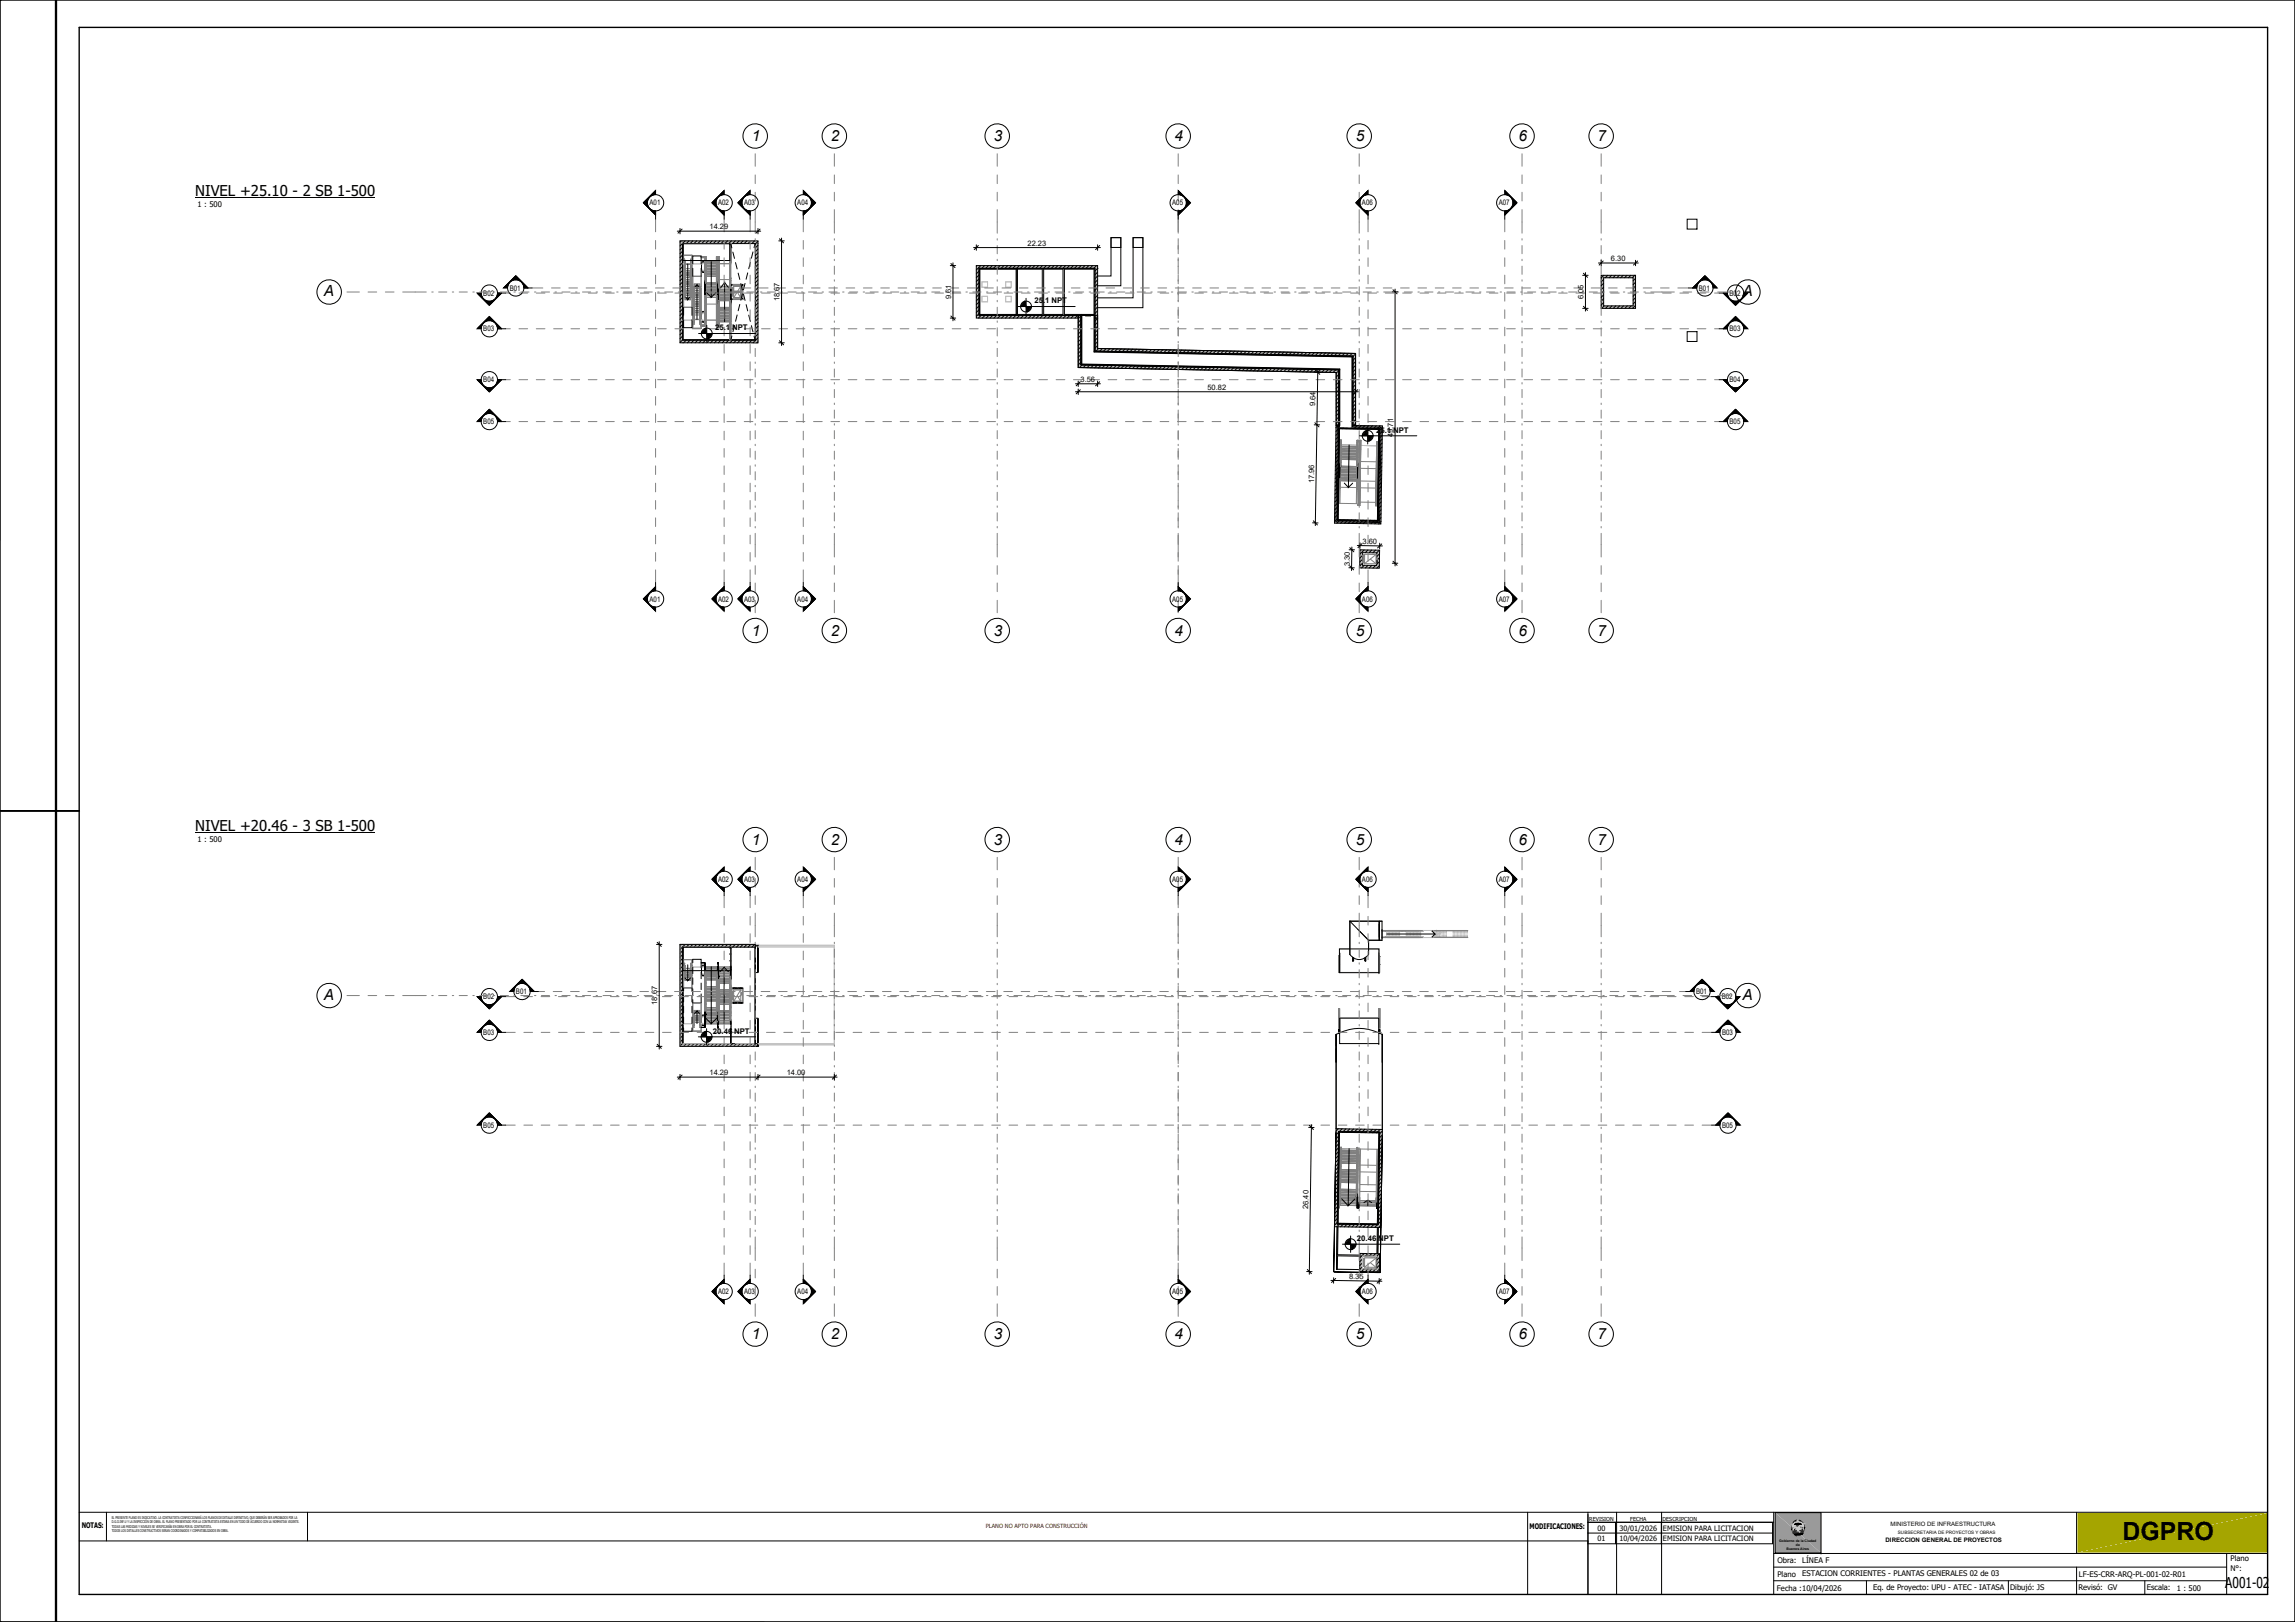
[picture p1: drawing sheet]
<svg xmlns="http://www.w3.org/2000/svg" width="841mm" height="594mm" viewBox="0 0 841 594" stroke-linecap="round" stroke-linejoin="round" font-family="sans-serif">
<defs><g id="words">
<text font-size="9.2" x="777.7" y="564.1">DGPRO</text>
<g font-size="5.6">
<text x="275.5" y="51.7">1</text>
<text x="304.5" y="51.7">2</text>
<text x="364.2" y="51.7">3</text>
<text x="430.5" y="51.7">4</text>
<text x="496.8" y="51.7">5</text>
<text x="556.5" y="51.7">6</text>
<text x="585.5" y="51.7">7</text>
<text x="118.7" y="108.5">A</text>
<text x="638.6" y="108.5">A</text>
<text x="275.5" y="232.8">1</text>
<text x="304.5" y="232.8">2</text>
<text x="364.2" y="232.8">3</text>
<text x="430.5" y="232.8">4</text>
<text x="496.8" y="232.8">5</text>
<text x="556.5" y="232.8">6</text>
<text x="585.5" y="232.8">7</text>
<text x="275.5" y="309.4">1</text>
<text x="304.5" y="309.4">2</text>
<text x="364.2" y="309.4">3</text>
<text x="430.5" y="309.4">4</text>
<text x="496.8" y="309.4">5</text>
<text x="556.5" y="309.4">6</text>
<text x="585.5" y="309.4">7</text>
<text x="118.7" y="366.2">A</text>
<text x="638.6" y="366.2">A</text>
<text x="275.5" y="490.5">1</text>
<text x="304.5" y="490.5">2</text>
<text x="364.2" y="490.5">3</text>
<text x="430.5" y="490.5">4</text>
<text x="496.8" y="490.5">5</text>
<text x="556.5" y="490.5">6</text>
<text x="585.5" y="490.5">7</text>
</g>
<g font-size="5.5">
<text x="71.5" y="71.9">NIVEL +25.10 - 2 SB 1-500</text>
<text x="71.5" y="304.4">NIVEL +20.46 - 3 SB 1-500</text>
<text x="815.5" y="581.5">A001-02</text>
</g>
<g font-size="2.9">
<text x="379.1" y="111.1">25.1 NPT</text>
<text x="262.1" y="120.9">25.1 NPT</text>
<text x="504.3" y="158.4">25.1 NPT</text>
<text x="261.2" y="378.5">20.46 NPT</text>
<text x="497.3" y="454.5">20.46 NPT</text>
</g>
<g font-size="2.8">
<text x="72.4" y="75.8">1 : 500</text>
<text x="238" y="75.2">A01</text>
<text x="263.2" y="75.2">A02</text>
<text x="272.7" y="75.2">A03</text>
<text x="292.2" y="75.2">A04</text>
<text x="429.6" y="75.2">A05</text>
<text x="499.1" y="75.2">A06</text>
<text x="549.2" y="75.2">A07</text>
<text x="260" y="84">14.29</text>
<text x="376.5" y="90">22.23</text>
<text x="590.4" y="95.7">6.30</text>
<text x="186.8" y="106.4">B01</text>
<text x="285.7" y="107.3" transform="rotate(-90 285.7 107.3)">.</text>
<text x="285.7" y="106.5" transform="rotate(-90 285.7 106.5)">6</text>
<text x="285.7" y="105" transform="rotate(-90 285.7 105)">7</text>
<text x="580.3" y="107.3" transform="rotate(-90 580.3 107.3)">05</text>
<text x="622.6" y="106.4">B01</text>
<text x="177.1" y="108.3">B02</text>
<text x="285.7" y="110.4" transform="rotate(-90 285.7 110.4)">18</text>
<text x="348.5" y="109.6" transform="rotate(-90 348.5 109.6)">9.61</text>
<text x="580.3" y="109.6" transform="rotate(-90 580.3 109.6)">6.</text>
<text x="633.8" y="108.3">B02</text>
<text x="177.1" y="121.4">B03</text>
<text x="633.8" y="121.4">B03</text>
<text x="177.1" y="140">B04</text>
<text x="396" y="139.9">3.56</text>
<text x="442.5" y="142.8">50.82</text>
<text x="633.8" y="140">B04</text>
<text x="482" y="148.7" transform="rotate(-89 482 148.7)">9.64</text>
<text x="177.1" y="155.3">B05</text>
<text x="633.8" y="155.3">B05</text>
<text x="510.5" y="160.1" transform="rotate(-90 510.5 160.1)">49.71</text>
<text x="481.5" y="177" transform="rotate(-89 481.5 177)">17.96</text>
<text x="499.3" y="199.2" transform="rotate(1 499.3 199.2)">3.60</text>
<text x="494.6" y="207.4" transform="rotate(-89 494.6 207.4)">3.30</text>
<text x="238" y="220.3">A01</text>
<text x="263.2" y="220.3">A02</text>
<text x="272.7" y="220.3">A03</text>
<text x="292.2" y="220.3">A04</text>
<text x="429.6" y="220.3">A05</text>
<text x="499.1" y="220.3">A06</text>
<text x="549.2" y="220.3">A07</text>
<text x="72.4" y="308.3">1 : 500</text>
<text x="263.2" y="323">A02</text>
<text x="272.7" y="323">A03</text>
<text x="292.2" y="323">A04</text>
<text x="429.6" y="323">A05</text>
<text x="499.1" y="323">A06</text>
<text x="549.2" y="323">A07</text>
<text x="177.1" y="366">B02</text>
<text x="189.1" y="364.1">B01</text>
<text x="240.9" y="362.7" transform="rotate(-90 240.9 362.7)">7</text>
<text x="621.5" y="364.1">B01</text>
<text x="631" y="366">B02</text>
<text x="240.9" y="368" transform="rotate(-90 240.9 368)">18.6</text>
<text x="177.1" y="379.1">B03</text>
<text x="631" y="379.1">B03</text>
<text x="260" y="393.8">14.29</text>
<text x="288.3" y="393.8">14.00</text>
<text x="177.1" y="413">B05</text>
<text x="631" y="413">B05</text>
<text x="479.4" y="442.8" transform="rotate(-89 479.4 442.8)">26.40</text>
<text x="263.2" y="474">A02</text>
<text x="272.7" y="474">A03</text>
<text x="292.2" y="474">A04</text>
<text x="429.6" y="474">A05</text>
<text x="494.4" y="468.4" transform="rotate(1 494.4 468.4)">8.35</text>
<text x="499.1" y="474">A06</text>
<text x="549.2" y="474">A07</text>
<text x="29.9" y="559.7">NOTAS:</text>
<text x="560.5" y="560">MODIFICACIONES:</text>
<text x="651.3" y="572.5">Obra:</text>
<text x="660.4" y="572.5">LÍNEA F</text>
<text x="817.4" y="571.9">Plano</text>
<text x="817.4" y="575.4">N°:</text>
<text x="651.3" y="577.4">Plano</text>
<text x="660.4" y="577.4">ESTACION CORRIENTES - PLANTAS GENERALES 02 de 03</text>
<text x="761.8" y="577.5">LF-ES-CRR-ARQ-PL-001-02-R01</text>
<text x="651.2" y="582.6">Fecha :10/04/2026</text>
<text x="686.4" y="582.4">Eq. de Proyecto: UPU - ATEC - IATASA</text>
<text x="736.6" y="582.5">Dibujó: JS</text>
<text x="761.6" y="582.5">Revisó: GV</text>
<text x="786.7" y="582.5">Escala:</text>
<text x="797.7" y="582.6">1 : 500</text>
</g>
<g font-size="2.7">
<text x="585.4" y="560.6">00</text>
<text x="593.4" y="560.6">30/01/2026</text>
<text x="609.4" y="560.6">EMISION PARA LICITACION</text>
<text x="585.4" y="564.5">01</text>
<text x="593.4" y="564.5">10/04/2026</text>
<text x="609.4" y="564.5">EMISION PARA LICITACION</text>
</g>
<g font-size="2.2">
<text x="692.8" y="558.7">MINISTERIO DE INFRAESTRUCTURA</text>
<text x="691" y="564.8">DIRECCION GENERAL DE PROYECTOS</text>
</g>
<text font-size="2.1" fill="#800000" x="361.2" y="559.8">PLANO NO APTO PARA CONSTRUCCIÓN</text>
<g font-size="2">
<text x="582.4" y="556.9">REVISION</text>
<text x="597.4" y="556.9">FECHA</text>
<text x="609.2" y="556.9">DESCRIPCION</text>
</g>
<text font-size="1.7" x="695.5" y="561.7">SUBSECRETARIA DE PROYECTOS Y OBRAS</text>
<g font-size="1.4">
<text x="41" y="556.2">EL PRESENTE PLANO ES INDICATIVO. LA CONTRATISTA CONFECCIONARÁ LOS PLANOS DE DETALLE DEFINITIVO, QUE DEBERÁN SER APROBADOS POR LA</text>
<text x="41" y="557.9">D.G.O.INF.U Y LA INSPECCIÓN DE OBRA. EL PLANO PRESENTADO POR LA CONTRATISTA ESTARA EN UN TODO DE ACUERDO CON LA NORMATIVA VIGENTE.</text>
<text x="41" y="559.5">TODAS LAS MEDIDAS Y NIVELES SE VERIFICARÁN EN OBRA POR EL CONTRATISTA.</text>
<text x="41" y="561.2">TODOS LOS DETALLES CONSTRUCTIVOS SERAN COORDINADOS Y COMPATIBILIZADOS EN OBRA.</text>
</g>
<g font-size="1.3">
<text x="652" y="564.8">Gobierno de la Ciudad</text>
<text x="654.7" y="567.8">Buenos Aires</text>
<text x="658.1" y="566.3">de</text>
</g>
</g></defs>
<g fill="#c0c0c0">
<path d="M598.5 101.7h.9z"/>
<path d="M598.5 101.7l.9-.9v.9z"/>
<path d="M587.7 101.7l11.7-.9-.9 .9z"/>
</g>
<path d="M587.7 101.7l11.7-.9-.9 .9z" fill="none" stroke="#c0c0c0" stroke-width=".37"/>
<g fill="#c0c0c0">
<path d="M586.8 100.8h12.6l-11.7 .9z"/>
<path d="M586.8 100.8l.9 .9h-.9z"/>
</g>
<path d="M599.4 101.7v11.2" fill="none" stroke="#c0c0c0" stroke-width=".37"/>
<g fill="#c0c0c0">
<path d="M598.5 101.7h.9v11.2z"/>
<path d="M598.5 101.7l.9 11.2h-.9z"/>
</g>
<path d="M587.7 112.9h10.8" fill="none" stroke="#c0c0c0" stroke-width=".37"/>
<g fill="#c0c0c0">
<path d="M587.7 112.9l10.8-.9v.9z"/>
<path d="M586.8 112.9l11.7-.9z"/>
</g>
<path d="M586.8 112.9l11.7-.9z" fill="none" stroke="#c0c0c0" stroke-width=".37"/>
<g fill="#c0c0c0">
<path d="M586.8 112h11.7l-11.7 .9z"/>
<path d="M586.8 101.7l.9 10.3h-.9z"/>
<path d="M586.8 101.7h.9v10.3z"/>
<path d="M489.6 136.4l1 19.3h-1z"/>
<path d="M490.6 135.4v20.3l-1-19.3z"/>
<path d="M395.1 134.6l95.5 .8-1 1z"/>
<path d="M395.1 134.6l1-1 94.5 1.8z"/>
<path d="M495.8 130.5l1 25.3h-1z"/>
<path d="M495.8 130.5l1-1v26.3z"/>
<path d="M401.2 128.6l95.6 .9-1 1z"/>
<path d="M401.2 128.6l1-1 94.6 1.9z"/>
<path d="M401.2 116.5l1 11.1-1 1z"/>
<path d="M401.2 116.5h1v11.1z"/>
<path d="M395.1 115.5l1 18.1-1 1z"/>
<path d="M395.1 115.5h1v18.1z"/>
</g>
<path d="M250.2 88.2v37.4" fill="none" stroke="#c0c0c0" stroke-width=".37"/>
<g fill="#c0c0c0">
<path d="M249.2 88.2h1v37.4z"/>
<path d="M249.2 88.2l1 37.4h-1z"/>
<path d="M277.8 124.5v1.1z"/>
<path d="M250.2 124.5h27.6v1.1z"/>
<path d="M250.2 124.5l27.6 1.1z"/>
</g>
<path d="M250.2 124.5l27.6 1.1z" fill="none" stroke="#c0c0c0" stroke-width=".37"/>
<g fill="#c0c0c0">
<path d="M250.2 124.5l26.6 1.1h-26.6z"/>
<path d="M277.8 88.2v1z"/>
<path d="M250.2 88.2h27.6v1z"/>
<path d="M250.2 88.2l27.6 1z"/>
</g>
<path d="M250.2 88.2l27.6 1z" fill="none" stroke="#c0c0c0" stroke-width=".37"/>
<path d="M250.2 88.2l26.6 1h-26.6z" fill="#c0c0c0"/>
<path d="M277.8 89.2v35.3" fill="none" stroke="#c0c0c0" stroke-width=".37"/>
<g fill="#c0c0c0">
<path d="M276.8 89.2h1v35.3z"/>
<path d="M276.8 89.2l1 35.3h-1z"/>
</g>
<path d="M402.2 98.3v18.2" fill="none" stroke="#c0c0c0" stroke-width=".37"/>
<g fill="#c0c0c0">
<path d="M401.2 98.3h1v18.2z"/>
<path d="M401.2 98.3l1 18.2h-1z"/>
</g>
<path d="M368 116.5h27.1" fill="none" stroke="#c0c0c0" stroke-width=".37"/>
<g fill="#c0c0c0">
<path d="M368 116.5l27.1-1v1z"/>
<path d="M358.8 116.5l36.3-1-27.1 1z"/>
</g>
<path d="M358.8 116.5l36.3-1-27.1 1z" fill="none" stroke="#c0c0c0" stroke-width=".37"/>
<g fill="#c0c0c0">
<path d="M357.8 115.5h37.3l-36.3 1z"/>
<path d="M357.8 115.5l1 1h-1z"/>
<path d="M357.8 115.5h1z"/>
<path d="M358.8 97.3v18.2h-1z"/>
<path d="M357.8 98.3l1-1-1 18.2z"/>
</g>
<path d="M357.8 98.3l1-1-1 18.2z" fill="none" stroke="#c0c0c0" stroke-width=".37"/>
<g fill="#c0c0c0">
<path d="M357.8 97.3h1l-1 1z"/>
<path d="M402.2 97.3v1z"/>
<path d="M358.8 97.3h43.4v1z"/>
<path d="M358.8 97.3l43.4 1z"/>
</g>
<path d="M358.8 97.3l43.4 1z" fill="none" stroke="#c0c0c0" stroke-width=".37"/>
<g fill="#c0c0c0">
<path d="M358.8 97.3l42.4 1h-42.4z"/>
<path d="M504.5 202.5l1 4.6h-1z"/>
<path d="M504.5 202.5h1v4.6z"/>
<path d="M498.3 208l7.2-.9-1 1z"/>
<path d="M504.5 208.1l1-1v1z"/>
<path d="M498.3 207l7.2 .1-7.2 .9z"/>
<path d="M505.6 201.5l-.1 1z"/>
<path d="M498.4 201.4l7.2 .1-.1 1z"/>
<path d="M498.4 201.4l7.1 1.1z"/>
</g>
<path d="M498.4 201.4l7.1 1.1z" fill="none" stroke="#c0c0c0" stroke-width=".37"/>
<g fill="#c0c0c0">
<path d="M498.4 201.4l6.1 1.1-6.1-.1z"/>
<path d="M498.3 202.4l1 4.6h-1z"/>
<path d="M498.3 202.4h1v4.6z"/>
</g>
<g fill="#fff">
<path d="M401.2 115.5l1 1h-1z"/>
<path d="M401.2 115.5h1v1z"/>
</g>
<g fill="#c0c0c0">
<path d="M490.6 155.7v1z"/>
<path d="M489.6 155.7h1v1z"/>
<path d="M489.6 155.7l1 1z"/>
</g>
<path d="M489.6 155.7l1 1z" fill="none" stroke="#c0c0c0" stroke-width=".37"/>
<g fill="#c0c0c0">
<path d="M489.6 155.7l1 1h-1z"/>
<path d="M506 190.9v1z"/>
<path d="M489 190.6l17 .3v1z"/>
<path d="M489 190.6l17 1.3z"/>
</g>
<path d="M489 190.6l17 1.3z" fill="none" stroke="#c0c0c0" stroke-width=".37"/>
<g fill="#c0c0c0">
<path d="M489 190.6l16.1 1.3-16.1-.3z"/>
<path d="M505.3 157v.3z"/>
<path d="M490.6 156.7l14.7 .3v.3z"/>
<path d="M490.6 156.7l14.7 .6z"/>
</g>
<path d="M490.6 156.7l14.7 .6z" fill="none" stroke="#c0c0c0" stroke-width=".37"/>
<path d="M490.6 156.7l12.1 .5-12.1-.2z" fill="#c0c0c0"/>
<path d="M490.1 190.7h15" fill="none" stroke="#c0c0c0" stroke-width=".37"/>
<path d="M504.8 190.9l.3-.3v.3z" fill="#c0c0c0"/>
<path d="M490.1 190.5h15" fill="none" stroke="#c0c0c0" stroke-width=".37"/>
<g fill="#c0c0c0">
<path d="M490.6 156.7l-.5 33.9z"/>
<path d="M489.6 156.7h1l-.5 33.9z"/>
<path d="M489.6 156.7l.5 33.9h-1.1z"/>
<path d="M505.6 156v34.9h-.5z"/>
<path d="M505.6 156l.5 34.9h-.5z"/>
</g>
<path d="M505.6 156l.5 34.9h-.5z" fill="none" stroke="#c0c0c0" stroke-width=".37"/>
<g fill="#c0c0c0">
<path d="M505.6 156h1l-.5 34.9z"/>
<path d="M490.9 157l-.6 33.4z"/>
<path d="M490.6 157h.3l-.6 33.4z"/>
<path d="M490.6 157l-.3 33.4h-.2z"/>
<path d="M505.6 157l-.5 33.6z"/>
<path d="M505.3 157h.3l-.5 33.6z"/>
<path d="M505.3 157l-.2 33.6h-.3z"/>
</g>
<g fill="#c0c0c0">
<path d="M505.6 156v1z"/>
<path d="M495.8 155.8l9.8 .2v1z"/>
<path d="M495.8 155.8l9.8 1.2-2.9-.1z"/>
</g>
<path d="M495.8 155.8l9.8 1.2-2.9-.1z" fill="none" stroke="#c0c0c0" stroke-width=".37"/>
<path d="M495.8 155.8l6.9 1.1-6.9-.1z" fill="#c0c0c0"/>
<g fill="none" stroke="#000" stroke-width=".37">
<path d="M249.2 88.2h28.6v37.4h-28.6zM249.7 88.2l-.5 .5M250.2 89.3v35.2M250.2 89.2h26.5M250.2 90.5l-1 1M250.2 91.9l-1 1M250.2 93.3l-1 1M250.2 94.7l-1 1M250.2 96.2l-1 1M250.2 97.6l-1 1M250.2 99l-1 1M250.3 89.3h17.2v6.1h-17.2z"/>
<path d="M250.3 89.3v35.2M251.1 88.2l-1.9 1.9M252 96.7v13.1l.7-.9M252.5 88.2l-1 1M253.9 98.3v2.9M253.9 96.7v-3h3v3M253.9 88.2l-1 1M255.3 88.2l-1 1M256.7 88.2l-1 1M256.9 98.3v2.9M257.6 95.8a3.2 3.2 0 0 1 0 3.9l-.5-.8v-1.5zM258.1 88.2l-.9 1"/>
<path d="M259.6 88.2l-1 1M260.6 95.8v13.1l1.8-1.8M261 88.2l-1 1M262.4 88.2l-1 1M263.8 88.2l-1 1M265.2 88.2l-1 1M266.6 88.2l-1 1M267.5 89.3h.1M267.8 89.5l.4 1.3M268.1 88.2l-1.1 1M268.6 92.3l.6 2.3M269.5 88.2l-1 1"/>
<path d="M269.5 96.2l.6 2.3M270.9 88.2l-1 1M272.3 88.2l-1 1M273.7 88.2l-1 1M274 99.9l-.6 2.4M275 96.1l-.6 2.3M275.1 88.2l-1 1M275.9 92.3l-.5 2.3M276.5 88.2l-1 1M276.7 89.3l-.4 1.4M276.8 89.2v35.3M277.8 88.4l-1 1"/>
<path d="M277.8 95.5l-1 1M277.8 89.8l-1 1M277.8 91.2l-1 1M277.8 92.6l-1 1M277.8 94l-1 1M277.8 96.9l-1 1M277.8 98.3l-1 1M277.8 99.7l-1 1M357.8 97.3h44.4v19.2h-1v-18.2h-42.4v17.2h36.3v1h-37.3zM358 97.3l-.2 .2M358.8 99.3l-1 1M358.9 98.4h13.7v16.9h-13.7z"/>
<path d="M359.1 98.3h-.3v17.2h37.3M359.1 98.6h13.3v16.6h-13.3zM359.4 97.3l-1.6 1.6M360.8 97.3l-1 1M362.2 97.3l-1 1M363.6 97.3l-1 1M365 97.3l-1 1M366.5 97.3l-1 1M367.9 97.3l-1 1M369.3 97.3l-1 1M370.7 97.3l-1 1M372.1 97.3l-1 1"/>
<path d="M372.9 98.6h9.1v16.6h-9.1zM373.5 97.3l-1 1M374.9 97.3l-.9 1M376.4 97.3l-1 1M377.8 97.3l-1 1M379.2 97.3l-1 1M380.6 97.3l-1 1M382 97.3l-1 1M382.5 98.6h7.1v16.6h-7.1zM383.4 97.3l-1 1M384.9 97.3l-1 1M386.3 97.3l-1 1"/>
<path d="M387.7 97.3l-1 1M389.1 97.3l-1 1M390.1 98.6h10.8v16.6h-10.8zM390.5 97.3l-1 1M391.9 97.3l-1 1M393.3 97.3l-1 1M394.7 97.3l-1 1M396.2 97.3l-1 1M397.6 97.3l-1 1M399 97.3l-1 1M400.4 97.3l-1 1M400.9 98.3h.3v30.3"/>
<path d="M401.8 97.3l-1 1M402.2 98.3h.1M402.2 98.3l-1 1M402.2 99.7l-1 1M402.3 98.2l-.1 .1M407.1 87h3.6v3.6h-3.6zM415.2 87h3.6v3.6h-3.6zM618.3 80.3h3.6v3.6h-3.6zM250.2 100.4l-1 1M250.2 101.8l-1 1M250.2 103.2l-1 1M250.2 104.6l-1 1"/>
<path d="M250.2 106.1l-1 1M250.2 107.5l-1 1M250.2 108.9l-1 1M250.2 110.3l-1 1M250.2 111.7l-1 1M250.2 113.1l-1 1M250.2 114.6l-1 .9M250.2 116l-1 1M250.2 117.4l-1 1M250.2 118.8l-1 1M250.5 112.6v2.9M250.5 117.1v2.9h3.1v-2.9"/>
<path d="M251.4 108.9l.6 .9M253.6 112.6v2.9M254.7 105l.7-.7v12.7M255.4 104.3l.7 .7M257.6 114a3.3 3.3 0 0 1 0 4l-.5-.9v-1.5zM258.3 102.5l.1 5.4zM258.9 107.1l1.7 1.8M262.6 103.5v.2zM262.9 102.5h.1M262.9 102.5l.1 5.4zM263.2 105.9l.1 5.4zM263.6 110v.3z"/>
<path d="M264.1 105.5l1.4-2.1v14.4M265.5 103.4l1.5 2.1M267.5 110v.3zM267.8 105.9v5.4zM268.1 109.4l.1 .3zM268.1 104.2l.1 .3zM269.2 119.2l-.6 2.3M270.1 115.4l-.5 2.3M270.5 100l.6 2.3M271.1 111.5l-.6 2.3M271.5 103.9l.6 2.3M272.1 107.7l-.6 2.3"/>
<path d="M272.1 109.4l.1 .3zM272.1 104.2l.1 .3zM272.5 107.7l.5 2.3M273 103.8l-.5 2.3M273.4 111.6l.6 2.3M274.4 115.4l.6 2.3M275.4 119.3l.5 2.3M277.8 101.1l-1 1M277.8 109.6l-1 1M277.8 116.7l-1 1M277.8 102.5l-1 1M277.8 103.9l-1 1"/>
<path d="M277.8 105.3l-1 1.1M277.8 106.8l-1 1M277.8 108.2l-1 1M277.8 111l-1 1M277.8 112.4l-1 1M277.8 113.8l-1 1.1M277.8 115.3l-1 .9M277.8 118.1l-1 1M277.8 119.5l-1 1M358.8 100.7l-1 1M358.8 102.1l-1 1M358.8 103.5l-1 1"/>
<path d="M358.8 105l-1 1M358.8 106.4l-1 1M358.8 107.8l-1 1M358.8 109.2l-1 1M358.8 110.6l-1 1M358.8 112l-1 1M358.8 113.5l-1 .9M358.8 114.9l-1 1M358.9 115.3h.1M359.6 115.5l-1.1 1M361 115.5l-1 1M362.4 115.5l-1 1"/>
<path d="M363.8 115.5l-1 1M365.2 115.5l-1 1M366.6 115.5l-1 1M368 115.5l-1 1M369.4 115.5l-1 1M370.9 115.5l-1 1M372.3 115.5l-1 1M373.7 115.5l-1 1M375.1 115.5l-1 1M376.5 115.5l-1 1M377.9 115.5l-1 1M379.3 115.5l-.9 1"/>
<path d="M380.8 115.5l-1 1M382.2 115.5l-1 1M383.6 115.5l-1 1M385 115.5l-1 1M386.4 115.5l-1 1M387.8 115.5l-1 1M389.3 115.5l-1 1M390.7 115.5l-1 1M392.1 115.5l-1 1M393.5 115.5l-1 1M394.9 115.5l-1 1M396.1 115.5h-1v19.1"/>
<path d="M396.1 115.5v18.1M396.3 115.4h4.8v13.4l94.5 1.8v25.7l10.5 .2-.6 34.9-16-.3 .6-34.9h.7v-20.9l-94.5-1.8zM397.8 115.5l1.9 .1M399.6 115.5v.2M402.1 101.1h5v-14.1h3.6v17.7h-8.5M402.2 116.5h-1v12.1M402.2 109.1h13v-22.1h3.6v25.7h-16.7M402.2 101.1l-1 1M402.2 102.5l-1 1M402.2 103.9l-1 1M402.2 105.3l-1 1M402.2 106.7l-1 1.1"/>
<path d="M402.2 108.2l-1 1M402.2 109.6l-1 1M402.2 111l-1 1M402.2 112.4l-1 1M402.2 113.8l-1 1M402.2 115.2l-1 1M586.8 100.8h12.6v12.1h-12.6zM587.7 101.7h10.8v10.3h-10.8zM587.7 106.6l-.9 .9M587.7 102.3l-.9 1M587.7 103.8l-.9 .8M587.7 105.2l-.9 .9"/>
<path d="M587.7 108l-.9 .9M587.7 109.4l-.9 .9M587.7 110.8l-.9 .9M587.8 100.8l-1 1M587.9 112l-.9 .9M589.2 100.8l-.9 .9M589.3 112l-.9 .9M590.6 100.8l-.9 .9M590.7 112l-.9 .9M592 100.8l-.9 .9M592.1 112l-.9 .9M593.4 100.8l-.9 .9"/>
<path d="M593.5 112l-.9 .9M594.8 100.8l-.9 .9M594.9 112l-.9 .9M596.2 100.8l-.9 .9M596.3 112l-.8 .9M597.6 100.8l-.8 .9M597.8 112l-.9 .9M599.1 100.8l-.9 .9M599.4 102l-.9 .8M599.4 103.4l-.9 .9M599.4 104.8l-.9 .9M599.4 106.2l-.9 .9"/>
<path d="M599.4 107.6l-.9 .9M599.4 109l-.9 .9M599.4 110.4l-.9 .9M599.4 111.8l-1.1 1.1M250.2 124.5h26.6M250.2 120.2l-1 1M250.2 121.6l-1 1M250.2 123l-1 1M250.2 124.4l-1 1M251.5 124.5l-1 1.1M252.9 124.5l-1 1.1M254.3 124.5l-1 1.1"/>
<path d="M255.7 124.5l-1 1.1M257.2 124.5l-1 1.1M258.6 124.5l-1 1.1M260 124.5l-1 1.1M261.4 124.5l-1 1.1M262.8 124.5l-1 1.1M264.2 124.5l-1 1.1M265.6 124.5l-1 1.1M267.1 124.5l-1 1.1M268.2 123l-.4 1.5M268.5 124.5l-1 1.1M269.9 124.5l-1 1.1"/>
<path d="M271.3 124.5l-1 1.1M272.7 124.5l-1 1.1M274.1 124.5l-1 1.1M275.5 124.5l-.9 1.1M276.3 123.1l.4 1.4M276.8 124.5h-26.6M277.8 125.2l-.4 .4M277.8 123.7l-1.9 1.9M277.8 120.9l-1 1M277.8 122.3l-1 1M395.1 134.6l94.5 1.8M396.1 133.6l94.6 1.8"/>
<path d="M396.1 133.6v-18.1h-1v19.1M401.2 128.6l94.6 1.9M401.3 128.6l-.1-13.1h1v12.1l94.6 1.9M490.6 135.4v20.3h-1v-19.3M490.6 135.4v20.3h.4v-20.6l-94.5-1.8v-17.8h4.4v13.4l94.5 1.8v26.1l-4.8-.1v.3M495.8 130.5v25.3l10.8 .2-.6 35.9-17-.3 .6-35.9h1l-.5 34.9M496.8 129.5v26.3h-1v-25.3M618.3 121.5h3.6v3.6h-3.6zM490.4 155.7l-.8 .9M490.6 155.7h.3M490.7 156.9l14.7 .2-.5 33.6-14.7-.2zM490.8 159.6l-1.3 1.3"/>
<path d="M490.8 156.7l-1.2 1.3M490.9 158.1l-1.4 1.3M490.9 157l14.4 .3-.5 33.3-14.5-.2zM492.2 156.8l-.3 .3M493.6 156.8l-.3 .3M495 156.8l-.3 .3M495.8 156.8l9.8 .2-.5 33.9-15-.3M496 155.8l-.2 .3M497.4 155.8l-1.3 1.3M498.8 155.9l-1.3 1.2M500.2 155.9l-1.3 1.3M501.6 155.9l-1.3 1.3"/>
<path d="M503 155.9l-1.3 1.3M504.4 156l-1.3 1.2M505.3 157h.3l-.5 33.9-15-.3M505.8 156l-1.3 1.2M506.6 159.4l-1.4 1.3M506.6 158l-1.4 1.3M506.6 156.5l-1.3 1.4M490.4 169.9l-1 1M490.5 179.7l-1.3 1.3M490.5 178.2l-1.3 1.4M490.6 176.8l-1.4 1.3M490.6 175.4l-1.3 1.3"/>
<path d="M490.6 173.9l-1.3 1.4M490.6 172.5l-1.3 1.3M490.7 171.1l-1.4 1.3M490.7 169.6l-.3 .3M490.7 168.2l-1.3 1.3M490.7 166.8l-1.3 1.3M490.7 165.3l-1.3 1.3M490.8 163.9l-1.3 1.3M490.8 162.4l-1.3 1.4M490.8 161l-1.3 1.3M491 169.5l-.1 5.4zM491.3 170.6v.2z"/>
<path d="M492.6 176.9l1.5 1.6M494.4 163l-.3 15.5 1.6-1.5M497.6 169.7l-.1 5.3zM506.2 179.5l-1.3 1.3M506.2 178.1l-1.3 1.3M506.3 176.7l-1.3 1.3M506.3 175.2l-1.3 1.3M506.3 173.8l-1.3 1.3M506.3 172.3l-1.3 1.4M506.4 170.9l-1.4 1.3M506.4 169.5l-1.3 1.3M506.4 168l-1.3 1.4"/>
<path d="M506.4 166.6l-1.3 1.3M506.5 165.2l-1.4 1.3M506.5 163.7l-1.3 1.3M506.5 162.3l-1.3 1.3M506.5 160.8l-1.3 1.4M490.1 190.4v.2M490.3 189.7l-1.3 1.4M490.4 188.3l-1.3 1.3M490.4 186.9l-1.3 1.3M490.4 185.4l-1.3 1.4M490.5 184l-1.4 1.3M490.5 182.6l-1.4 1.3"/>
<path d="M490.5 181.1l-1.3 1.3M491.2 190.4l-1.3 1.2M492.5 190.4l-1.2 1.3M493.9 190.4l-1.2 1.3M495.3 190.4l-1.2 1.3M496.7 190.5l-1.3 1.2M498.1 190.5l-1.3 1.2M499.5 190.5l-1.3 1.3M500.9 190.5l-1.3 1.3M502.3 190.5l-1.3 1.3M503.7 190.6l-1.3 1.2M506.1 191l-.9 .9"/>
<path d="M506.1 189.6l-2.3 2.3M506.1 188.2l-1.3 1.3M506.1 186.7l-1.3 1.3M506.1 185.3l-1.3 1.3M506.2 183.8l-1.4 1.4M506.2 182.4l-1.3 1.3M506.2 181l-1.3 1.3M498.4 201.4l7.2 .1-.1 6.6-7.2-.1zM498.5 201.4l-.1 .1M499.3 206.3l-1 1M499.3 204.8l-1 1M499.3 203.4l-1 1"/>
<path d="M499.3 202.4l5.2 .1v4.6l-5.2-.1zM499.9 201.4l-1.6 1.6M499.9 207l-.9 1M501.3 201.4l-1 1M501.3 207.1l-.9 .9M502.7 201.5l-1 1M502.7 207.1l-1 .9M504.1 201.5l-1 1M504.1 207.1l-1 1M504.7 205.4v.9M505.5 201.5l-1 1M505.5 207.2l-1 .9"/>
<path d="M505.5 205.7l-1 1M505.5 204.3l-1 1M505.5 202.8l-1 1.1"/>
<circle cx="258.7" cy="103.6" r=".09"/>
<circle cx="497.2" cy="170.8" r=".1"/>
</g>
<g fill="none" stroke="#c0c0c0" stroke-width=".37">
<path d="M250.2 89.2h17.7v7.4h-.3M250.3 96.6h.2M253.6 96.6h3.6M258.1 96.6h.2M263 96.6h.5M263.6 96.6h3.9M250.3 117.3h3.6M257 117.3h.2M258.1 117.3h.5M258.7 117.3h3.9M262.7 117.3h.5M267.8 117.3l.1 7.2"/>
<path d="M359.8 103.2h2.1v2h-2.1zM359.8 108.5h2.1v2h-2.1zM368.5 103.2h2.1v2h-2.1zM368.5 108.5h2.1v2h-2.1zM401.3 115.5h-.1M402 115.5l-.8 .7M402.2 116l-.5 .5M490.9 155.7v1M492.8 157.1l12.5 .2-.1 6h-.3M495.5 157.1l-4.6-.1-.1 4.2M490.8 161.6v1.4h.3h-.3M490.8 161.3v.2"/>
<path d="M491.1 163h.3M491.5 163l5.8 .1M497.4 163.1l1.2 .1M498.7 163.2l5.8 .1M504.6 163.3h.6"/>
</g>
<g fill="none" stroke="#0a0a0a" stroke-width=".37">
<path d="M396.1 115.7l-1 1M396.1 117.1l-1 1M396.1 118.5l-1 1M396.1 119.9l-1 1M402.2 116.6l-1 1M402.2 118.1l-1 1M402.2 119.5l-1 1M396.1 121.3l-1 1M396.1 122.8l-1 1M396.1 124.2l-1 1M396.1 125.6l-1 1M396.1 127l-1 1"/>
<path d="M396.1 128.4l-1 1M396.1 129.8l-1 1M396.1 131.3l-1 .9M396.1 132.7l-1 1M396.6 133.6l-1 1M398 133.7l-1 .9M399.3 133.7l-.9 1M400.7 133.7l-1 1M402.1 133.8l-1 .9M402.2 120.9l-1 1M402.2 122.3l-1 1M402.2 123.7l-1 1"/>
<path d="M402.2 125.1l-1 1M402.2 126.6l-1 1M402.5 127.7l-.9 .9M403.5 133.8l-1 1M403.9 127.7l-.9 1M404.9 133.8l-1 1M405.3 127.7l-1 1M406.3 133.8l-1 1M406.7 127.7l-1 1M407.6 133.9l-.9 .9M408.1 127.8l-1 .9M409 133.9l-.9 1"/>
<path d="M409.5 127.8l-1 1M410.4 133.9l-1 1M410.9 127.8l-1 1M411.8 133.9l-1 1M412.3 127.8l-1 1M413.2 134l-1 .9M413.7 127.9l-1 .9M414.6 134l-1 1M415 127.9l-.9 1M416 134l-1 1M416.4 127.9l-1 1M417.4 134l-1 1"/>
<path d="M417.8 127.9l-1 1M418.8 134.1l-1 .9M419.2 128l-1 .9M420.1 134.1l-.9 1M420.6 128l-1 1M421.5 134.1l-.9 1M422 128l-1 1M422.9 134.2l-1 .9M423.4 128l-1 1M424.3 134.2l-1 .9M424.8 128.1l-1 1M425.7 134.2l-1 1"/>
<path d="M426.1 128.1l-.9 1M427.1 134.2l-1 1M427.5 128.1l-.9 1M428.5 134.3l-1 .9M428.9 128.2l-1 .9M429.9 134.3l-1 1M430.3 128.2l-1 1M431.2 134.3l-.9 1M431.7 128.2l-1 1M432.6 134.3l-.9 1M433.1 128.2l-1 1M434 134.4l-1 .9"/>
<path d="M434.5 128.3l-1 .9M435.4 134.4l-1 1M435.9 128.3l-1 1M436.8 134.4l-1 1M437.2 128.3l-.9 1M438.2 134.5l-1 .9M438.6 128.3l-1 1M439.6 134.5l-1 .9M440 128.4l-1 .9M441 134.5l-1 1M441.4 128.4l-1 1M442.3 134.5l-.9 1"/>
<path d="M442.8 128.4l-1 1M443.7 134.6l-1 .9M444.2 128.4l-1 1M445.1 134.6l-1 1M445.6 128.5l-1 1M446.5 134.6l-1 1M447 128.5l-1 1M447.9 134.6l-1 1M448.3 128.5l-.9 1M449.3 134.7l-1 .9M449.7 128.5l-.9 1M450.7 134.7l-1 1"/>
<path d="M451.1 128.6l-1 1M452.1 134.7l-1 1M452.5 128.6l-1 1M453.5 134.7l-1 1M453.9 128.6l-1 1M454.8 134.8l-.9 .9M455.3 128.7l-1 .9M456.2 134.8l-1 1M456.7 128.7l-1 1M457.6 134.8l-1 1M458 128.7l-.9 1M459 134.9l-1 .9"/>
<path d="M459.4 128.7l-.9 1M460.4 134.9l-1 .9M460.8 128.8l-1 1M461.8 134.9l-1 1M462.2 128.8l-1 1M463.1 134.9l-.9 1M463.6 128.8l-1 1M464.5 135l-.9 .9M465 128.8l-1 1M465.9 135l-1 1M466.4 128.9l-1 1M467.3 135l-1 1"/>
<path d="M467.8 128.9l-1 1M468.7 135l-1 1M469.2 128.9l-1 1M470.1 135.1l-1 .9M470.5 128.9l-.9 1M471.5 135.1l-1 1M471.9 129l-1 1M472.9 135.1l-1 1M473.3 129l-1 1M474.3 135.1l-1 1M474.7 129l-1 1M475.6 135.2l-.9 .9"/>
<path d="M476.1 129.1l-1 .9M477 135.2l-.9 1M477.5 129.1l-1 1M478.4 135.2l-1 1M478.9 129.1l-1 1M479.8 135.3l-1 .9M480.3 129.1l-1 1M481.2 135.3l-1 .9M481.6 129.2l-.9 1M482.6 135.3l-1 1M483 129.2l-.9 1M484 135.3l-1 1"/>
<path d="M484.4 129.2l-1 1M485.4 135.4l-1 .9M485.8 129.2l-1 1M486.7 135.4l-.9 1M487.2 129.3l-1 1M488.1 135.4l-.9 1M488.6 129.3l-1 1M489.5 135.4l-1 1M490 129.3l-1 1M490.6 135.7l-1 1M490.6 137.1l-1 1M490.6 138.5l-1 1"/>
<path d="M490.6 140l-1 .9M491.3 129.3l-.9 1M492.7 129.4l-.9 1M494.1 129.4l-1 1M495.5 129.4l-1 1M496.8 129.6l-1 1M496.8 131l-1 1M496.8 132.4l-1 1M496.8 133.8l-1 1.1M496.8 135.3l-1 .9M496.8 136.7l-1 1M496.8 138.1l-1 1"/>
<path d="M496.8 139.5l-1 1M490.6 155.5l-.2 .2M490.6 141.4l-1 1M490.6 142.8l-1 1M490.6 144.2l-1 1M490.6 145.6l-1 1M490.6 147l-1 1M490.6 148.4l-1 1M490.6 149.9l-1 1M490.6 151.3l-1 1M490.6 152.7l-1 1M490.6 154.1l-1 1"/>
<path d="M496.8 140.9l-1 1M496.8 142.3l-1 1M496.8 143.7l-1 1M496.8 145.2l-1 1M496.8 146.6l-1 1M496.8 148l-1 1M496.8 149.4l-1 1M496.8 150.8l-1 1M496.8 152.2l-1 1M496.8 153.6l-1 1M496.8 155l-.8 .8"/>
</g>
<g fill="none" stroke="#808080" stroke-width=".37">
<path d="M250.5 95.8h.2M250.5 95.9h.2M250.5 95.8h.1M250.5 95.9v12.3M250.5 93.5v2.3M250.5 93.5h3.1v14.6M250.5 93.5v14.6M250.5 93.6h3.1M250.5 95.8v.1M250.6 95.8h.1M250.7 94.9v.9zM250.7 95.8v9.7"/>
<path d="M250.7 95.8h.2v9.6M250.7 94.8h.1M250.7 95.2v-.3v.3M250.7 95.4v.3v-.3M250.7 95.4v.3M250.8 95.8h.3zM250.8 95.2v-.3v.3M250.8 95.4v.3M250.9 95.9h.1M250.9 94.9v.9zM250.9 99h-.2M251 95.8h.1"/>
<path d="M251 95.8v.1M251 95.9h.1M251 95.8v12.3M251 95.9v12.3M251 96.8h2v2.4h-2zM251 96.7h2M251 98.4h2M253 95.8h.2M253 98.3v-1.5h-2v12M253 95.8h.1M253 95.9h.1M253 95.9v12.3h.6v.6h-.6v-.6"/>
<path d="M253 95.8v13M253 99.2h-2v.8h2M253 99.2l-.1 .7h-1.8l-.1-.7 .1 .7h1.8l.1-.7v.8M253.2 95.8h.2M253.2 99h.2M253.2 94.9v.9zM253.2 95.8v9.6M253.2 94.8h.2M253.2 95.2v-.3v.3M253.2 95.4v.3M253.4 95.8h.2M253.4 95.2v-.3v.3"/>
<path d="M253.4 95.4v.3v-.3M253.4 95.4v.3M253.4 95.9h.2M253.4 95.8h.1M253.4 94.9v.9zM253.4 95.8v9.7M253.5 95.8h.1M253.5 95.8l.1 .1M253.6 95.9h.1M253.6 95.8h.1M253.6 95.9v12.3M256.9 94.4h1.4z"/>
<path d="M258.3 95.4l.1-.6v5.6M258.4 94.4l-.1 24.7M258.6 95.9h-.3h4.7v21.4h-4.7M262.6 99.4h-3.9h3.9M262.6 98.8h-3.9h3.9M262.6 98.3h-3.9h3.9M262.6 97.7h-3.9h3.9M262.6 97.1h-3.9h3.9M262.6 96.5h-3.9h3.9M262.6 95.9h-3.9h3.9M262.7 95.9h.2M262.9 94.8h.1"/>
<path d="M262.9 94.8v5.6zM262.9 94.4h.2M262.9 94.4l.1 1M262.9 94.4h.4l-.1 7.5M263 96.5v9.9M263.1 94v.1M263.2 94.4h-.2h.2M263.3 97.8l-.1-3.4v12.4M263.5 96.5v21.3M263.6 97.8v7v-10.8h-1v9.6M267.5 96.5v21.3M267.6 89.5v15.9"/>
<path d="M267.6 89.5v6.7M267.6 89.5l-.1 15.3M267.8 96.2h.1M267.8 89.5h.1M267.8 96.2v-6.7v6.7M267.8 89.5v6.7M250.5 108.2h.5v.6h-.5zM250.5 108.8h.5v1h2v-1h.6v3.8h-3.1zM250.5 108.8v3.8h3.1h-3.1M250.6 107.9l.4 .3h-.5zM250.7 105.3l.2 .2zM250.8 105.5v3.3z"/>
<path d="M250.8 105.3v2.6M250.8 107.9h.1M250.8 105.3v.2M251 108.2h.1M251 109.1h2v.6h-2zM251 108.2l.1 .7h1.8l.1-.7v.9h-2v-.9h2l-.1 .7h-1.8zM251 106.6l.1 .7h1.8l.1-.7v.8h-2v-.8h2l-.1 .7h-1.8zM251 105.8h2l-.1 .7h-1.8l-.1-.7 .1 .7h1.8l.1-.7v.8h-2zM251 104.1l.1 .7h1.8l.1-.7v.8h-2v-.8h2l-.1 .7h-1.8zM251 103.3l.1 .7h1.8l.1-.7v.8h-2v-.8h2l-.1 .7h-1.8zM251 102.5l.1 .7h1.8l.1-.7v.8h-2v-.8h2l-.1 .7h-1.8zM251 101.7h2l-.1 .7h-1.8l-.1-.7 .1 .7h1.8l.1-.7v.8h-2z"/>
<path d="M251 108.2h2M251 105.7h2M251 101.6h2M253 108l.5-.1 .1 .3zM253 108.2v-.8l-.1 .7h-1.8l-.1-.7 .1 .7h1.8l.1-.7h-2v.8M253 105.8v-.8l-.1 .7h-1.8l-.1-.7 .1 .7h1.8l.1-.7h-2v.8M253 100.9h-2v.8M253 100.9l-.1 .7h-1.8l-.1-.7 .1 .7h1.8l.1-.7v.8M253 100h-2v.8h2M253 100l-.1 .7h-1.8l-.1-.7 .1 .7h1.8l.1-.7v.8M253.2 105.3l.2 .2zM253.2 105.3v.2"/>
<path d="M253.3 105.5v3.3v-3.5v2.6M253.6 108.8v3.8M253.8 117.8l.2 .1M253.8 117.9h.2M253.8 118h.3M253.9 117.9h.1M253.9 117.9v.1M253.9 105.6v12.3M253.9 105.7v14.6M253.9 105.6l.5 .1-.4 .2zM253.9 118h.1M253.9 117.9v2.4"/>
<path d="M253.9 101.2h3v3.7h-.5v-.9h-2v.9h-.5zM253.9 101.2h3zM253.9 101.2v3.7M254 118h.1M254 118v.9zM254 114.8h.1M254 108.3l.3 .2zM254.1 118h.2M254.1 118.5v.3v-.3M254.1 118.4v-.3v.3M254.1 118.9h.1M254.1 108.3l-.1 9.7"/>
<path d="M254.1 118.1v.3M254.1 105.9v2.6v-3.6v3.3M254.2 118.5v.4v-.4M254.2 108.3l.1 9.7M254.2 118.1v.3M254.2 118h.2M254.3 114.8h-.2M254.3 117.9h.1M254.3 118v.9zM254.4 117.9h.1M254.4 114.6h2v2.4h-2zM254.4 112.9h2"/>
<path d="M254.4 112.1l.1-.7h1.8l.1 .7M254.4 112.9l.1-.7h1.8l.1 .7M254.4 118h.1M254.4 105.6v-.7h-.5v.7h.5v12.3M254.4 115.4h2M254.4 105.6h2M254.4 106.4h2M254.4 107.2h2M254.4 108h2M254.4 108.8h2M254.4 109.7h2M254.4 110.5h2"/>
<path d="M254.4 111.3h2M254.4 112.1h2M254.4 104.9v12.1h2v-1.5M254.4 104.1h2v.6h-2zM254.4 105.5l.1-.7h1.8l.1 .7M254.4 106.3l.1-.7h1.8l.1 .7M254.4 107.2l.1-.7h1.8l.1 .7M254.4 108l.1-.7h1.8l.1 .7M254.4 108.8l.1-.7h1.8l.1 .7M254.4 109.6l.1-.7h1.8l.1 .7M254.4 110.4l.1-.7h1.8l.1 .7M254.4 111.3l.1-.7h1.8l.1 .7"/>
<path d="M254.4 117.1h2M256.4 117.9h.1M256.4 112.9h-2M256.4 112.1v.8l-.1-.7h-1.8l-.1 .7M256.4 112.9v.8l-.1-.7h-1.8l-.1 .7 .1-.7h1.8l.1 .7h-2l2 .1v.8l-.1-.7h-1.8l-.1 .7 .1-.7h1.8l.1 .7h-2M256.4 118h.1M256.4 104.9h.6v.7h-.6zM256.4 105.6v12.3M256.4 111.3v.8l-.1-.7h-1.8l-.1 .7M256.4 105.6l.6 .1-.3 .2v-.2l-.1 .2zM256.4 105.5h-2M256.4 104.7v.8l-.1-.7h-1.8l-.1 .7"/>
<path d="M256.4 106.3l-2 .1M256.4 105.5v.8l-.1-.7h-1.8l-.1 .7M256.4 106.4v.8l-.1-.7h-1.8l-.1 .7M256.4 108h-2M256.4 107.2v.8l-.1-.7h-1.8l-.1 .7M256.4 108.8h-2M256.4 108v.8l-.1-.7h-1.8l-.1 .7M256.4 109.6l-2 .1M256.4 108.8v.8l-.1-.7h-1.8l-.1 .7M256.4 110.4l-2 .1M256.4 109.7v.7l-.1-.7h-1.8l-.1 .7M256.4 111.3h-2"/>
<path d="M256.4 110.5v.8l-.1-.7h-1.8l-.1 .7M256.4 112.1h-2M256.4 104.7h-2v13.3M256.4 117.9v.1M256.4 117.9h.2M256.4 104.9v13.1M256.6 118v.9zM256.6 118h.2M256.6 114.8h.2M256.6 108.4v9.6M256.6 108.3l.2 .2zM256.6 105.9h.1"/>
<path d="M256.6 118.5v.4v-.4M256.6 118.9h.2M256.6 108.3v.2M256.6 118.1v.3M256.7 105.9v2.6M256.7 104.9v3.3zM256.8 118h.2M256.8 118.5v.3v-.3M256.8 118.4v-.3v.3M256.8 108.3v9.7M256.8 118.1v.3M256.8 118v.9z"/>
<path d="M256.8 114.8h.1M256.8 118h.1M256.9 118h.1M256.9 117.9h.1M256.9 101.2v3.7M256.9 119.1h1.4M256.9 117.9v.1M257 117.9v.1M257 105.6v12.3M257 105.7l-.1 14.6h-3M257 117.9h.1M257 118h.1"/>
<path d="M257 117.8l-.2 .1M257 117.9h-.2M258.3 100.4h.1M258.3 100.4v2.1M258.3 108.3v.5v-.5M258.3 108.8v1.9v-.6M258.3 115.9h.1M258.3 108.3h.3v3.6h-.3l.3-.2v-3.3zM258.4 103.1h.2M258.4 119.1h-1.5h1.5M258.4 115.9v3.2v-2.5M258.6 108.4v3.4"/>
<path d="M258.6 103.5h.1M258.6 109.1h-.3M258.6 111h-.3M258.6 104.2h4h-4v.4M258.6 103.7h4M258.6 111.4h4M258.6 108.3h4v.6h-4zM258.6 107.1h4zM258.6 108.9h4M258.7 103.6v-9.6h-1.8l1.7 .1v25.3h-1.7M258.7 108.9v10.6h-1.8M262.6 103.5v.2z"/>
<path d="M262.6 103.5h.1M262.6 103.7h-3.9h3.9M262.6 100.6h-3.9h3.9M262.6 101.2h-3.9h3.9M262.6 100h-3.9h3.9M262.6 107.7h-4h4M262.6 108.3h.4l-.3 .1v3.3l.3 .2h-.4zM262.6 106.6h-4h4M262.6 106h-4h4M262.6 105.4h-4h4M262.6 104.8h-4h4M262.7 103.1h.2"/>
<path d="M262.7 111h.3M262.7 109.1h.3M262.9 100.4h.1M262.9 102.3h.1M262.9 115.9l.1 3.5zM262.9 100.5h.1M262.9 100.4v2v-2M262.9 102.4h.1M262.9 101.2h-4.5M263 115.9l-.1 .7M263 119.4h.1M263 107.9l-.1 11.5"/>
<path d="M263.1 119.7v.1M263.1 119.4h.1M263.2 105.5h.1M263.2 101.9h.1M263.2 101.9l.3 .1v3.3l-.3 .2M263.2 101.9h.3v3.6h-.3M263.2 102.8h.3M263.2 104.7h.3M263.2 113.3l.1 5.7M263.2 111.4v1.9M263.2 111.3l.1 .1M263.2 111.4l-.1 8"/>
<path d="M263.2 110.7v.7M263.2 112.7v.6M263.3 117.8h.2M263.3 110.7h.2M263.3 118.3l-.1 1.1h-.3M263.5 104.7h.1M263.5 105.4v-11.3h-.8v25.6h.8v-9.5M263.5 110.3h.1M263.5 106h4h-4M263.5 104.8h4v.7h-4zM263.5 106.6h4h-4M263.5 107.2h4z"/>
<path d="M263.5 107.8h4h-4M263.5 108.4h4h-4M263.5 108.9h4h-4M263.5 109.5h4h-4M263.5 104.9h4M263.5 102.4h4M263.5 110.1h4M263.6 110v.3zM263.6 114.3h3.8h-3.8M263.6 114.9h3.8h-3.8M263.6 115.5h3.8h-3.8M263.6 116.1h3.8h-3.8"/>
<path d="M263.6 116.7h3.8h-3.8M263.6 117.2h3.9h-3.9M263.6 117.8h3.9h-3.9M263.6 112.6h3.8h-3.8M263.6 113.8h3.8h-3.8M263.6 113.2h3.8h-3.8M263.6 110.2v9.6h-1v-10.9v7.1M267.4 110.2l.1 14.3 .1-14.3M267.4 110.3h.2M267.5 110v.3zM267.5 101.9h.3l-.2 .1v3.3l.2 .2h-.3zM267.6 117.8h.2"/>
<path d="M267.6 104.7h.1M267.6 110.7h.2M267.8 113.3v5.7M267.8 111.4v1.9M267.8 111.3v.1M267.8 110.7v.7M267.8 112.7v.6M267.8 101.9h.1M267.8 112.6h-4.5M267.8 117.8h-4.6v-21.3h4.6v28v-6.2M267.8 105.5h.1M267.8 102.8h-.2"/>
<path d="M267.8 104.7h-.2M268.1 104.2h4.1v5.5h-4.1zM268.2 105.8h.4M268.2 105.7h.4M268.2 108.1h.4M268.2 108.2h.4M268.2 105.6h.4M268.3 108.3h.1M268.3 108.1h.1M268.3 105.8h.1M268.3 105.6h.1M268.3 105.6h.3"/>
<path d="M268.3 108.2h.1M268.3 105.6v.2M268.3 108.3h.3M268.3 108.1h.3M268.3 108.1v.2M268.3 106.6h.1M268.3 106.6l.1 .1M268.3 107.3h.1M268.3 106h.1M268.3 106v1.8v-1.8M268.3 107.8h.1M268.3 106.7h.1"/>
<path d="M268.3 107.2h.1M268.3 107.3v-.7v.7M268.3 105.7h.1M268.4 108.1h.1M268.4 105.8h.1M268.4 106.7h.1M268.4 107.2h.1M268.4 107.2l.1 .1zM268.4 108.1h.2M268.4 107.2v.1M268.4 108.2h.1M268.4 105.7h.1"/>
<path d="M268.4 105.9h.2M268.4 107.9h.2M268.4 108h.1M268.4 105.9l.1 2M268.4 105.9h.1M268.4 106h.2M268.4 105.9v2M268.4 107.9h.1M268.5 108.1h-.1M268.5 105.7h.1M268.5 108.1v.1M268.5 108.1h.1"/>
<path d="M268.5 105.8h.1M268.5 106.7h.1M268.5 107.2h.1M268.5 108.2h.1M268.5 106.6h.1M268.5 106.6l.2 .1M268.5 106v1.8v-1.8M268.5 108h.1M268.5 106.6l-.1 .1M268.5 107.3h.1M268.5 107.3v-.7v.7M268.6 108.3h.1"/>
<path d="M268.6 108.1h.1M268.6 105.8h-.3M268.6 105.8h.1M268.6 105.6h.1M268.6 108.2h.1M268.6 105.6v.2M268.6 108.1v.2M268.6 106.7h2.9M268.6 107h.1M268.7 106.7h.1M268.7 107h.1M268.7 107.1h.1"/>
<path d="M268.8 106.8h.1M268.8 107h.1M268.8 106.7h.1M268.8 107v2.1h2.7v-2.1M268.8 106.8h2.7M268.8 106.9h2.7M268.8 107v-.2v.2M268.8 104.5h2.7M268.8 106.7v-2h2.7v2M268.8 104.7h.1M268.8 104.5v.2v-.2M268.8 104.5h.1"/>
<path d="M268.8 104.5v.2M268.8 104.5h.2M268.9 104.8h2.6l-2.6 4.3M268.9 109.1h2.6M268.9 104.7h.1M268.9 104.5h-.1M268.9 104.5h.1M268.9 104.5v4.6M268.9 104.7v-.2v.2M268.9 104.8h.1M269.4 104.7h1.6h-1.6M270.2 107l1.3 2.1"/>
<path d="M271 109.1h-1.6h1.6M271.4 104.7h.1M271.4 104.5v.2v-.2M271.4 104.5h.1M271.4 104.8h.1M271.4 104.5l.1 4.6M271.5 104.5v4.6h-2.7v-2h2.7v2h-2.7v-2.4M271.5 104.7v-.2v.2M271.5 104.5h-.1M271.5 104.7h.1M271.5 104.5h.1M271.5 104.7h-2.7"/>
<path d="M271.5 104.7h-2.7v2M271.5 107h.1M271.6 107h.1M271.5 106.8h.1M271.5 107v-.2v.2M271.6 106.7h.1M271.7 106.7h.1M271.7 107h.1M271.7 107.1h.1M271.7 106.2h.3M271.8 106.2h.1M271.8 106.2l.3 .1"/>
<path d="M271.8 106.1h.1M271.8 106.3h.1M271.8 106h.3M271.8 106v.3M271.8 106h.1M271.8 106.2v.1M271.9 106h.1M271.9 106.4h.1M271.9 106.3h.1M271.9 106.1h.1M272 106.1h-.2M272 106h.1"/>
<path d="M272 106l.1 .4-.3-.1M253.9 120.2h3M490.8 161.6h.3v.4M490.8 161.5h.3l-.1 6M490.8 178.1h.3M490.8 179h.1M490.8 178.1v.9M490.9 176.2l-.1 1.9M490.9 178.9h-.1M490.9 176.2h.1M490.9 176.2h.3M491 170.2h.2"/>
<path d="M491 169.4h.1M491 168.3l-.1 7.9M491 167.5v1.9M491 168.3h.3M491.1 164.1l-.1 4.4M491.1 163l6.6 .2-.4 21.3-6.6-.1zM491.1 178.1v.8M491.1 162h.1M491.1 178.1h.1M491.1 163h.3M491.1 162.1h.1M491.1 176.2v1.9"/>
<path d="M491.1 162l-.1 5.5M491.1 178.5l6 .1M491.1 175.5v.7M491.2 162h-.1M491.2 176l6 .1M491.2 176l6 .1zM491.2 175.4h.1M491.2 175.4l6 .1v.6l-6-.1zM491.2 175.4l-.1 3.6h-.3M491.2 175.4h-.3l.3 .2-.1 3.2-.3 .2M491.2 175.4l6 .1zM491.2 174.8l6 .1"/>
<path d="M491.2 174.2l6 .1M491.2 171.9l6 .1M491.2 170.5h.1M491.2 170.7l.2-9.4-.6-.1h.7l-.5 23.2M491.3 170.6h.1M491.3 170.6v.2zM491.3 168.3l6 .1M491.3 170.5h.1M491.4 167.1l5.8 .1M491.4 167.5v3.2M491.4 165.4l5.8 .1M497.2 176.1h.1"/>
<path d="M497.2 178.2h.1M497.2 170.6h.1M497.2 176.2h.1M497.2 175.5h.3l-.3 .1v3.3l.2 .2h-.3zM497.2 178.2h.2M497.2 174.3l-6-.1 6 .1M497.2 173.8l-6-.1 6 .1M497.2 176.3h.1M497.2 178.2v.8M497.2 174.9v.2M497.2 168.4l-5.8-.1 5.8 .1M497.2 174.9l-6-.1v.5"/>
<path d="M497.2 167.8l-5.8-.1 5.8 .1M497.2 173.2l-6-.1 6 .1M497.2 172.6l-6-.1 6 .1M497.2 166.6l-5.8-.1 5.8 .1M497.2 167.2l-5.8-.1 5.8 .1M497.2 176.3h.3M497.2 172l-6-.1 6 .1v.5M497.2 172l-6-.1v.6l6 .1M497.2 171.5l-5.9-.2 5.9 .2M497.2 175.6v.7M497.2 176.3v1.9M497.2 166.1l-5.8-.2 5.8 .2"/>
<path d="M497.2 165.5l-5.8-.1 5.8 .1M497.3 170.9l-6-.1-.1 4.6M497.3 170.9l-6-.1 6 .1M497.3 170.6v.1M497.3 164.9l-5.9-.1 5.9 .1M497.3 164.3l-5.9-.1 5.9 .1M497.3 170.3h.2M497.3 163.7l-5.8-.1 5.8 .1M497.3 163.2l-5.8-.2 5.8 .2M497.3 168.4h.3M497.3 167.6v1.9M497.4 163.1l.3 .1"/>
<path d="M497.4 179.1h.1M497.4 178.2v.9M497.5 176.3l-.1 1.9M497.5 179h-.1M497.6 170.3l-.1 5.2M497.6 169.5h.1M497.6 169.5v-1.9l-.1 8.7M497.7 162.1l-.1 6.3M497.7 162.1h.1M497.7 164.2l-.1 6.1M498 161.4h.6l-.4 22.5M498 161.3h.7l-.4 23"/>
<path d="M498 161.7l-.3-.1v.5M498 161.7h.1M498 161.3v.1M498 161.3h-.7l-.1 9.5M498 161.4h-.6l-.4 23M498.1 177.5l-.1 2 .1-2M498.1 161.6h-.1M498.1 172.3v5.2M498.2 169.4l-.3 14.5 6.6 .1h-.2M498.3 164.5l-.1 5.8M498.3 163.8v-2.1v2.8M498.3 163.2v.6"/>
<path d="M498.3 163.2l-.3 19.6M498.3 163.8h.2M498.3 161.7h-.3h.3M498.3 177.5l-.1 6.8M498.3 161.7h-.6l-.1 5.9M498.3 161.7l-.2 17.1v-2.1l.2 .1M498.3 161.7v2.1M498.4 176.2l6 .1M498.4 171.5h-.2l-.1 6M498.4 170.3v2M498.5 169.6h-.3l-.1 2.7 .1-2M498.5 169l6 .1"/>
<path d="M498.6 163.2h-.3M498.7 163.2l5.8 .1M504.4 177.6v1.9M504.4 176.8h.2v2.1M504.5 170.4v2M504.5 169.7h.3M504.5 161.8h.7l-.6 .1-.3 23.2 .5 .2-.7-.1zM504.6 163.9h.2M504.6 163.3h.3M504.6 178.8l-6.5-.1-.2 5.6M504.6 178.6l-.1 5.8M504.7 171.4l-.1 8.2 .1-7.2"/>
<path d="M504.7 170.5v1.9M504.8 169.5l-.1 2.2-6.2-.2M504.8 164.6l-.1 7.8M504.8 163.9l.1-1.7v2.4M504.9 163.3v.4M504.9 163.3v.6M504.9 162.2h.3M504.9 162.2l-.4 22.7M504.9 162.2h.3h-.3M504.9 162.2v2.4M504.9 162.2l-.1 7.6M505.2 162.2h.1"/>
<path d="M497.6 184.7h.3zM497.9 183.6l.1 1.2h-.4M497.9 184.3h.1M498 183.9h.2h-.2M498.2 184.3v.7l-.6 .1h.7v-.8M504.5 184.9l.3-.1zM504.5 184.4h.1M504.5 184.4v.5M504.8 184.8l-.3 .1M504.8 184.8v.1M499.4 205.9h.4M499.4 206l.4 .1"/>
<path d="M499.4 205.8h.4M499.4 203.5l.4 .1M499.4 203.5h.4M499.4 205.9h.1M499.4 206.1h.1M499.4 205.9v.2M499.5 203.6h.1M499.5 203.4l.3 .2M499.5 203.4h.3M499.5 206h.1M499.5 205.9h.1M499.5 203.4v.2"/>
<path d="M499.5 205.6h.2M499.5 203.8v1.8v-1.8M499.5 203.5h.1M499.5 203.8h.2M499.6 203.5h.1M499.6 205.9h.1M499.6 203.6h.1M499.6 205.8h.1M499.6 203.4v.1M499.6 203.7h.1M499.6 203.5v.1M499.6 205.9v.1"/>
<path d="M499.6 203.5l.1 .1M499.7 206h.1M499.7 205.7l-.1 .1M499.7 205.9h.1M499.7 203.5h.1M499.7 203.6h-.1M499.7 203.8v1.8v-1.8M499.7 203.6h.1M499.7 206.1h.1M499.8 205.9h.1M499.8 205.9v.2M499.8 203.4h.1"/>
<path d="M499.8 203.4v.1M500 206.4l4.2 .1M502.2 204.8l2 1.7M504.3 203.1l-4.2-.1-.1 3.4M504.3 203.1l-.1 3.4M504.3 203.1l-4.3 3.3M504.4 204.8h.1M504.5 204.7l-.1 .1M504.5 204.8h.1M504.5 204.7h.1M504.5 204.7v.2"/>
<circle cx="258.7" cy="103.6" r=".09"/>
<circle cx="497.2" cy="170.8" r=".1"/>
</g>
<g fill="#c0c0c0">
<path d="M249.7 383.2h.5z"/>
<path d="M250.2 345.9v37.3h-.5z"/>
<path d="M250.2 345.9l-.5 37.3h-.5z"/>
</g>
<path d="M250.2 345.9l-.5 37.3h-.5z" fill="none" stroke="#c0c0c0" stroke-width=".37"/>
<g fill="#c0c0c0">
<path d="M249.2 345.9h1l-1 37.3z"/>
<path d="M277.8 382.2v1z"/>
<path d="M250.2 382.2h27.6v1z"/>
<path d="M250.2 382.2l27.6 1z"/>
</g>
<path d="M250.2 382.2l27.6 1z" fill="none" stroke="#c0c0c0" stroke-width=".37"/>
<g fill="#c0c0c0">
<path d="M250.2 382.2l25.8 1h-25.8z"/>
<path d="M276.8 345.9v1z"/>
<path d="M250.2 345.9h26.6v1z"/>
<path d="M250.2 345.9l26.6 1h-14z"/>
</g>
<path d="M250.2 345.9l26.6 1h-14z" fill="none" stroke="#c0c0c0" stroke-width=".37"/>
<g fill="#c0c0c0">
<path d="M250.2 345.9l12.6 1h-12.6z"/>
<path d="M504.5 460.2l1 4.6h-1z"/>
<path d="M504.5 460.2h1v4.6z"/>
<path d="M498.3 465.7l7.2-.9-1 1z"/>
<path d="M504.5 465.8l1-1v1z"/>
<path d="M498.3 464.7l7.2 .1-7.2 .9z"/>
<path d="M505.6 459.2l-.1 1z"/>
<path d="M498.4 459.1l7.2 .1-.1 1z"/>
<path d="M498.4 459.1l7.1 1.1z"/>
</g>
<path d="M498.4 459.1l7.1 1.1z" fill="none" stroke="#c0c0c0" stroke-width=".37"/>
<g fill="#c0c0c0">
<path d="M498.4 459.1l6.1 1.1-6.1-.1z"/>
<path d="M498.3 460.1l1 4.6h-1z"/>
<path d="M498.3 460.1h1v4.6z"/>
<path d="M506.6 413.7v1z"/>
<path d="M489.6 413.4l17 .3v1z"/>
<path d="M489.6 413.4l17 1.3z"/>
</g>
<path d="M489.6 413.4l17 1.3z" fill="none" stroke="#c0c0c0" stroke-width=".37"/>
<g fill="#c0c0c0">
<path d="M489.6 413.4l16 1.3-16-.3z"/>
<path d="M506 448.6v1z"/>
<path d="M489 448.3l17 .3v1z"/>
<path d="M489 448.3l17 1.3z"/>
</g>
<path d="M489 448.3l17 1.3z" fill="none" stroke="#c0c0c0" stroke-width=".37"/>
<path d="M489 448.3l16.1 1.3-16.1-.3z" fill="#c0c0c0"/>
<path d="M490.6 414.8h15" fill="none" stroke="#c0c0c0" stroke-width=".37"/>
<path d="M505.3 415l.3-.3v.3z" fill="#c0c0c0"/>
<path d="M490.6 414.6h15M490.1 448.4h15" fill="none" stroke="#c0c0c0" stroke-width=".37"/>
<path d="M504.8 448.6l.3-.3v.3z" fill="#c0c0c0"/>
<path d="M490.1 448.2h15" fill="none" stroke="#c0c0c0" stroke-width=".37"/>
<g fill="#c0c0c0">
<path d="M490.6 414.4l-.5 33.9z"/>
<path d="M489.6 414.4h1l-.5 33.9z"/>
<path d="M489.6 414.4l.5 33.9h-1.1z"/>
<path d="M506.6 414.7l-.5 33.9z"/>
<path d="M505.6 414.7h1l-.5 33.9z"/>
<path d="M505.6 414.7l.5 33.9h-1z"/>
<path d="M490.9 414.7l-.6 33.3z"/>
<path d="M490.6 414.7h.3l-.6 33.3z"/>
<path d="M490.6 414.7l-.3 33.3h-.2z"/>
<path d="M505.6 415l-.5 33.3z"/>
<path d="M505.3 415h.3l-.5 33.3z"/>
<path d="M505.3 415l-.2 33.3h-.3z"/>
</g>
<g fill="none" stroke="#000" stroke-width=".37">
<path d="M235.9 74.2v.2M235.9 74.1v.4M236.1 74v.6M236.2 73.9v.8M236.2 73.8v1M236.3 73.7v1.2M236.5 73.6v1.4M236.6 73.5v1.6M236.6 73.4v1.8M236.7 73.3v2M236.9 73.2v2.2M237 73.1v2.4"/>
<path d="M237 73v2.6M237.2 72.9v2.8M237.3 72.8v3M237.3 72.7v.8M237.3 75v.9M237.4 72.6v.6M237.4 75.4v.6M237.6 72.5v.5M237.6 75.6v.5M237.7 72.4v.4M237.7 75.8v.4M237.7 72.3v.3"/>
<path d="M237.7 75.9v.4M237.8 72.2v.3M237.9 76.1v.3M238 72.1v.2M238 76.2v.3M238.1 76.3v.4M238.1 71.9v.3M238.3 71.8v.2M238.3 76.5v.3M238.4 71.7v.2M238.4 76.6v.3M238.4 71.6v.3"/>
<path d="M238.4 76.7v.3M238.5 71.5v.3M238.5 76.7v.4M238.7 71.4v.3M238.7 76.8v.4M238.8 71.3v.4M238.8 76.9v.4M238.8 71.2v.4M238.8 76.9v.5M239 71.1v.5M239 77v.5M239.1 71v.5"/>
<path d="M239.1 77v.6M239.1 70.9v.6M239.1 77.1v.6M239.2 70.8v.6M239.2 77.1v.7M239.4 70.7v.7M239.4 77.1v.8M239.5 70.6v.8M239.5 77.2v.8M239.5 70.5v.9M239.5 77.2v.9M239.6 70.4v.9"/>
<path d="M239.6 77.2v1M239.8 70.3v1M239.8 77.2v1.1M239.9 70.2v1.1M239.9 77.2v1.2M239.9 70.1v1.2M239.9 77.3v1.2M240.1 70v1.3M240.1 77.3v1.3M240.2 69.9v1.4M240.2 77.3v1.4M240.2 71.3v-1.5l-4.4 4.5 4.4 4.5"/>
<path d="M240.2 77.3v3M261 74.2v.2M261.1 74.1v.4M261.2 74v.6M261.3 73.9v.8M261.4 73.8v1M261.5 73.7v1.2M261.6 73.6v1.4M261.7 73.5v1.6M261.8 73.4v1.8M261.9 73.3v2M262 73.2v2.2"/>
<path d="M262.1 73.1v2.4M262.2 73v2.6M262.3 72.9v2.8M262.4 72.8v3M262.5 72.7v.8M262.5 75v.9M262.6 72.6v.6M262.6 75.4v.6M262.7 72.5v.5M262.7 75.6v.5M262.8 72.4v.4M262.8 75.8v.4"/>
<path d="M262.9 72.3v.3M262.9 75.9v.4M263 72.2v.3M263 76.1v.3M263.1 72.1v.2M263.1 76.2v.3M263.2 72v.2M263.2 76.3v.3M263.3 71.9v.2M263.3 76.4v.3M263.4 71.8v.2M263.4 76.5v.3"/>
<path d="M263.5 71.7v.2M263.5 76.6v.3M263.6 71.6v.3M263.6 76.7v.3M263.7 71.5v.3M263.7 76.7v.4M263.8 71.4v.3M263.8 76.8v.4M263.9 71.3v.4M263.9 76.9v.4M264 71.2v.4M264 76.9v.5"/>
<path d="M264.1 71.1v.5M264.1 77v.5M264.2 71v.5M264.2 77v.6M264.3 70.9v.6M264.3 77.1v.6M264.4 70.8v.6M264.4 77.1v.7M264.5 70.7v.7M264.5 77.1v.8M264.6 70.6v.8M264.6 77.2v.8"/>
<path d="M264.7 70.5v.9M264.7 77.2v.9M264.8 70.4v.9M264.8 77.2v1M264.9 70.3v1M264.9 77.2v1.1M265 70.2v1.1M265 77.2v1.2M265.1 70.1v1.2M265.1 77.3v1.2M265.2 70v1.3M265.2 77.3v1.3"/>
<path d="M265.3 69.9v1.4M265.3 77.3v1.4M265.4 71.3v-1.5l-4.5 4.5 4.5 4.5M265.4 77.3v3M270.5 74.2v.2M270.6 74.1v.4M270.7 74v.6M270.8 73.9v.8M270.9 73.8v1M271 73.7v1.2M271.1 73.6v1.4M271.2 73.5v1.6"/>
<path d="M271.3 73.4v1.8M271.4 73.3v2M271.5 73.2v2.2M271.6 73.1v2.4M271.7 73v2.6M271.8 72.9v2.8M271.9 72.8v3M272 72.7v.8M272 75v.9M272.1 72.6v.6M272.1 75.4v.6M272.2 72.5v.5"/>
<path d="M272.2 75.6v.5M272.3 72.4v.4M272.3 75.8v.4M272.4 72.3v.3M272.4 75.9v.4M272.5 72.2v.3M272.5 76.1v.3M272.6 72.1v.2M272.6 76.2v.3M272.7 72v.2M272.7 76.3v.3M272.8 71.9v.2"/>
<path d="M272.8 76.4v.3M272.9 71.8v.2M272.9 76.5v.3M273 71.7v.2M273 76.6v.3M273.1 71.6v.3M273.1 76.7v.3M273.2 71.5v.3M273.2 76.7v.4M273.3 71.4v.3M273.3 76.8v.4M273.4 71.3v.4"/>
<path d="M273.4 76.9v.4M273.5 71.2v.4M273.5 76.9v.5M273.6 71.1v.5M273.6 77v.5M273.7 71v.5M273.7 77v.6M273.8 77.1l.1 .7M273.9 70.8l-.1 .7M274 70.7v.7M274 77.1v.8M274.1 70.6v.8"/>
<path d="M274.1 77.2v.8M274.2 70.5v.9M274.2 77.2v.9M274.3 70.4v.9M274.3 77.2v1M274.4 70.3v1M274.4 77.2v1.1M274.5 70.2v1.1M274.5 77.2v1.2M274.6 70.1v1.2M274.6 77.3v1.2M274.7 70v1.3"/>
<path d="M274.7 77.3v1.3M274.8 69.9v1.4M274.8 77.3v1.4M274.9 71.3v-1.5l-4.5 4.5 4.5 4.5M274.9 77.3v3M294.4 71.3v-1.5l4.5 4.5-4.5 4.5M294.4 77.3v3M294.5 77.3v1.4M294.5 69.9v1.4M294.6 77.3v1.3M294.6 70v1.3M294.7 70.1l.1 1.2"/>
<path d="M294.8 77.2l-.1 1.3M294.9 77.2v1.1M294.9 70.3v1M295 77.2v1M295 70.4v.9M295.1 77.2v.9M295.1 70.5v.9M295.2 77.2v.8M295.2 70.6v.8M295.3 77.1v.8M295.3 70.7v.7M295.4 77.1v.7"/>
<path d="M295.4 70.8v.6M295.5 77.1v.6M295.5 70.9v.6M295.6 77v.6M295.6 71v.5M295.7 77v.5M295.7 71.1v.5M295.8 71.2l.1 .5M295.9 76.9l-.1 .5M296 76.8v.4M296 71.4v.3M296.1 76.7v.4"/>
<path d="M296.1 71.5v.3M296.2 76.7v.3M296.2 71.6v.3M296.3 76.6v.3M296.3 71.7v.2M296.4 76.5v.3M296.4 71.8v.2M296.5 76.4v.3M296.5 71.9v.2M296.6 76.3v.3M296.6 72v.2M296.7 76.2v.3"/>
<path d="M296.7 72.1v.2M296.8 76.1v.3M296.8 72.2v.3M296.9 72.3l.1 .5M297 75.8l-.1 .5M297.1 75.6v.5M297.1 72.5v.5M297.2 75.4v.6M297.2 72.6v.6M297.3 75v.9M297.3 72.7v.8M297.4 72.8v3"/>
<path d="M297.5 72.9v2.8M297.6 73v2.6M297.7 73.1v2.4M297.8 73.2v2.2M297.9 73.3v2M298 73.4v1.8M298.1 73.5v1.6M298.2 73.6v1.4M298.3 73.7v1.2M298.4 73.8v1M298.5 73.9v.8M298.6 74v.6"/>
<path d="M298.7 74.1v.4M298.8 74.2v.2M431.8 71.3v-1.5l4.5 4.5-4.5 4.5M431.8 77.3v3M431.9 69.9v1.4M431.9 77.3v1.4M432 70v1.3M432 77.3v1.3M432.1 70.1v1.2M432.1 77.3v1.2M432.2 70.2v1.1M432.2 77.2v1.2"/>
<path d="M432.3 70.3v1M432.3 77.2v1.1M432.4 70.4v.9M432.4 77.2v1M432.5 70.5v.9M432.5 77.2v.9M432.6 70.6v.8M432.6 77.2v.8M432.7 70.7v.7M432.7 77.1v.8M432.8 70.8v.6M432.8 77.1v.7"/>
<path d="M432.9 70.9v.6M432.9 77.1v.6M433 71v.5M433 77v.6M433.1 71.1v.5M433.1 77v.5M433.2 71.2v.4M433.2 76.9v.5M433.3 71.3v.4M433.3 76.9v.4M433.4 71.4v.3M433.4 76.8v.4"/>
<path d="M433.5 71.5v.3M433.5 76.7v.4M433.6 71.6v.3M433.6 76.7v.3M433.7 71.7v.2M433.7 76.6v.3M433.8 71.8v.2M433.8 76.5v.3M433.9 71.9v.2M433.9 76.4v.3M434 72v.2M434 76.3v.3"/>
<path d="M434.1 72.1v.2M434.1 76.2v.3M434.2 72.2v.3M434.2 76.1v.3M434.3 72.3v.3M434.3 75.9v.4M434.4 72.4v.4M434.4 75.8v.4M434.5 72.5v.5M434.5 75.6v.5M434.6 72.6v.6M434.6 75.4v.6"/>
<path d="M434.7 72.7v.8M434.7 75v.9M434.8 72.8v3M434.9 72.9v2.8M435 73v2.6M435.1 73.1v2.4M435.2 73.2v2.2M435.3 73.3v2M435.4 73.4v1.8M435.5 73.5v1.6M435.6 73.6v1.4M435.7 73.7v1.2"/>
<path d="M435.9 73.9v.8M436 74v.6M436.1 74.1v.4M436.2 74.2v.2M496.9 74.2v.2M497 74.1v.4M497.1 74v.6M497.2 73.9v.8M497.3 73.8v1M497.4 73.7v1.2M497.5 73.6v1.4M497.6 73.5v1.6"/>
<path d="M497.7 73.4v1.8M497.8 73.3v2M497.9 73.2v2.2M498 73.1v2.4M498.1 73v2.6M498.2 72.9v2.8M498.3 72.8v3M498.4 75v.9M498.4 72.7v.8M498.5 75.4v.6M498.5 72.6v.6M498.6 75.6v.5"/>
<path d="M498.6 72.5v.5M498.7 75.8v.4M498.7 72.4v.4M498.8 75.9v.4M498.8 72.3v.3M498.9 76.1v.3M498.9 72.2v.3M499 76.2v.3M499 72.1v.2M499.1 76.3v.3M499.1 72v.2M499.2 76.4v.3"/>
<path d="M499.2 71.9v.2M499.3 76.5v.3M499.3 71.8v.2M499.4 76.6v.3M499.4 71.7v.2M499.5 76.7v.3M499.5 71.6v.3M499.6 76.7v.4M499.6 71.5v.3M499.7 76.8v.4M499.7 71.4v.3M499.8 76.9v.4"/>
<path d="M499.8 71.3v.4M499.9 76.9v.5M499.9 71.2v.4M500 77v.5M500 71.1v.5M500.1 77v.6M500.1 71v.5M500.2 77.1v.6M500.2 70.9v.6M500.3 77.1v.7M500.3 70.8v.6M500.4 77.1v.8"/>
<path d="M500.4 70.7v.7M500.5 77.2v.8M500.5 70.6v.8M500.6 77.2v.9M500.6 70.5v.9M500.7 77.2v1M500.7 70.4v.9M500.8 77.2v1.1M500.8 70.3v1M500.9 77.2v1.2M500.9 70.2v1.1M501 77.3v1.2"/>
<path d="M501 70.1v1.2M501.1 77.3v1.3M501.1 70v1.3M501.2 77.3v1.4M501.2 69.9v1.4M501.3 71.3v-1.5l-4.5 4.5 4.5 4.5M501.3 77.3v3M551.4 71.3v-1.5l4.5 4.5-4.5 4.5M551.4 77.3v3M551.5 69.9v1.4M551.5 77.3v1.4M551.6 70v1.3"/>
<path d="M551.6 77.3v1.3M551.7 70.1v1.2M551.7 77.3v1.2M551.8 70.2v1.1M551.8 77.2v1.2M551.9 70.3v1M551.9 77.2v1.1M552 70.4v.9M552 77.2v1M552.1 70.5v.9M552.1 77.2v.9M552.2 70.6v.8"/>
<path d="M552.2 77.2v.8M552.3 70.7v.7M552.3 77.1v.8M552.4 70.8v.6M552.4 77.1v.7M552.5 70.9v.6M552.5 77.1v.6M552.6 71v.5M552.6 77v.6M552.7 71.1v.5M552.7 77v.5M552.8 71.2v.4"/>
<path d="M552.8 76.9v.5M552.9 71.3v.4M552.9 76.9v.4M553 71.4v.3M553 76.8v.4M553.1 71.5v.3M553.1 76.7v.4M553.2 71.6v.3M553.2 76.7v.3M553.3 71.7v.2M553.3 76.6v.3M553.4 71.8v.2"/>
<path d="M553.4 76.5v.3M553.5 71.9v.2M553.5 76.4v.3M553.6 72v.2M553.6 76.3v.3M553.7 72.1v.2M553.7 76.2v.3M553.8 72.2v.3M553.8 76.1v.3M553.9 72.3v.3M553.9 75.9v.4M554 72.4v.4"/>
<path d="M554 75.8v.4M554.1 72.5v.5M554.1 75.6v.5M554.2 72.6v.6M554.2 75.4v.6M554.3 72.7v.8M554.3 75v.9M554.4 72.8v3M554.5 72.9v2.8M554.6 73v2.6M554.7 73.1v2.4M554.8 73.2v2.2"/>
<path d="M554.9 73.3v2M555 73.4v1.8M555.1 73.5v1.6M555.2 73.6v1.4M555.3 73.7v1.2M555.4 73.8v1M555.5 73.9v.8M555.6 74v.6M555.7 74.1v.4M555.8 74.2v.2M248.2 84.7h30.6M249.2 83.7v2"/>
<path d="M250 83.9l-1.5 1.5M277.8 83.7v2M278.5 83.9l-1.5 1.5M285.4 88.2h2M285.6 87.5l1.5 1.5M286.4 87.2v39.4M348.2 97.3h2M348.5 96.5l1.5 1.5M349.2 96.3v21.2M356.8 90.7h46.4M357.8 89.7v2M358.5 89.9l-1.5 1.5"/>
<path d="M402.2 89.7v2M403 89.9l-1.5 1.5M581 99.8v14.1M585.8 96.3h14.6M586.8 95.3v2M587.5 95.6l-1.5 1.5M599.4 95.3v2M600.1 95.6l-1.5 1.5M174.9 107.4h1.4M175 107.5h1.3M175.1 107.6h1.2M175.2 107.7h1.1"/>
<path d="M175.3 107.8h1.1M175.3 119.9h1.1M175.4 107.9h1M175.4 119.8h1M175.5 108h.9M175.5 119.7h.9M175.6 108.1h.8M175.6 119.6h.8M175.7 108.2h.7M175.7 119.5h.7M175.8 108.4h.7M175.8 119.4h.7"/>
<path d="M175.9 108.4h.6M175.9 119.3h.6M176 108.5h.6M176 119.2h.6M176.1 108.6h.5M176.1 119.1h.5M176.2 108.7h.5M176.2 119h.5M176.3 108.8h.4M176.3 118.9h.4M176.3 107.3h-1.5l4.5 4.5 4.5-4.5M176.4 108.9h.4"/>
<path d="M176.4 118.8h.4M176.5 109.1h.3M176.5 118.7h.3M176.6 109.1h.3M176.6 118.6h.3M176.7 109.2h.3M176.7 118.5h.3M176.8 109.3h.3M176.8 118.4h.3M176.9 109.5h.3M176.9 118.3h.3M177 109.5h.3"/>
<path d="M177 118.2h.3M177.1 109.6h.3M177.1 118.1h.3M177.2 109.7h.3M177.2 118h.3M177.3 109.8h.4M177.3 117.9h.4M177.4 109.9h.4M177.4 117.8h.4M177.5 110h.5M177.5 117.7h.5M177.6 110.2h.6"/>
<path d="M177.6 117.6h.6M177.7 110.2h.8M177.7 117.5h.8M177.8 110.3h3M177.8 117.4h3M177.9 110.4h2.8M177.9 117.3h2.8M178 117.2h2.6M178.1 110.6h2.4M178.1 117.1h2.4M178.2 110.7h2.2M178.2 117h2.2"/>
<path d="M178.3 110.8h2M178.3 116.9h2M178.4 110.9h1.8M178.4 116.8h1.8M178.5 111h1.6M178.5 116.7h1.6M178.6 111.1h1.4M178.6 116.6h1.4M178.7 111.3h1.2M178.7 116.5h1.2M178.8 111.3h1M178.8 116.4h1"/>
<path d="M178.9 111.4h.8M178.9 116.3h.8M179 111.5h.6M179 116.2h.6M179.1 111.6h.4M179.1 116.1h.4M179.2 111.7h.2M180.1 110.2h.8M180.1 117.5h.8M180.4 110.2h.6M180.4 117.6h.6M180.6 110h.5"/>
<path d="M180.6 117.7h.5M180.8 109.9h.4M180.8 117.8h.4M181 109.8h.3M181 117.9h.3M181.1 109.7h.3M181.1 118h.3M181.3 109.6h.2M181.3 118.1h.2M181.4 109.5h.2M181.4 118.2h.2M181.5 109.5h.2"/>
<path d="M181.5 118.3h.2M181.5 109.3h.3M181.5 118.4h.3M181.6 109.2h.3M181.6 118.5h.3M181.7 109.1h.3M181.7 118.6h.3M181.8 109.1h.3M181.8 118.7h.3M181.8 108.9h.4M181.8 118.8h.4M181.9 108.8h.4"/>
<path d="M181.9 118.9h.4M182 108.7h.4M182 119h.4M182 108.6h.5M182 119.1h.5M182.1 108.5h.5M182.1 119.2h.5M182.1 108.4h.6M182.1 119.3h.6M182.1 108.4h.7M182.1 119.4h.7M182.2 108.2h.7"/>
<path d="M182.2 119.5h.7M182.2 108.1h.8M182.2 119.6h.8M182.2 108h.9M182.2 119.7h.9M182.2 107.9h1M182.2 119.8h1M182.3 107.8h1M182.3 119.9h1M182.3 107.7h1.1M182.3 107.3h3M182.3 107.4h1.4"/>
<path d="M182.3 107.5h1.3M182.3 107.6h1.2M184.6 105.4h1.4M184.7 105.3h1.3M184.8 105.2h1.2M184.9 105.1h1.1M185 105h1M185.1 104.9h1M185.2 104.8h.9M185.3 104.7h.8M185.4 104.6h.7M185.5 104.5h.7"/>
<path d="M185.6 104.4h.6M185.7 104.3h.5M185.8 104.2h.5M185.9 104.1h.4M186 105.5h-1.5l4.5-4.5 4.5 4.5M186 104h.4M186.1 103.9h.4M186.2 103.8h.3M186.3 103.7h.3M186.6 103.4h.2M186.7 103.3h.2M186.8 103.5l-.4 .1"/>
<path d="M186.8 103.2h.3M186.9 103.1h.3M187 103h.3M187.1 102.9h.4M187.2 102.8h.5M187.3 102.7h.6M187.4 102.6h.8M187.5 102.5h3M187.7 102.3h2.6M187.8 102.2h2.4M187.9 102.1h2.2M188 102h2"/>
<path d="M188.1 101.9h1.8M188.2 101.8h1.6M188.3 101.7h1.4M188.4 101.6h1.2M188.5 101.5h1M188.6 101.4h.8M188.8 101.2h.4M188.9 101.1h.2M189.8 102.6h.8M190.1 102.7h.6M190.3 102.8h.5M190.5 102.9h.4"/>
<path d="M190.6 103h.4M190.8 103.1h.3M190.9 103.2h.3M191 103.3h.3M191.1 103.4h.3M191.2 103.5l.4 .1M191.4 103.7h.3M191.5 103.8h.3M191.5 103.9h.4M191.6 104h.4M191.6 104.1h.5M191.7 104.2h.5"/>
<path d="M191.7 104.3h.6M191.8 104.4h.6M191.8 104.5h.7M191.9 104.6h.7M191.9 104.7h.8M191.9 104.8h.9M191.9 104.9h1M191.9 105h1.1M192 105.1h1.1M192 105.4h1.4M192 105.3h1.3M192 105.2h1.2"/>
<path d="M195 105.5h-3M259 119.1v6.1M348.2 116.5h2M348.5 115.7l1.5 1.5M373 112.3h21M375.5 110.3l.5 2h-2zM376 112.3h2l-1.5 1.9zM376 112.3h.1M376 109.3v6M510.2 106.9h2M510.5 106.1l1.5 1.5M511.2 105.9v101.4"/>
<path d="M580 112.9h2M580 100.8h2M580.2 112.2l1.5 1.5M580.2 100.1l1.5 1.5M618.8 105.5h3M620.3 105.5l4.5-4.5 4.5 4.5h-1.5M620.4 105.4h1.4M620.5 105.3h1.3M620.6 105.2h1.2M620.7 105.1h1.1M620.8 105h1M620.9 104.9h1"/>
<path d="M621 104.8h.9M621.1 104.7h.8M621.2 104.6h.7M621.3 104.5h.7M621.4 104.4h.6M621.5 104.3h.5M621.6 104.2h.5M621.7 104.1h.4M621.8 104h.4M621.9 103.9h.4M622 103.8h.3M622.1 103.7h.3"/>
<path d="M622.4 103.4h.2M622.5 103.3h.2M622.6 103.5l-.4 .1M622.6 103.2h.3M622.7 103.1h.3M622.8 103h.3M622.9 102.9h.4M623 102.8h.5M623.1 102.7h.6M623.2 102.6h.8M623.3 102.5h3M623.5 102.3h2.6"/>
<path d="M623.6 102.2h2.4M623.7 102.1h2.2M623.8 102h2M623.9 101.9h1.8M624 101.8h1.6M624.1 101.7h1.4M624.2 101.6h1.2M624.3 101.5h1M624.4 101.4h.8M624.6 101.2h.4M624.7 101.1h.2M625.6 102.6h.8"/>
<path d="M625.9 102.7h.6M626.1 102.8h.5M626.3 102.9h.4M626.4 103h.4M626.6 103.1h.3M626.7 103.2h.3M626.8 103.3h.3M626.9 103.4h.3M627 103.5l.4 .1M627.2 103.7h.3M627.3 103.8h.3M627.3 103.9h.4"/>
<path d="M627.4 104h.4M627.4 104.1h.5M627.5 104.2h.5M627.5 104.3h.6M627.6 104.4h.6M627.6 104.5h.7M627.7 104.6h.7M627.7 104.7h.8M627.7 104.8h.9M627.7 104.9h1M627.7 105h1.1M627.8 105.1h1.1"/>
<path d="M627.8 105.2h1.2M627.8 105.3h1.3M627.8 105.4h1.4M630 107.3h3M631.5 107.3l4.5 4.5 4.5-4.5h-1.5M631.6 107.4h1.4M631.7 107.5h1.3M631.8 107.6h1.2M631.9 107.7h1.1M632 107.8h1.1M632 119.9h1.1M632.1 107.9h1"/>
<path d="M632.1 119.8h1M632.2 108h.9M632.2 119.7h.9M632.3 108.1h.8M632.3 119.6h.8M632.4 108.2h.7M632.4 119.5h.7M632.5 108.4h.7M632.5 119.4h.7M632.6 108.4h.6M632.6 119.3h.6M632.7 108.5h.6"/>
<path d="M632.7 119.2h.6M632.8 108.6h.5M632.8 119.1h.5M632.9 108.7h.4M632.9 119h.4M633 108.8h.4M633 118.9h.4M633.1 108.9h.4M633.1 118.8h.4M633.2 109.1h.3M633.2 118.7h.3M633.3 109.1h.3"/>
<path d="M633.3 118.6h.3M633.4 109.2h.3M633.4 118.5h.3M633.5 109.3h.3M633.5 118.4h.3M633.6 109.5h.3M633.6 118.3h.3M633.7 109.5h.3M633.7 118.2h.3M633.8 109.6h.3M633.8 118.1h.3M633.9 109.7h.3"/>
<path d="M633.9 118h.3M634 109.8h.3M634 117.9h.3M634.1 109.9h.4M634.1 117.8h.4M634.2 110h.5M634.2 117.7h.5M634.3 110.2h.6M634.3 117.6h.6M634.4 110.2h.8M634.4 117.5h.8M634.5 110.3h3"/>
<path d="M634.5 117.4h3M634.6 110.4h2.8M634.6 117.3h2.8M634.7 117.2h2.6M634.8 110.6h2.4M634.8 117.1h2.4M634.9 110.7h2.2M634.9 117h2.2M635 110.8h2M635 116.9h2M635.1 110.9h1.8M635.1 116.8h1.8"/>
<path d="M635.2 111h1.6M635.2 116.7h1.6M635.3 111.1h1.4M635.3 116.6h1.4M635.4 111.3h1.2M635.4 116.5h1.2M635.5 111.3h1M635.5 116.4h1M635.6 111.4h.8M635.6 116.3h.8M635.7 111.5h.6M635.7 116.2h.6"/>
<path d="M635.8 111.6h.4M635.8 116.1h.4M635.9 111.7h.2M636.8 110.2h.8M636.8 117.5h.8M637.1 110.2h.6M637.1 117.6h.6M637.3 110h.5M637.3 117.7h.5M637.5 109.9h.4M637.5 117.8h.4M637.7 109.8h.3"/>
<path d="M637.7 117.9h.3M637.8 109.7h.3M637.8 118h.3M637.9 109.6h.3M637.9 118.1h.3M638 109.5h.3M638 118.2h.3M638.2 109.5h.2M638.2 118.3h.2M638.2 109.3h.3M638.2 118.4h.3M638.3 109.2h.3"/>
<path d="M638.3 118.5h.3M638.4 109.1h.3M638.4 118.6h.3M638.5 109.1h.3M638.5 118.7h.3M638.6 108.9h.3M638.6 118.8h.3M638.6 108.8h.4M638.6 118.9h.4M638.7 108.7h.4M638.7 119h.4M638.7 108.6h.5"/>
<path d="M638.7 119.1h.5M638.8 108.5h.5M638.8 119.2h.5M638.8 108.4h.6M638.8 119.3h.6M638.8 108.4h.7M638.8 119.4h.7M638.9 108.2h.7M638.9 119.5h.7M638.9 108.1h.8M638.9 119.6h.8M638.9 108h.9"/>
<path d="M638.9 119.7h.9M639 107.9h.9M639 119.8h.9M639 107.8h1M639 119.9h1M639 107.7h1.1M639 107.6h1.2M639 107.5h1.3M639 107.4h1.4M174.9 139.2h1.4M174.9 120.3h1.4M175 139.3h1.3"/>
<path d="M175 120.2h1.3M175.1 139.4h1.2M175.1 120.1h1.2M175.2 139.5h1.1M175.2 120h1.1M175.3 139.6h1.1M175.4 139.7h1M175.5 139.8h.9M175.6 139.9h.8M175.7 140h.7M176.3 139.1h-1.5l4.5 4.5 4.5-4.5M176.3 120.4h-1.5l4.5-4.5 4.5 4.5"/>
<path d="M182.2 140h.7M182.2 139.9h.8M182.2 139.8h.9M182.2 139.7h1M182.3 139.6h1M182.3 139.5h1.1M182.3 120h1.1M182.3 139.1h3M182.3 139.2h1.4M182.3 120.3h1.4M182.3 139.3h1.3M182.3 120.2h1.3"/>
<path d="M182.3 139.4h1.2M182.3 120.1h1.2M185.3 120.4h-3M256 122.2h21M258.5 120.2l.5 2h-2zM259 122.2h2l-1.5 1.9zM259 122.2h.1M285.4 125.6h2M285.6 124.8l1.5 1.5M395.1 139.6v2M395.9 139.8l-1.5 1.5M402.2 139.6v2"/>
<path d="M403 139.8l-1.5 1.5M481.9 136.3l2 .1M482.2 135.6l1.4 1.5M482.9 135.3l-.9 57.2M630 139.1h3M630 120.4h3M631.5 139.1l4.5 4.5 4.5-4.5h-1.5M631.5 120.4l4.5-4.5 4.5 4.5h-1.5M631.6 139.2h1.4M631.6 120.3h1.4M631.7 139.3h1.3M631.7 120.2h1.3"/>
<path d="M631.8 139.4h1.2M631.8 120.1h1.2M631.9 139.5h1.1M631.9 120h1.1M632 139.6h1.1M632.1 139.7h1M632.2 139.8h.9M632.3 139.9h.8M632.4 140h.7M638.9 140h.7M638.9 139.9h.8M638.9 139.8h.9"/>
<path d="M639 139.7h.9M639 139.6h1M639 139.5h1.1M639 120h1.1M639 139.4h1.2M639 120.1h1.2M639 139.3h1.3M639 120.2h1.3M639 139.2h1.4M639 120.3h1.4M174.9 154.3h1.4M175 154.2h1.3"/>
<path d="M175.1 154.1h1.2M175.2 154h1.1M175.3 153.9h1.1M175.4 153.8h1M175.5 153.7h.9M175.6 153.6h.8M175.7 153.5h.7M175.8 140.1h.7M175.8 153.4h.7M175.9 140.2h.6M175.9 153.3h.6M176 140.3h.6"/>
<path d="M176 153.2h.6M176.1 140.4h.5M176.1 153.1h.5M176.2 140.5h.5M176.2 153h.5M176.3 140.6h.4M176.3 152.9h.4M176.3 154.4h-1.5l4.5-4.5 4.5 4.5M176.4 140.7h.4M176.4 152.8h.4M176.5 140.8h.3M176.5 152.7h.3"/>
<path d="M176.6 140.9h.3M176.6 152.6h.3M176.7 141h.3M176.7 152.5h.3M176.8 141.1h.3M176.8 152.4h.3M176.9 141.2h.3M176.9 152.3h.3M177 141.3h.3M177 152.2h.3M177.1 141.4h.3M177.1 152.1h.3"/>
<path d="M177.2 141.5h.3M177.2 152h.3M177.3 141.6h.4M177.3 151.9h.4M177.4 141.7h.4M177.4 151.8h.4M177.5 141.8h.5M177.5 151.7h.5M177.6 141.9h.6M177.6 151.6h.6M177.7 142h.8M177.7 151.5h.8"/>
<path d="M177.8 142.1h3M177.8 151.4h3M177.9 142.2h2.8M177.9 151.3h2.8M178 142.3h2.6M178 151.2h2.6M178.1 142.4h2.4M178.1 151.1h2.4M178.2 142.5h2.2M178.2 151h2.2M178.3 142.6h2M178.3 150.9h2"/>
<path d="M178.4 142.7h1.8M178.4 150.8h1.8M178.5 142.8h1.6M178.5 150.7h1.6M178.6 142.9h1.4M178.6 150.6h1.4M178.7 143h1.2M178.7 150.5h1.2M178.8 143.1h1M178.8 150.4h1M178.9 143.2h.8M178.9 150.3h.8"/>
<path d="M179 143.3h.6M179 150.2h.6M179.1 143.4h.4M179.1 150.1h.4M179.2 143.5h.2M179.2 150h.2M180.1 142h.8M180.1 151.5h.8M180.4 141.9h.6M180.4 151.6h.6M180.6 141.8h.5M180.6 151.7h.5"/>
<path d="M180.8 141.7h.4M180.8 151.8h.4M181 141.6h.3M181 151.9h.3M181.1 141.5h.3M181.1 152h.3M181.3 141.4h.2M181.3 152.1h.2M181.4 141.3h.2M181.4 152.2h.2M181.5 141.2h.2M181.5 152.3h.2"/>
<path d="M181.5 141.1h.3M181.5 152.4h.3M181.6 141h.3M181.6 152.5h.3M181.7 140.9h.3M181.7 152.6h.3M181.8 140.8h.3M181.8 152.7h.3M181.8 140.7h.4M181.8 152.8h.4M181.9 140.6h.4M181.9 152.9h.4"/>
<path d="M182 140.5h.4M182 153h.4M182 140.4h.5M182 153.1h.5M182.1 140.3h.5M182.1 153.2h.5M182.1 140.2h.6M182.1 153.3h.6M182.1 140.1h.7M182.1 153.4h.7M182.2 153.5h.7M182.2 153.6h.8"/>
<path d="M182.2 153.7h.9M182.2 153.8h1M182.3 153.9h1M182.3 154h1.1M182.3 154.3h1.4M182.3 154.2h1.3M182.3 154.1h1.2M185.3 154.4h-3M394.1 140.6h9.1M394.1 143.5h103.7M395.1 142.5v2M395.9 142.7l-1.5 1.6"/>
<path d="M481.6 155.6h2M481.9 154.8l1.4 1.6M496.8 142.5v2M497.5 142.7l-1.5 1.6M498.2 159.6h21M500.7 157.7l.5 1.9h-2zM501.2 159.6h2l-1.5 1.9zM501.2 159.6h.1M501.2 156.6v6M630 154.4h3M631.5 154.4l4.5-4.5 4.5 4.5h-1.5M631.6 154.3h1.4"/>
<path d="M631.7 154.2h1.3M631.8 154.1h1.2M631.9 154h1.1M632 153.9h1.1M632.1 153.8h1M632.2 153.7h.9M632.3 153.6h.8M632.4 153.5h.7M632.5 140.1h.7M632.5 153.4h.7M632.6 140.2h.6M632.6 153.3h.6"/>
<path d="M632.7 140.3h.6M632.7 153.2h.6M632.8 140.4h.5M632.8 153.1h.5M632.9 140.5h.4M632.9 153h.4M633 140.6h.4M633 152.9h.4M633.1 140.7h.4M633.1 152.8h.4M633.2 140.8h.3M633.2 152.7h.3"/>
<path d="M633.3 140.9h.3M633.3 152.6h.3M633.4 141h.3M633.4 152.5h.3M633.5 141.1h.3M633.5 152.4h.3M633.6 141.2h.3M633.6 152.3h.3M633.7 141.3h.3M633.7 152.2h.3M633.8 141.4h.3M633.8 152.1h.3"/>
<path d="M633.9 141.5h.3M633.9 152h.3M634 141.6h.3M634 151.9h.3M634.1 141.7h.4M634.1 151.8h.4M634.2 141.8h.5M634.2 151.7h.5M634.3 141.9h.6M634.3 151.6h.6M634.4 142h.8M634.4 151.5h.8"/>
<path d="M634.5 142.1h3M634.5 151.4h3M634.6 142.2h2.8M634.6 151.3h2.8M634.7 142.3h2.6M634.7 151.2h2.6M634.8 142.4h2.4M634.8 151.1h2.4M634.9 142.5h2.2M634.9 151h2.2M635 142.6h2M635 150.9h2"/>
<path d="M635.1 142.7h1.8M635.1 150.8h1.8M635.2 142.8h1.6M635.2 150.7h1.6M635.3 142.9h1.4M635.3 150.6h1.4M635.4 143h1.2M635.4 150.5h1.2M635.5 143.1h1M635.5 150.4h1M635.6 143.2h.8M635.6 150.3h.8"/>
<path d="M635.7 143.3h.6M635.7 150.2h.6M635.8 143.4h.4M635.8 150.1h.4M635.9 143.5h.2M635.9 150h.2M636.8 142h.8M636.8 151.5h.8M637.1 141.9h.6M637.1 151.6h.6M637.3 141.8h.5M637.3 151.7h.5"/>
<path d="M637.5 141.7h.4M637.5 151.8h.4M637.7 141.6h.3M637.7 151.9h.3M637.8 141.5h.3M637.8 152h.3M637.9 141.4h.3M637.9 152.1h.3M638 141.3h.3M638 152.2h.3M638.2 141.2h.2M638.2 152.3h.2"/>
<path d="M638.2 141.1h.3M638.2 152.4h.3M638.3 141h.3M638.3 152.5h.3M638.4 140.9h.3M638.4 152.6h.3M638.5 140.8h.3M638.5 152.7h.3M638.6 140.7h.3M638.6 152.8h.3M638.6 140.6h.4M638.6 152.9h.4"/>
<path d="M638.7 140.5h.4M638.7 153h.4M638.7 140.4h.5M638.7 153.1h.5M638.8 140.3h.5M638.8 153.2h.5M638.8 140.2h.6M638.8 153.3h.6M638.8 140.1h.7M638.8 153.4h.7M638.9 153.5h.7M638.9 153.6h.8"/>
<path d="M638.9 153.7h.9M639 153.8h.9M639 153.9h1M639 154h1.1M639 154.1h1.2M639 154.2h1.3M639 154.3h1.4M481 191.5h2M481.3 190.8l1.5 1.5M497.4 199.8l9.2 .2M498.4 198.8v2M499.2 199.1l-1.6 1.5"/>
<path d="M505.6 200v1M505.6 200l-.8 .7M505.6 198.9v1.1M506.3 199.2l-.7 .8M235.9 219.3v.2M235.9 219.2v.4M236.1 219.1v.5M236.2 219v.8M236.2 218.9v1M236.3 218.8v1.2M236.5 218.7v1.3M236.6 218.6v1.6"/>
<path d="M236.6 218.5v1.8M236.7 218.4v1.9M236.9 218.3v2.2M237 218.2v2.4M237 218.1v2.6M237.2 218v2.7M237.3 217.9v3M237.3 217.8v.8M237.4 217.7v.6M237.6 217.6v.5M237.7 217.5v.4M237.7 217.4v.3"/>
<path d="M237.9 217.3v.3M238 217.2v.2M238.1 217v.3M238.3 216.9v.2M238.4 216.8v.2M238.4 216.7v.3M238.5 216.6v.3M238.7 216.5v.3M238.8 216.4v.4M238.8 216.3v.4M239 216.2v.5M239.1 216.1v.5"/>
<path d="M239.1 216v.6M239.2 215.9v.6M239.4 215.8v.7M239.5 215.7v.8M239.5 215.6v.9M239.6 215.5v.9M239.8 215.4v1M239.9 215.3v1.1M239.9 215.2v1.2M240.1 215.1v1.3M240.2 215v1.4M240.2 214.9l-4.4 4.5 4.4 4.5v-1.5"/>
<path d="M240.2 213.4v3M261 219.3v.2M261.1 219.2v.4M261.2 219.1v.5M261.3 219v.8M261.4 218.9v1M261.5 218.8v1.2M261.6 218.7v1.3M261.7 218.6v1.6M261.8 218.5v1.8M261.9 218.4v1.9M262 218.3v2.2"/>
<path d="M262.1 218.2v2.4M262.2 218.1v2.6M262.3 218v2.7M262.4 217.9v3M262.5 217.8v.8M262.6 217.7v.6M262.7 217.6v.5M262.8 217.5v.4M262.9 217.4v.3M263 217.3v.3M263.1 217.2v.2M263.2 217.1v.2"/>
<path d="M263.3 217v.2M263.4 216.9v.2M263.5 216.8v.2M263.6 216.7v.3M263.7 216.6v.3M263.8 216.5v.3M263.9 216.4v.4M264 216.3v.4M264.1 216.2v.5M264.2 216.1v.5M264.3 216v.6M264.4 215.9v.6"/>
<path d="M264.5 215.8v.7M264.6 215.7v.8M264.7 215.6v.9M264.8 215.5v.9M264.9 215.4v1M265 215.3v1.1M265.1 215.2v1.2M265.2 215.1v1.3M265.3 215v1.4M265.4 214.9l-4.5 4.5 4.5 4.5v-1.5M265.4 213.4v3M270.5 219.3v.2"/>
<path d="M270.6 219.2v.4M270.7 219.1v.5M270.8 219v.8M270.9 218.9v1M271 218.8v1.2M271.1 218.7v1.3M271.2 218.6v1.6M271.3 218.5v1.8M271.4 218.4v1.9M271.5 218.3v2.2M271.6 218.2v2.4M271.7 218.1v2.6"/>
<path d="M271.8 218v2.7M271.9 217.9v3M272 217.8v.8M272.1 217.7v.6M272.2 217.6v.5M272.3 217.5v.4M272.4 217.4v.3M272.5 217.3v.3M272.6 217.2v.2M272.7 217.1v.2M272.8 217v.2M272.9 216.9v.2"/>
<path d="M273 216.8v.2M273.1 216.7v.3M273.2 216.6v.3M273.3 216.5v.3M273.4 216.4v.4M273.5 216.3v.4M273.6 216.2v.5M273.7 216.1v.5M273.9 215.9l-.1 .7M274 215.8v.7M274.1 215.7v.8M274.2 215.6v.9"/>
<path d="M274.3 215.5v.9M274.4 215.4v1M274.5 215.3v1.1M274.6 215.2v1.2M274.7 215.1v1.3M274.8 215v1.4M274.9 214.9l-4.5 4.5 4.5 4.5v-1.5M274.9 213.4v3M294.4 214.9l4.5 4.5-4.5 4.5v-1.5M294.4 213.4v3M294.5 215v1.4M294.6 215.1v1.3"/>
<path d="M294.7 215.2v1.2M294.9 215.4v1M295 215.5v.9M295.1 215.6v.9M295.2 215.7v.8M295.3 215.8v.7M295.4 215.9v.6M295.5 216v.6M295.6 216.1v.5M295.7 216.2v.5M295.8 216.3l.1 .5M296 216.5v.3"/>
<path d="M296.1 216.6v.3M296.2 216.7v.3M296.3 216.8v.2M296.4 216.9v.2M296.5 217v.2M296.6 217.1v.2M296.7 217.2v.2M296.8 217.3v.3M296.9 217.4l.1 .5M297.1 217.6v.5M297.2 217.7v.6M297.3 217.8v.8"/>
<path d="M297.4 217.9v3M297.5 218v2.7M297.6 218.1v2.6M297.7 218.2v2.4M297.8 218.3v2.2M297.9 218.4v1.9M298 218.5v1.8M298.1 218.6v1.6M298.2 218.7v1.3M298.3 218.8v1.2M298.4 218.9v1M298.5 219v.8"/>
<path d="M298.6 219.1v.5M298.7 219.2v.4M298.8 219.3v.2M431.8 214.9l4.5 4.5-4.5 4.5v-1.5M431.8 213.4v3M431.9 215v1.4M432 215.1v1.3M432.1 215.2v1.2M432.2 215.3v1.1M432.3 215.4v1M432.4 215.5v.9M432.5 215.6v.9"/>
<path d="M432.6 215.7v.8M432.7 215.8v.7M432.8 215.9v.6M432.9 216v.6M433 216.1v.5M433.1 216.2v.5M433.2 216.3v.4M433.3 216.4v.4M433.4 216.5v.3M433.5 216.6v.3M433.6 216.7v.3M433.7 216.8v.2"/>
<path d="M433.8 216.9v.2M433.9 217v.2M434 217.1v.2M434.1 217.2v.2M434.2 217.3v.3M434.3 217.4v.3M434.4 217.5v.4M434.5 217.6v.5M434.6 217.7v.6M434.7 217.8v.8M434.8 217.9v3M434.9 218v2.7"/>
<path d="M435 218.1v2.6M435.1 218.2v2.4M435.2 218.3v2.2M435.3 218.4v1.9M435.4 218.5v1.8M435.5 218.6v1.6M435.6 218.7v1.3M435.7 218.8v1.2M435.9 219v.8M436 219.1v.5M436.1 219.2v.4M436.2 219.3v.2"/>
<path d="M494.3 207.9l2 .1M494.4 201.4h2M494.6 207.2l1.4 1.5M494.6 200.6l1.5 1.5M495.4 200.4l-.1 8.6M496.9 219.3v.2M497 219.2v.4M497.1 219.1v.5M497.2 219v.8M497.3 218.9v1M497.4 218.8v1.2M497.5 218.7v1.3"/>
<path d="M497.6 218.6v1.6M497.7 218.5v1.8M497.8 218.4v1.9M497.9 218.3v2.2M498 218.2v2.4M498.1 218.1v2.6M498.2 218v2.7M498.3 217.9v3M498.4 217.8v.8M498.5 217.7v.6M498.6 217.6v.5M498.7 217.5v.4"/>
<path d="M498.8 217.4v.3M498.9 217.3v.3M499 217.2v.2M499.1 217.1v.2M499.2 217v.2M499.3 216.9v.2M499.4 216.8v.2M499.5 216.7v.3M499.6 216.6v.3M499.7 216.5v.3M499.8 216.4v.4M499.9 216.3v.4"/>
<path d="M500 216.2v.5M500.1 216.1v.5M500.2 216v.6M500.3 215.9v.6M500.4 215.8v.7M500.5 215.7v.8M500.6 215.6v.9M500.7 215.5v.9M500.8 215.4v1M500.9 215.3v1.1M501 215.2v1.2M501.1 215.1v1.3"/>
<path d="M501.2 215v1.4M501.3 214.9l-4.5 4.5 4.5 4.5v-1.5M501.3 213.4v3M510.2 206.3h2M510.5 205.5l1.5 1.6M551.4 214.9l4.5 4.5-4.5 4.5v-1.5M551.4 213.4v3M551.5 215v1.4M551.6 215.1v1.3M551.7 215.2v1.2M551.8 215.3v1.1M551.9 215.4v1"/>
<path d="M552 215.5v.9M552.1 215.6v.9M552.2 215.7v.8M552.3 215.8v.7M552.4 215.9v.6M552.5 216v.6M552.6 216.1v.5M552.7 216.2v.5M552.8 216.3v.4M552.9 216.4v.4M553 216.5v.3M553.1 216.6v.3"/>
<path d="M553.2 216.7v.3M553.3 216.8v.2M553.4 216.9v.2M553.5 217v.2M553.6 217.1v.2M553.7 217.2v.2M553.8 217.3v.3M553.9 217.4v.3M554 217.5v.4M554.1 217.6v.5M554.2 217.7v.6M554.3 217.8v.8"/>
<path d="M554.4 217.9v3M554.5 218v2.7M554.6 218.1v2.6M554.7 218.2v2.4M554.8 218.3v2.2M554.9 218.4v1.9M555 218.5v1.8M555.1 218.6v1.6M555.2 218.7v1.3M555.3 218.8v1.2M555.4 218.9v1M555.5 219v.8"/>
<path d="M555.6 219.1v.5M555.7 219.2v.4M555.8 219.3v.2M237.3 220.1v.9M237.4 220.5v.5M237.6 220.7v.4M237.7 220.9v.4M237.7 221v.4M237.8 221.2v.2M238 221.3v.3M238.1 221.4v.4M238.3 221.6v.2"/>
<path d="M238.4 221.7v.3M238.4 221.8v.3M238.5 221.8v.3M238.7 221.9v.4M238.8 222v.4M238.8 222v.5M239 222.1v.4M239.1 222.1v.6M239.1 222.2v.6M239.2 222.2v.7M239.4 222.2v.7M239.5 222.3v.8"/>
<path d="M239.5 222.3v.9M239.6 222.3v.9M239.8 222.3v1.1M239.9 222.3v1.2M239.9 222.4v1.2M240.1 222.4v1.2M240.2 222.4v1.4M262.5 220.1v.9M262.6 220.5v.5M262.7 220.7v.4M262.8 220.9v.4M262.9 221v.4"/>
<path d="M263 221.2v.2M263.1 221.3v.3M263.2 221.4v.3M263.3 221.5v.3M263.4 221.6v.2M263.5 221.7v.3M263.6 221.8v.3M263.7 221.8v.3M263.8 221.9v.4M263.9 222v.4M264 222v.5M264.1 222.1v.4"/>
<path d="M264.2 222.1v.6M264.3 222.2v.6M264.4 222.2v.7M264.5 222.2v.7M264.6 222.3v.8M264.7 222.3v.9M264.8 222.3v.9M264.9 222.3v1.1M265 222.3v1.2M265.1 222.4v1.2M265.2 222.4v1.2M265.3 222.4v1.4"/>
<path d="M272 220.1v.9M272.1 220.5v.5M272.2 220.7v.4M272.3 220.9v.4M272.4 221v.4M272.5 221.2v.2M272.6 221.3v.3M272.7 221.4v.3M272.8 221.5v.3M272.9 221.6v.2M273 221.7v.3M273.1 221.8v.3"/>
<path d="M273.2 221.8v.3M273.3 221.9v.4M273.4 222v.4M273.5 222v.5M273.6 222.1v.4M273.7 222.1v.6M273.8 222.2l.1 .7M274 222.2v.7M274.1 222.3v.8M274.2 222.3v.9M274.3 222.3v.9M274.4 222.3v1.1"/>
<path d="M274.5 222.3v1.2M274.6 222.4v1.2M274.7 222.4v1.2M274.8 222.4v1.4M294.5 222.4v1.4M294.6 222.4v1.2M294.8 222.3l-.1 1.3M294.9 222.3v1.1M295 222.3v.9M295.1 222.3v.9M295.2 222.3v.8M295.3 222.2v.7"/>
<path d="M295.4 222.2v.7M295.5 222.2v.6M295.6 222.1v.6M295.7 222.1v.4M295.9 222l-.1 .5M296 221.9v.4M296.1 221.8v.3M296.2 221.8v.3M296.3 221.7v.3M296.4 221.6v.2M296.5 221.5v.3M296.6 221.4v.3"/>
<path d="M296.7 221.3v.3M296.8 221.2v.2M297 220.9l-.1 .5M297.1 220.7v.4M297.2 220.5v.5M297.3 220.1v.9M431.9 222.4v1.4M432 222.4v1.2M432.1 222.4v1.2M432.2 222.3v1.2M432.3 222.3v1.1M432.4 222.3v.9"/>
<path d="M432.5 222.3v.9M432.6 222.3v.8M432.7 222.2v.7M432.8 222.2v.7M432.9 222.2v.6M433 222.1v.6M433.1 222.1v.4M433.2 222v.5M433.3 222v.4M433.4 221.9v.4M433.5 221.8v.3M433.6 221.8v.3"/>
<path d="M433.7 221.7v.3M433.8 221.6v.2M433.9 221.5v.3M434 221.4v.3M434.1 221.3v.3M434.2 221.2v.2M434.3 221v.4M434.4 220.9v.4M434.5 220.7v.4M434.6 220.5v.5M434.7 220.1v.9M498.4 220.1v.9"/>
<path d="M498.5 220.5v.5M498.6 220.7v.4M498.7 220.9v.4M498.8 221v.4M498.9 221.2v.2M499 221.3v.3M499.1 221.4v.3M499.2 221.5v.3M499.3 221.6v.2M499.4 221.7v.3M499.5 221.8v.3M499.6 221.8v.3"/>
<path d="M499.7 221.9v.4M499.8 222v.4M499.9 222v.5M500 222.1v.4M500.1 222.1v.6M500.2 222.2v.6M500.3 222.2v.7M500.4 222.2v.7M500.5 222.3v.8M500.6 222.3v.9M500.7 222.3v.9M500.8 222.3v1.1"/>
<path d="M500.9 222.3v1.2M501 222.4v1.2M501.1 222.4v1.2M501.2 222.4v1.4M551.5 222.4v1.4M551.6 222.4v1.2M551.7 222.4v1.2M551.8 222.3v1.2M551.9 222.3v1.1M552 222.3v.9M552.1 222.3v.9M552.2 222.3v.8"/>
<path d="M552.3 222.2v.7M552.4 222.2v.7M552.5 222.2v.6M552.6 222.1v.6M552.7 222.1v.4M552.8 222v.5M552.9 222v.4M553 221.9v.4M553.1 221.8v.3M553.2 221.8v.3M553.3 221.7v.3M553.4 221.6v.2"/>
<path d="M553.5 221.5v.3M553.6 221.4v.3M553.7 221.3v.3M553.8 221.2v.2M553.9 221v.4M554 220.9v.4M554.1 220.7v.4M554.2 220.5v.5M554.3 220.1v.9M263 320v.3M263.1 319.8v.3M263.2 319.8v.2"/>
<path d="M263.3 319.7v.2M263.4 319.6v.2M263.5 319.4v.3M263.6 319.4v.2M263.7 319.3v.3M263.8 319.2v.3M263.9 319.1v.3M264 319v.4M264.1 318.9v.4M264.2 318.7v.6M264.3 318.7v.6M264.4 318.6v.6"/>
<path d="M264.5 318.5v.7M264.6 318.4v.8M264.7 318.3v.8M264.8 318.2v.9M264.9 318.1v1M265 318v1.1M265.1 317.9v1.2M265.2 317.8v1.2M265.3 317.6v1.4M265.4 319v-1.4l-4.5 4.5 4.5 4.4M272.5 320v.3M272.6 319.8v.3"/>
<path d="M272.7 319.8v.2M272.8 319.7v.2M272.9 319.6v.2M273 319.4v.3M273.1 319.4v.2M273.2 319.3v.3M273.3 319.2v.3M273.4 319.1v.3M273.5 319v.4M273.6 318.9v.4M273.7 318.7v.6M273.9 318.6l-.1 .7"/>
<path d="M274 318.5v.7M274.1 318.4v.8M274.2 318.3v.8M274.3 318.2v.9M274.4 318.1v1M274.5 318v1.1M274.6 317.9v1.2M274.7 317.8v1.2M274.8 317.6v1.4M274.9 319v-1.4l-4.5 4.5 4.5 4.4M294.4 319v-1.4l4.5 4.5-4.5 4.4M294.5 317.6v1.4"/>
<path d="M294.6 317.8v1.2M294.7 317.9v1.2M294.9 318.1v1M295 318.2v.9M295.1 318.3v.8M295.2 318.4v.8M295.3 318.5v.7M295.4 318.6v.6M295.5 318.7v.6M295.6 318.7v.6M295.7 318.9v.4M295.8 319l.1 .4"/>
<path d="M296 319.2v.3M296.1 319.3v.3M296.2 319.4v.2M296.3 319.4v.3M296.4 319.6v.2M296.5 319.7v.2M296.6 319.8v.2M296.7 319.8v.3M296.8 320v.3M431.8 319v-1.4l4.5 4.5-4.5 4.4M431.9 317.6v1.4M432 317.8v1.2"/>
<path d="M432.1 317.9v1.2M432.2 318v1.1M432.3 318.1v1M432.4 318.2v.9M432.5 318.3v.8M432.6 318.4v.8M432.7 318.5v.7M432.8 318.6v.6M432.9 318.7v.6M433 318.7v.6M433.1 318.9v.4M433.2 319v.4"/>
<path d="M433.3 319.1v.3M433.4 319.2v.3M433.5 319.3v.3M433.6 319.4v.2M433.7 319.4v.3M433.8 319.6v.2M433.9 319.7v.2M434 319.8v.2M434.1 319.8v.3M434.2 320v.3M498.9 320v.3M499 319.8v.3"/>
<path d="M499.1 319.8v.2M499.2 319.7v.2M499.3 319.6v.2M499.4 319.4v.3M499.5 319.4v.2M499.6 319.3v.3M499.7 319.2v.3M499.8 319.1v.3M499.9 319v.4M500 318.9v.4M500.1 318.7v.6M500.2 318.7v.6"/>
<path d="M500.3 318.6v.6M500.4 318.5v.7M500.5 318.4v.8M500.6 318.3v.8M500.7 318.2v.9M500.8 318.1v1M500.9 318v1.1M501 317.9v1.2M501.1 317.8v1.2M501.2 317.6v1.4M501.3 319v-1.4l-4.5 4.5 4.5 4.4M551.4 319v-1.4l4.5 4.5-4.5 4.4"/>
<path d="M551.5 317.6v1.4M551.6 317.8v1.2M551.7 317.9v1.2M551.8 318v1.1M551.9 318.1v1M552 318.2v.9M552.1 318.3v.8M552.2 318.4v.8M552.3 318.5v.7M552.4 318.6v.6M552.5 318.7v.6M552.6 318.7v.6"/>
<path d="M552.7 318.9v.4M552.8 319v.4M552.9 319.1v.3M553 319.2v.3M553.1 319.3v.3M553.2 319.4v.2M553.3 319.4v.3M553.4 319.6v.2M553.5 319.7v.2M553.6 319.8v.2M553.7 319.8v.3M553.8 320v.3"/>
<path d="M261 322v.1M261.1 321.9v.3M261.2 321.8v.5M261.3 321.6v.9M261.4 321.6v.9M261.5 321.5v1.1M261.6 321.4v1.3M261.7 321.3v1.5M261.8 321.2v1.7M261.9 321.1v1.9M262 321v2.2M262.1 320.9v2.3"/>
<path d="M262.2 320.8v2.5M262.3 320.7v2.7M262.4 320.5v3.1M262.5 320.5v.8M262.5 322.8v.8M262.6 320.4v.6M262.6 323.1v.6M262.7 320.3v.4M262.7 323.3v.5M262.8 320.2v.3M262.8 323.5v.4M262.9 320.1v.3"/>
<path d="M262.9 323.7v.3M263 323.8v.3M263.1 324v.3M263.2 324.1v.2M263.3 324.2v.2M263.4 324.3v.2M263.5 324.4v.3M263.6 324.4v.3M263.7 324.5v.3M263.8 324.6v.4M263.9 324.6v.4M264 324.7v.4"/>
<path d="M264.1 324.7v.5M264.2 324.8v.6M264.3 324.8v.6M264.4 324.9v.6M264.5 324.9v.7M264.6 324.9v.8M264.7 325v.8M264.8 325v.9M264.9 325v1.1M265 325v1.1M265.1 325v1.2M265.2 325v1.3"/>
<path d="M265.3 325v1.5M265.4 325v3M270.5 322v.1M270.6 321.9v.3M270.7 321.8v.5M270.8 321.6v.9M270.9 321.6v.9M271 321.5v1.1M271.1 321.4v1.3M271.2 321.3v1.5M271.3 321.2v1.7M271.4 321.1v1.9"/>
<path d="M271.5 321v2.2M271.6 320.9v2.3M271.7 320.8v2.5M271.8 320.7v2.7M271.9 320.5v3.1M272 320.5v.8M272 322.8v.8M272.1 320.4v.6M272.1 323.1v.6M272.2 320.3v.4M272.2 323.3v.5M272.3 320.2v.3"/>
<path d="M272.3 323.5v.4M272.4 320.1v.3M272.4 323.7v.3M272.5 323.8v.3M272.6 324v.3M272.7 324.1v.2M272.8 324.2v.2M272.9 324.3v.2M273 324.4v.3M273.1 324.4v.3M273.2 324.5v.3M273.3 324.6v.4"/>
<path d="M273.4 324.6v.4M273.5 324.7v.4M273.6 324.7v.5M273.7 324.8v.6M273.8 324.8l.1 .7M274 324.9v.7M274.1 324.9v.8M274.2 325v.8M274.3 325v.9M274.4 325v1.1M274.5 325v1.1M274.6 325v1.2"/>
<path d="M274.7 325v1.3M274.8 325v1.5M274.9 325v3M294.4 325v3M294.5 325v1.5M294.6 325v1.3M294.8 325l-.1 1.2M294.9 325v1.1M295 325v.9M295.1 325v.8M295.2 324.9v.8M295.3 324.9v.7"/>
<path d="M295.4 324.9v.6M295.5 324.8v.6M295.6 324.8v.6M295.7 324.7v.5M295.9 324.6l-.1 .5M296 324.6v.4M296.1 324.5v.3M296.2 324.4v.3M296.3 324.4v.3M296.4 324.3v.2M296.5 324.2v.2M296.6 324.1v.2"/>
<path d="M296.7 324v.3M296.8 323.8v.3M296.9 320.1l.1 .4M297 323.5l-.1 .5M297.1 323.3v.5M297.1 320.3v.4M297.2 323.1v.6M297.2 320.4v.6M297.3 322.8v.8M297.3 320.5v.8M297.4 320.5v3.1M297.5 320.7v2.7"/>
<path d="M297.6 320.8v2.5M297.7 320.9v2.3M297.8 321v2.2M297.9 321.1v1.9M298 321.2v1.7M298.1 321.3v1.5M298.2 321.4v1.3M298.3 321.5v1.1M298.4 321.6v.9M298.5 321.6v.9M298.6 321.8v.5M298.7 321.9v.3"/>
<path d="M298.8 322v.1M431.8 325v3M431.9 325v1.5M432 325v1.3M432.1 325v1.2M432.2 325v1.1M432.3 325v1.1M432.4 325v.9M432.5 325v.8M432.6 324.9v.8M432.7 324.9v.7M432.8 324.9v.6"/>
<path d="M432.9 324.8v.6M433 324.8v.6M433.1 324.7v.5M433.2 324.7v.4M433.3 324.6v.4M433.4 324.6v.4M433.5 324.5v.3M433.6 324.4v.3M433.7 324.4v.3M433.8 324.3v.2M433.9 324.2v.2M434 324.1v.2"/>
<path d="M434.1 324v.3M434.2 323.8v.3M434.3 320.1v.3M434.3 323.7v.3M434.4 320.2v.3M434.4 323.5v.4M434.5 320.3v.4M434.5 323.3v.5M434.6 320.4v.6M434.6 323.1v.6M434.7 320.5v.8M434.7 322.8v.8"/>
<path d="M434.8 320.5v3.1M434.9 320.7v2.7M435 320.8v2.5M435.1 320.9v2.3M435.2 321v2.2M435.3 321.1v1.9M435.4 321.2v1.7M435.5 321.3v1.5M435.6 321.4v1.3M435.7 321.5v1.1M435.9 321.6v.9M436 321.8v.5"/>
<path d="M436.1 321.9v.3M436.2 322v.1M494.7 337.4v12.2M494.7 337.4l6.8 7h4M494.7 337.4h11.8v7h-5M494.7 337.4h.1M496.9 322v.1M497 321.9v.3M497.1 321.8v.5M497.2 321.6v.9M497.3 321.6v.9M497.4 321.5v1.1"/>
<path d="M497.5 321.4v1.3M497.6 321.3v1.5M497.7 321.2v1.7M497.8 321.1v1.9M497.9 321v2.2M498 320.9v2.3M498.1 320.8v2.5M498.2 320.7v2.7M498.3 320.5v3.1M498.4 322.8v.8M498.4 320.5v.8M498.5 323.1v.6"/>
<path d="M498.5 320.4v.6M498.6 323.3v.5M498.6 320.3v.4M498.7 323.5v.4M498.7 320.2v.3M498.8 323.7v.3M498.8 320.1v.3M498.9 323.8v.3M499 324v.3M499.1 324.1v.2M499.2 324.2v.2M499.3 324.3v.2"/>
<path d="M499.4 324.4v.3M499.5 324.4v.3M499.6 324.5v.3M499.7 324.6v.4M499.8 324.6v.4M499.9 324.7v.4M500 324.7v.5M500.1 324.8v.6M500.2 324.8v.6M500.3 324.9v.6M500.4 324.9v.7M500.5 324.9v.8"/>
<path d="M500.6 325v.8M500.7 325v.9M500.8 325v1.1M500.9 325v1.1M501 325v1.2M501.1 325v1.3M501.2 325v1.5M501.3 325v3M505.5 337.4v7zM551.4 325v3M551.5 325v1.5M551.6 325v1.3"/>
<path d="M551.7 325v1.2M551.8 325v1.1M551.9 325v1.1M552 325v.9M552.1 325v.8M552.2 324.9v.8M552.3 324.9v.7M552.4 324.9v.6M552.5 324.8v.6M552.6 324.8v.6M552.7 324.7v.5M552.8 324.7v.4"/>
<path d="M552.9 324.6v.4M553 324.6v.4M553.1 324.5v.3M553.2 324.4v.3M553.3 324.4v.3M553.4 324.3v.2M553.5 324.2v.2M553.6 324.1v.2M553.7 324v.3M553.8 323.8v.3M553.9 320.1v.3M553.9 323.7v.3"/>
<path d="M554 320.2v.3M554 323.5v.4M554.1 320.3v.4M554.1 323.3v.5M554.2 320.4v.6M554.2 323.1v.6M554.3 320.5v.8M554.3 322.8v.8M554.4 320.5v3.1M554.5 320.7v2.7M554.6 320.8v2.5M554.7 320.9v2.3"/>
<path d="M554.8 321v2.2M554.9 321.1v1.9M555 321.2v1.7M555.1 321.3v1.5M555.2 321.4v1.3M555.3 321.5v1.1M555.4 321.6v.9M555.5 321.6v.9M555.6 321.8v.5M555.7 321.9v.3M555.8 322v.1M190 360h2.6"/>
<path d="M190.1 359.9h2.4M190.2 359.8h2.2M190.3 359.7h2M190.4 359.6h1.8M190.5 359.5h1.6M190.6 359.4h1.4M190.7 359.3h1.2M190.8 359.2h1M190.9 359.1h.8M191 359h.6M191.1 358.9h.4M191.2 358.8h.2"/>
<path d="M240.6 345.9h2M240.8 345.1l1.5 1.5M241.6 344.9v39.3M249.7 345.9l-.5 .5M250.2 348.2l-1 1M250.2 349.6l-1 1M250.2 351l-1 1M250.2 352.4l-1 1M250.2 353.8l-1 1M250.2 355.3l-1 1M250.2 356.7l-1 1M250.2 358.1l-1 1"/>
<path d="M250.2 359.5l-1 1M250.2 347v35.1l-1 1M250.2 346.9h26.6v-1h-27.6v37.3h28.6v-1h-27.6M250.3 346.9h17.5v8.6h-17.5zM250.3 347v35.1M251 358.2l1 1M251.1 345.9l-1.9 1.9M252 353.4v5.8l1-1M252.5 345.9l-1 1M253.9 352.6v-1.2h3v3.1M253.9 354.2v2.4M253.9 358.2v2.4"/>
<path d="M253.9 345.9l-1 1M255.3 345.9l-1 1M256.7 345.9l-1 1M256.9 352.6h1.5v2.7l-.1-2.6zM256.9 356.1v2.4M257.6 353.5a3.2 3.2 0 0 1 0 3.9l-.5-1.6v-1.5zM258.1 345.9l-.9 1M259.6 345.9l-1 1M260.6 354.1v20.8l2.4-2.3M261 345.9l-1 1M262.4 345.9l-1 1M262.9 352.6l.1 .8z"/>
<path d="M262.9 353.5h.1M262.9 353.4l.1 1.8zM262.9 353.4h.1M263 353.5h.1M263 352.6h.3v6.2l-.1-6.1zM263.6 357.5v.3zM263.8 345.9l-1 1M263.8 355.9l1.6-1.5v20.5M265.2 345.9l-1 1M265.4 354.4l1.5 1.5M266.6 345.9l-1 1M267.5 357.5v.3z"/>
<path d="M267.8 346.9h.1M267.8 353.9v4.9zM268.1 345.9l-1.1 1M269.5 345.9l-1 1M270.9 345.9l-1 1M272.3 345.9l-1 1M273.7 345.9l-1 1M275.1 345.9l-1 1M276.5 345.9l-1 1M276.7 346.9v35.3M276.7 347v35.1M276.8 346.9v9.3h1"/>
<path d="M276.8 346.4h1M277.8 346.4v9.8zM490.9 347.6h14.4v8.7h-14.4zM494.7 349.6a4.1 4.1 0 0 0 6.8 0M495.7 350.6v1.4M496 350.8v1l-.3 .2M496.1 350.9l-.1 1-.3 .1M497.6 340.4l.2 .2M498 340.8l3.5 3.6M500.2 350.8v1l.3 .1M500.5 350.6v1.4l-.3-.1-.1-1M501.5 344.6v5"/>
<path d="M501.5 344.4v5.2M505.3 356.3h.1M505.5 340.9v2.4M506.5 340.4v3.4M524.8 341l1.1 1.1h-17.7M525.9 342.1l-1.1 1.1M622.4 360h2.6M622.5 359.9h2.4M622.6 359.8h2.2M622.7 359.7h2M622.8 359.6h1.8M622.9 359.5h1.6"/>
<path d="M623 359.4h1.4M623.1 359.3h1.2M623.2 359.2h1M623.3 359.1h.8M623.4 359h.6M623.5 358.9h.4M623.6 358.8h.2M174.9 365.1h1.4M174.9 378h1.4M175 365.2h1.3M175 377.9h1.3M175.1 365.3h1.2"/>
<path d="M175.1 377.8h1.2M175.2 365.4h1.1M175.2 377.7h1.1M175.3 365.5h1.1M175.3 377.6h1.1M175.4 365.6h1M175.4 377.5h1M175.5 365.7h.9M175.5 377.4h.9M175.6 365.8h.8M175.6 377.3h.8M175.7 365.9h.7"/>
<path d="M175.7 377.2h.7M175.8 377.1h.7M175.8 366h.7M175.9 366.1h.6M175.9 377h.6M176 366.2h.6M176 376.9h.6M176.1 366.3h.5M176.1 376.8h.5M176.2 366.4h.5M176.2 376.7h.5M176.3 366.5h.4"/>
<path d="M176.3 376.6h.4M176.3 365h-1.5l4.5 4.5 4.5-4.5M176.3 378.1h-1.5l4.5-4.5 4.5 4.5M176.4 366.6h.4M176.4 376.5h.4M176.5 366.7h.3M176.5 376.4h.3M176.6 366.8h.3M176.6 376.3h.3M176.7 366.9h.3M176.7 376.2h.3M176.8 367h.3"/>
<path d="M176.8 376.1h.3M176.9 367.1h.3M176.9 376h.3M177 367.2h.3M177 375.9h.3M177.1 367.3h.3M177.1 375.8h.3M177.2 375.7h.3M177.2 367.4h.3M177.3 367.5h.4M177.3 375.6h.4M177.4 367.6h.4"/>
<path d="M177.4 375.5h.4M177.5 367.7h.5M177.5 375.4h.5M177.6 367.8h.6M177.6 375.3h.6M177.7 367.9h.8M177.7 375.2h.8M177.8 368h3M177.8 375.1h3M177.9 368.1h2.8M177.9 375h2.8M178 368.2h2.6"/>
<path d="M178 374.9h2.6M178.1 368.3h2.4M178.1 374.8h2.4M178.2 368.4h2.2M178.2 374.7h2.2M178.3 368.5h2M178.3 374.6h2M178.4 368.6h1.8M178.4 374.5h1.8M178.5 368.7h1.6M178.5 374.4h1.6M178.6 368.8h1.4"/>
<path d="M178.6 374.3h1.4M178.7 368.9h1.2M178.7 374.2h1.2M178.8 369h1M178.8 374.1h1M178.9 369.1h.8M178.9 374h.8M179 369.2h.6M179 373.9h.6M179.1 369.3h.4M179.1 373.8h.4M179.2 369.4h.2"/>
<path d="M179.2 373.7h.2M180.1 367.9h.8M180.1 375.2h.8M180.4 367.8h.6M180.4 375.3h.6M180.6 367.7h.5M180.6 375.4h.5M180.8 367.6h.4M180.8 375.5h.4M181 367.5h.3M181 375.6h.3M181.1 375.7h.3"/>
<path d="M181.1 367.4h.3M181.3 367.3h.2M181.3 375.8h.2M181.4 367.2h.2M181.4 375.9h.2M181.5 367.1h.2M181.5 376h.2M181.5 367h.3M181.5 376.1h.3M181.6 366.9h.3M181.6 376.2h.3M181.7 366.8h.3"/>
<path d="M181.7 376.3h.3M181.8 366.7h.3M181.8 376.4h.3M181.8 366.6h.4M181.8 376.5h.4M181.9 366.5h.4M181.9 376.6h.4M182 366.4h.4M182 376.7h.4M182 366.3h.5M182 376.8h.5M182.1 366.2h.5"/>
<path d="M182.1 376.9h.5M182.1 366.1h.6M182.1 377h.6M182.1 377.1h.7M182.1 366h.7M182.2 365.9h.7M182.2 377.2h.7M182.2 365.8h.8M182.2 377.3h.8M182.2 365.7h.9M182.2 377.4h.9M182.2 365.6h1"/>
<path d="M182.2 377.5h1M182.3 365.5h1M182.3 377.6h1M182.3 365.4h1.1M182.3 377.7h1.1M182.3 378.1h3M182.3 365.1h1.4M182.3 378h1.4M182.3 365.2h1.3M182.3 377.9h1.3M182.3 365.3h1.2M182.3 377.8h1.2"/>
<path d="M185.3 365h-3M186.9 363.1h1.4M187 363h1.3M187.1 362.9h1.2M187.2 362.8h1.1M187.3 362.7h1.1M187.4 362.6h1M187.5 362.5h.9M187.6 362.4h.8M187.7 362.3h.7M187.8 362.2h.7M187.9 362.1h.6"/>
<path d="M188 361.9h.6M188.1 361.9h.5M188.2 361.8h.5M188.3 361.7h.4M188.3 363.2h-1.5l4.5-4.5 4.5 4.5M188.4 361.6h.4M188.5 361.5h.3M188.6 361.4h.3M188.7 361.3h.3M188.8 361.2h.3M188.9 361.1h.3M189 361h.3"/>
<path d="M189.1 360.9h.3M189.2 360.8h.3M189.3 360.7h.4M189.4 360.6h.4M189.5 360.5h.5M189.6 360.4h.6M189.7 360.3h.8M189.8 360.2h3M189.9 360.1h2.8M192.1 360.3h.8M192.4 360.4h.6M192.6 360.5h.5"/>
<path d="M192.8 360.6h.4M193 360.7h.3M193.1 360.8h.3M193.2 360.9h.3M193.4 361h.2M193.4 361.1h.3M193.5 361.2h.3M193.6 361.3h.3M193.7 361.4h.3M193.8 361.5h.3M193.8 361.6h.4M193.9 361.7h.4"/>
<path d="M194 361.8h.4M194 361.9h.5M194.1 361.9h.5M194.1 362.1h.6M194.1 362.2h.7M194.2 362.3h.7M194.2 362.4h.8M194.2 362.5h.9M194.2 362.6h1M194.3 362.7h1M194.3 362.9h1.2M194.3 362.8h1.1"/>
<path d="M194.3 363.2h3M194.3 363.1h1.4M194.3 363h1.3M250.2 360.9l-1 1M250.2 362.3l-1 1M250.2 363.7l-1 1M250.2 365.2l-1 1M250.2 366.6l-1 1M250.2 368l-1 1M250.2 369.4l-1 1M250.2 370.8l-1 1M250.2 372.2l-1 1"/>
<path d="M250.2 373.7l-1 1M250.2 375.1l-1 1M250.2 376.5l-1 1M250.2 377.9l-1 1M250.2 379.3l-1 1M250.5 376.5v1.2h3.1v-1.2M250.5 361.8v1.2M250.5 364.6v2.4M250.5 368.6v2.3M250.5 372.5v2.4M253.6 361.8v1.2M253.6 364.6v2.4"/>
<path d="M253.6 368.6v2.3M253.6 372.5v2.4M253.9 362.1v2.4M253.9 366.1v1.3M254.5 371.2l.9-.9v4.6M255.4 370.3l.9 .9M255.9 379.8h21M256.9 360.1v2.4M256.9 364v3.2M257.6 371.7a3.3 3.3 0 0 1 0 4l-.5-1.6v-1.5zM258.3 372.6l2.3 2.3M258.3 370.4l.1 5.9h-1.5h1.4z"/>
<path d="M258.4 377.8l.5 2h-2zM258.6 371.4l.1 .2zM258.9 379.8h2l-1.5 1.9zM258.9 379.8h.1M258.9 376.7v6M262.6 371.4v.2zM262.9 370.4l.2 6.1zM263.2 375.7h.1M263.2 375.7l-.1 .8 .2-.8M263.2 375.7v-1.7l.1 1.7M263.3 375.7h.1M267.8 375.7h.1"/>
<path d="M267.8 375.7v-1.7v1.7M267.8 375.7v6.4v-6.4M268.1 367.1l.1 .3zM268.1 361.9l.1 .3zM269.3 362h.1M269.3 361.8l2 .1M269.3 361.8v.1M269.3 367.4h2M269.4 361.9v.2M269.4 367.2v.1M270.3 361.9h.9l-.9 .1M270.3 367.2h-.9l.9 .2"/>
<path d="M271.2 367.2v.2M271.3 362l-.1 .1M271.9 361.9l-3.2 .1M271.9 367.2l-3.2 .2M272.1 367.1l.1 .3zM272.1 361.9l.1 .3zM277.8 372.9v10.3zM277.8 372.9h-1v9.3M489.6 378.8h.2M489.7 378.9a17.3 17.3 0 0 1 16.8 0M490.6 377.1h.1M490.6 377.1l.2 .3v.9v-.9l-.2-.1"/>
<path d="M490.6 377.1v1.3M490.7 377.1l.2 1.2zM490.9 372.9h14.4v9.3h-14.4zM505.4 377.2l-.1 1.1zM505.6 377.1l-.2 .3v.9v-.9l.2-.1M505.6 377.1h-.1M505.6 377.1v1.3M506.4 378.8h.2M506.6 378.8v10.3zM617.7 363.2h3M619.2 363.2l4.5-4.5 4.5 4.5h-1.5M619.3 363.1h1.4"/>
<path d="M619.4 363h1.3M619.5 362.9h1.2M619.6 362.8h1.2M619.7 362.7h1.1M619.8 362.6h1M619.9 362.5h.9M620 362.4h.8M620.1 362.3h.8M620.2 362.2h.7M620.3 362.1h.6M620.4 361.9h.6M620.5 361.9h.5"/>
<path d="M620.6 361.8h.5M620.7 361.7h.4M620.8 361.6h.4M620.9 361.5h.4M621 361.4h.3M621.1 361.3h.3M621.2 361.2h.3M621.3 361.1h.3M621.4 361h.3M621.5 360.9h.3M621.6 360.8h.3M621.7 360.7h.4"/>
<path d="M621.8 360.6h.4M621.9 360.5h.5M622 360.4h.6M622.1 360.3h.9M622.2 360.2h3M622.3 360.1h2.8M624.5 360.3h.8M624.8 360.4h.6M625 360.5h.5M625.2 360.6h.4M625.4 360.7h.3M625.5 360.8h.3"/>
<path d="M625.6 360.9h.3M625.8 361h.2M625.9 361.1h.2M626 361.2h.2M626 361.3h.3M626.1 361.4h.3M626.2 361.5h.3M626.3 361.6h.3M626.3 361.7h.4M626.4 361.8h.4M626.4 361.9h.5M626.5 361.9h.5"/>
<path d="M626.5 362.1h.6M626.6 362.2h.6M626.6 362.3h.7M626.6 362.4h.8M626.6 362.5h.9M626.7 362.6h.9M626.7 362.7h1M626.7 362.8h1.1M626.7 362.9h1.2M626.7 363h1.3M626.7 363.1h1.4M627.2 365h3"/>
<path d="M627.3 378.1h3M628.7 365l4.5 4.5 4.4-4.5h-1.4M628.8 365.1h1.4M628.8 378.1l4.4-4.5 4.5 4.5h-1.5M628.8 378h1.5M628.9 365.2h1.3M628.9 377.9h1.4M629 365.3h1.2M629.1 377.8h1.2M629.1 365.4h1.1M629.2 365.5h1M629.2 377.7h1.1"/>
<path d="M629.2 377.6h1.1M629.3 365.6h.9M629.3 377.5h1M629.4 365.7h.9M629.5 377.4h.8M629.5 365.8h.8M629.5 377.3h.9M629.6 365.9h.7M629.6 377.2h.8M629.7 366h.6M629.8 377.1h.6M629.8 366.1h.6"/>
<path d="M629.9 366.2h.5M629.9 377h.5M629.9 376.9h.6M630 366.3h.5M630 376.8h.6M630.1 366.4h.4M630.2 376.7h.4M630.2 366.5h.4M630.3 366.6h.3M630.3 376.6h.4M630.3 376.5h.4M630.4 366.7h.3"/>
<path d="M630.4 376.4h.4M630.5 366.8h.3M630.6 376.3h.3M630.6 366.9h.3M630.6 376.2h.3M630.7 367h.2M630.7 376.1h.3M630.8 367.1h.2M630.9 376h.2M630.9 367.2h.2M631 367.3h.2M631 375.9h.2"/>
<path d="M631 375.8h.3M631.1 367.4h.3M631.1 375.7h.3M631.2 367.5h.3M631.3 375.6h.3M631.3 367.6h.4M631.4 367.7h.5M631.4 375.5h.4M631.4 375.4h.5M631.5 367.8h.6M631.5 375.3h.7M631.6 367.9h.8"/>
<path d="M631.7 375.2h.8M631.7 368h3M631.7 375.1h3M631.8 368.1h2.8M631.8 375h2.8M631.9 368.2h2.5M632 374.9h2.5M632 368.3h2.3M632.1 374.8h2.3M632.1 368.4h2.2M632.1 374.7h2.2M632.2 368.5h2"/>
<path d="M632.2 374.6h2M632.3 368.6h1.7M632.4 374.5h1.7M632.4 368.7h1.6M632.4 374.4h1.6M632.5 368.8h1.4M632.5 374.3h1.4M632.6 368.9h1.2M632.7 374.2h1.1M632.7 369h.9M632.8 374.1h.9M632.8 369.1h.8"/>
<path d="M632.8 374h.8M632.9 369.2h.6M632.9 373.9h.6M633 369.3h.3M633.1 373.8h.3M633.1 369.4h.1M633.2 373.7h.1M633.9 367.9h.8M634 375.2h.8M634.2 367.8h.7M634.3 375.3h.6M634.5 367.7h.5"/>
<path d="M634.6 375.4h.4M634.7 367.6h.4M634.7 375.5h.4M634.8 367.5h.3M634.9 375.6h.3M635 367.4h.3M635 375.7h.3M635.1 367.3h.3M635.2 375.8h.2M635.2 367.2h.2M635.3 375.9h.2M635.3 367.1h.3"/>
<path d="M635.4 376h.2M635.4 367h.3M635.5 376.1h.2M635.5 366.9h.3M635.6 376.2h.2M635.6 366.8h.2M635.6 366.7h.4M635.7 376.3h.2M635.7 366.6h.4M635.7 376.4h.3M635.8 366.5h.3M635.8 376.5h.3"/>
<path d="M635.8 366.4h.4M635.8 376.6h.4M635.9 366.3h.5M635.9 376.7h.4M635.9 366.2h.6M636 376.8h.4M636 366.1h.5M636 376.9h.5M636 366h.7M636 377h.6M636 365.9h.8M636.1 365.8h.8"/>
<path d="M636.1 377.1h.6M636.1 365.7h.8M636.1 377.2h.7M636.1 365.6h1M636.1 365.5h1.1M636.1 377.3h.8M636.1 365.4h1.1M636.1 365.3h1.2M636.2 377.4h.8M636.2 365.2h1.3M636.2 365.1h1.4M636.2 377.5h.9"/>
<path d="M636.2 377.6h1M636.2 377.7h1.1M636.2 377.8h1.2M636.2 377.9h1.3M636.2 378h1.4M240.6 383.2h2M240.8 382.5l1.5 1.5M248.2 394.5h58.6M249.2 393.5v2M250 393.8l-1.5 1.5M250.2 380.7l-1 1M251.5 382.2l-1 1"/>
<path d="M252.9 382.2l-1 1M254.3 382.2l-1 1M255.7 382.2l-1 1M257.2 382.2l-1 1M258.6 382.2l-1 1M260 382.2l-1 1M261.4 382.2l-1 1M262.8 382.2l-1 1M264.2 382.2l-1 1M265.6 382.2l-1 1M267.1 382.2l-1 1M268.5 382.2l-1 1"/>
<path d="M269.9 382.2l-1 1M271.3 382.2l-1 1M272.7 382.2l-1 1M274.1 382.2l-1 1M275.5 382.2l-.9 1M276.8 383.2h1M277 382.2l-1.1 1M277.8 393.5v2M277.8 382.8l-.4 .4M278.5 393.8l-1.5 1.5M305.8 393.5v2M306.5 393.8l-1.5 1.5"/>
<path d="M489.6 382.9v-4.1v34.6M489.6 389.1h.1M505.3 382.2h.1M506.5 389.1h.1M506.6 384.2v-5.3v34.8M174.9 412h1.4M175 411.9h1.3M175.1 411.8h1.2M175.2 411.7h1.1M175.3 411.6h1.1M175.4 411.5h1M175.5 411.4h.9"/>
<path d="M175.6 411.3h.8M175.7 411.2h.7M175.8 411.1h.7M175.9 411h.6M176 410.9h.6M176.1 410.8h.5M176.2 410.7h.5M176.3 410.6h.4M176.3 412.1h-1.5l4.5-4.5 4.5 4.5M176.4 410.5h.4M176.5 410.4h.3M176.6 410.3h.3"/>
<path d="M176.7 410.2h.3M176.8 410.1h.3M176.9 410h.3M177 409.9h.3M177.1 409.8h.3M177.2 409.7h.3M177.3 409.6h.4M177.4 409.5h.4M177.5 409.4h.5M177.6 409.3h.6M177.7 409.2h.8M177.8 409.1h3"/>
<path d="M177.9 409h2.8M178 408.9h2.6M178.1 408.8h2.4M178.2 408.7h2.2M178.3 408.6h2M178.4 408.5h1.8M178.5 408.4h1.6M178.6 408.3h1.4M178.7 408.2h1.2M178.8 408.1h1M178.9 408h.8M179 407.9h.6"/>
<path d="M179.1 407.8h.4M179.2 407.7h.2M180.1 409.2h.8M180.4 409.3h.6M180.6 409.4h.5M180.8 409.5h.4M181 409.6h.3M181.1 409.7h.3M181.3 409.8h.2M181.4 409.9h.2M181.5 410h.2M181.5 410.1h.3"/>
<path d="M181.6 410.2h.3M181.7 410.3h.3M181.8 410.4h.3M181.8 410.5h.4M181.9 410.6h.4M182 410.7h.4M182 410.8h.5M182.1 410.9h.5M182.1 411h.6M182.1 411.1h.7M182.2 411.2h.7M182.2 411.3h.8"/>
<path d="M182.2 411.4h.9M182.2 411.5h1M182.3 411.6h1M182.3 411.7h1.1M182.3 412.1h3M182.3 412h1.4M182.3 411.9h1.3M182.3 411.8h1.2M479.6 412.9l2 .1M479.8 412.2l1.5 1.5M480.6 411.9l-.8 54.8M489.6 414.8l-.8 51.1 .8-51.1"/>
<path d="M489.6 413.4l17 .3-.6 35.9-17-.3zM490.4 413.4l-.8 .9M490.6 414.7v-.3l15 .3v.3M490.7 414.6l14.7 .2-.5 33.6-14.7-.2zM490.8 418.7l-1.3 1.3M490.8 417.3l-1.3 1.3M490.9 415.8l-1.4 1.3M490.9 414.7l14.4 .3-.5 33.3-14.5-.3zM491.8 413.4l-2.2 2.3M493.2 413.4l-1.3 1.3M494.6 413.5l-1.3 1.3M496 413.5l-1.3 1.3"/>
<path d="M497.4 413.5l-1.3 1.3M498.8 413.6l-1.3 1.2M500.2 413.6l-1.3 1.2M501.6 413.6l-1.3 1.3M503 413.6l-1.3 1.3M504.4 413.6l-1.3 1.3M505.8 413.7l-1.3 1.2M506.5 420l-1.3 1.3M506.5 418.5l-1.3 1.4M506.6 417.1l-1.4 1.3M506.6 416.1l-.8 50 .8-50M506.6 415.7l-1.4 1.3"/>
<path d="M506.6 414.2l-1.3 1.3M627.3 412.1h3M628.8 412.1l4.4-4.5 4.5 4.5h-1.5M628.8 412h1.5M628.9 411.9h1.4M629.1 411.8h1.2M629.2 411.7h1.1M629.2 411.6h1.1M629.3 411.5h1M629.5 411.4h.8M629.5 411.3h.9M629.6 411.2h.8"/>
<path d="M629.8 411.1h.6M629.9 411h.5M629.9 410.9h.6M630 410.8h.6M630.2 410.7h.4M630.3 410.6h.4M630.3 410.5h.4M630.4 410.4h.4M630.6 410.3h.3M630.6 410.2h.3M630.7 410.1h.3M630.9 410h.2"/>
<path d="M631 409.9h.2M631 409.8h.3M631.1 409.7h.3M631.3 409.6h.3M631.4 409.5h.4M631.4 409.4h.5M631.5 409.3h.7M631.7 409.2h.8M631.7 409.1h3M631.8 409h2.8M632 408.9h2.5M632.1 408.8h2.3"/>
<path d="M632.1 408.7h2.2M632.2 408.6h2M632.4 408.5h1.7M632.4 408.4h1.6M632.5 408.3h1.4M632.7 408.2h1.1M632.8 408.1h.9M632.8 408h.8M632.9 407.9h.6M633.1 407.8h.3M633.2 407.7h.1M634 409.2h.8"/>
<path d="M634.3 409.3h.6M634.6 409.4h.4M634.7 409.5h.4M634.9 409.6h.3M635 409.7h.3M635.2 409.8h.2M635.3 409.9h.2M635.4 410h.2M635.5 410.1h.2M635.6 410.2h.2M635.7 410.3h.2M635.7 410.4h.3"/>
<path d="M635.8 410.5h.3M635.8 410.6h.4M635.9 410.7h.4M636 410.8h.4M636 410.9h.5M636 411h.6M636.1 411.1h.6M636.1 411.2h.7M636.1 411.3h.8M636.2 411.4h.8M636.2 411.5h.9M636.2 411.6h1"/>
<path d="M636.2 411.7h1.1M636.2 411.8h1.2M636.2 411.9h1.3M636.2 412h1.4M490.4 427.6l-1 1M490.5 438.8l-1.3 1.3M490.5 437.4l-1.3 1.3M490.5 435.9l-1.3 1.4M490.6 434.5l-1.4 1.3M490.6 433.1l-1.3 1.3M490.6 431.6l-1.3 1.3M490.6 430.2l-1.3 1.3"/>
<path d="M490.7 428.8l-1.4 1.3M490.7 427.3l-.3 .3M490.7 425.9l-1.3 1.3M490.7 424.4l-1.3 1.4M490.7 423l-1.3 1.3M490.8 421.6l-1.3 1.3M490.8 420.1l-1.3 1.4M490.8 436.9l-.1 5.4h-.3h.3zM491.1 437.9l.1 .3zM491.7 439.1l2.4 2.5M494.4 420.7l-.3 20.9 2.4-2.5M497 438l.1 .2z"/>
<path d="M497.4 437l-.1 5.4h.3h-.3zM501.2 439.6l1.5 .9M506.2 438.7l-1.3 1.3M506.2 437.2l-1.3 1.3M506.2 435.8l-1.3 1.3M506.3 434.3l-1.3 1.4M506.3 432.9l-1.3 1.3M506.3 431.5l-1.3 1.3M506.3 430l-1.3 1.4M506.4 428.6l-1.4 1.3M506.4 427.2l-1.3 1.3M506.4 425.7l-1.3 1.3"/>
<path d="M506.4 424.3l-1.3 1.3M506.5 422.8l-1.4 1.4M506.5 421.4l-1.3 1.3M489.9 459.3l-.1 5.6M490 449.3l-.2 15.6M490.1 448.3l15 .3M490.1 448v.3M490.1 444.9l-1 1M490.3 449.3l-.1 10.3 8.1 .1M490.3 447.4l-1.3 1.4M490.4 446l-1.3 1.3M490.4 444.6l-.3 .3"/>
<path d="M490.4 443.1l-1.3 1.3M490.5 441.7l-1.4 1.3M490.5 440.2l-1.4 1.4M491.2 448.1l-1.3 1.2M492 455.7h21M492.5 448.1l-1.2 1.2M493.9 448.1l-1.2 1.3M494.4 453.8l.5 1.9h-1.9zM494.9 455.7h2.1l-1.5 1.9zM494.9 455.7h.1M494.9 452.7v6M495.3 448.1l-1.2 1.3"/>
<path d="M496.7 448.1l-1.3 1.3M498 440.5v1.9h-.4h.3zM498.1 448.2l-1.3 1.2M498.4 459.1l7.2 .1-.1 6.6-7.2-.1zM498.5 459.1l-.1 .1M499.5 448.2l-1.3 1.3M499.8 440.5l1.4-.9v2M499.9 459.1l-1.6 1.6M500.9 448.2l-1.3 1.3M501.3 459.1l-1 1M502.3 448.2l-1.3 1.3M502.7 459.1l-1 1"/>
<path d="M503.7 448.2l-1.3 1.3M504.1 459.2l-1 1M504.5 440.6v1.9l.3 .1h-.3zM504.7 449.6l-.1 9.6M505 449.6l-.1 9.6M505.1 448.3l.5-33.6-15-.3-.5 33.9M505.5 459.2l-1 1M506.1 448.7l-.9 .9M506.1 447.3l-2.3 2.3M506.1 445.8l-1.3 1.4M506.1 444.4l-1.3 1.3M506.1 443l-1.3 1.3"/>
<path d="M506.2 441.5l-1.4 1.3M506.2 440.1l-1.3 1.3M261 472.9v.2M261.1 472.8v.4M261.2 472.7v.6M261.3 472.6v.8M261.4 472.5v1M261.5 472.4v1.2M261.6 472.3v1.4M261.7 472.2v1.6M261.8 472.1v1.8M261.9 472v2"/>
<path d="M262 471.9v2.2M262.1 471.8v2.4M262.2 471.7v2.6M262.3 471.6v2.8M262.4 471.5v3M262.5 473.8v.8M262.5 471.4v.9M262.6 474.1v.6M262.6 471.3v.7M262.7 474.3v.5M262.7 471.2v.5M262.8 474.5v.4"/>
<path d="M262.8 471.1v.5M262.9 474.7v.3M262.9 471v.4M263 474.8v.3M263 470.9v.3M263.1 475v.2M263.1 470.8v.3M263.2 475.1v.2M263.2 470.7v.3M263.3 475.2v.2M263.3 470.6v.3M263.4 475.3v.2"/>
<path d="M263.4 470.5v.3M263.5 475.4v.2M263.5 470.4v.3M263.6 475.4v.3M263.6 470.3v.3M263.7 475.5v.3M263.7 470.2v.4M263.8 475.6v.3M263.8 470.1v.4M263.9 475.6v.4M263.9 470v.5M264 475.7v.4"/>
<path d="M264 469.9v.5M264.1 475.7v.5M264.1 469.8v.5M264.2 475.8v.5M264.2 469.7v.6M264.3 475.8v.6M264.3 469.6v.6M264.4 475.9v.6M264.4 469.5v.7M264.5 475.9v.7M264.5 469.4v.8M264.6 475.9v.8"/>
<path d="M264.6 469.3v.9M264.7 476v.8M264.7 469.2v.9M264.8 476v.9M264.8 469.1v1M264.9 476v1M264.9 469v1.1M265 476v1.1M265 468.9v1.2M265.1 476v1.2M265.1 468.8v1.2M265.2 476v1.3"/>
<path d="M265.2 468.7v1.3M265.3 476v1.4M265.3 468.6v1.4M265.4 468.5l-4.5 4.5 4.5 4.5v-1.5M265.4 467v3M270.5 472.9v.2M270.6 472.8v.4M270.7 472.7v.6M270.8 472.6v.8M270.9 472.5v1M271 472.4v1.2M271.1 472.3v1.4"/>
<path d="M271.2 472.2v1.6M271.3 472.1v1.8M271.4 472v2M271.5 471.9v2.2M271.6 471.8v2.4M271.7 471.7v2.6M271.8 471.6v2.8M271.9 471.5v3M272 473.8v.8M272 471.4v.9M272.1 474.1v.6M272.1 471.3v.7"/>
<path d="M272.2 474.3v.5M272.2 471.2v.5M272.3 474.5v.4M272.3 471.1v.5M272.4 474.7v.3M272.4 471v.4M272.5 474.8v.3M272.5 470.9v.3M272.6 475v.2M272.6 470.8v.3M272.7 475.1v.2M272.7 470.7v.3"/>
<path d="M272.8 475.2v.2M272.8 470.6v.3M272.9 475.3v.2M272.9 470.5v.3M273 475.4v.2M273 470.4v.3M273.1 475.4v.3M273.1 470.3v.3M273.2 475.5v.3M273.2 470.2v.4M273.3 475.6v.3M273.3 470.1v.4"/>
<path d="M273.4 475.6v.4M273.4 470v.5M273.5 475.7v.4M273.5 469.9v.5M273.6 475.7v.5M273.6 469.8v.5M273.7 475.8v.5M273.7 469.7v.6M273.8 475.8l.1 .7M273.9 469.5l-.1 .7M274 475.9v.7M274 469.4v.8"/>
<path d="M274.1 475.9v.8M274.1 469.3v.9M274.2 476v.8M274.2 469.2v.9M274.3 476v.9M274.3 469.1v1M274.4 476v1M274.4 469v1.1M274.5 476v1.1M274.5 468.9v1.2M274.6 476v1.2M274.6 468.8v1.2"/>
<path d="M274.7 476v1.3M274.7 468.7v1.3M274.8 476v1.4M274.8 468.6v1.4M274.9 468.5l-4.5 4.5 4.5 4.5v-1.5M274.9 467v3M294.4 468.5l4.5 4.5-4.5 4.5v-1.5M294.4 467v3M294.5 468.6v1.4M294.5 476v1.4M294.6 468.7v1.3M294.6 476v1.3"/>
<path d="M294.7 468.8l.1 1.3M294.8 476l-.1 1.2M294.9 469v1.1M294.9 476v1M295 469.1v1M295 476v.9M295.1 469.2v.9M295.1 476v.8M295.2 469.3v.9M295.2 475.9v.8M295.3 469.4v.8M295.3 475.9v.7"/>
<path d="M295.4 469.5v.7M295.4 475.9v.6M295.5 469.6v.6M295.5 475.8v.6M295.6 469.7v.6M295.6 475.8v.5M295.7 469.8v.5M295.7 475.7v.5M295.8 469.9l.1 .6M295.9 475.6l-.1 .5M296 470.1v.4M296 475.6v.3"/>
<path d="M296.1 470.2v.4M296.1 475.5v.3M296.2 470.3v.3M296.2 475.4v.3M296.3 470.4v.3M296.3 475.4v.2M296.4 470.5v.3M296.4 475.3v.2M296.5 470.6v.3M296.5 475.2v.2M296.6 470.7v.3M296.6 475.1v.2"/>
<path d="M296.7 470.8v.3M296.7 475v.2M296.8 470.9v.3M296.8 474.8v.3M296.9 471l.1 .6M297 474.5l-.1 .5M297.1 471.2v.5M297.1 474.3v.5M297.2 471.3v.7M297.2 474.1v.6M297.3 471.4v.9M297.3 473.8v.8"/>
<path d="M297.4 471.5v3M297.5 471.6v2.8M297.6 471.7v2.6M297.7 471.8v2.4M297.8 471.9v2.2M297.9 472v2M298 472.1v1.8M298.1 472.2v1.6M298.2 472.3v1.4M298.3 472.4v1.2M298.4 472.5v1M298.5 472.6v.8"/>
<path d="M298.6 472.7v.6M298.7 472.8v.4M298.8 472.9v.2M431.8 468.5l4.5 4.5-4.5 4.5v-1.5M431.8 467v3M431.9 476v1.4M431.9 468.6v1.4M432 476v1.3M432 468.7v1.3M432.1 476v1.2M432.1 468.8v1.2M432.2 476v1.1"/>
<path d="M432.2 468.9v1.2M432.3 476v1M432.3 469v1.1M432.4 476v.9M432.4 469.1v1M432.5 476v.8M432.5 469.2v.9M432.6 475.9v.8M432.6 469.3v.9M432.7 475.9v.7M432.7 469.4v.8M432.8 475.9v.6"/>
<path d="M432.8 469.5v.7M432.9 475.8v.6M432.9 469.6v.6M433 475.8v.5M433 469.7v.6M433.1 475.7v.5M433.1 469.8v.5M433.2 475.7v.4M433.2 469.9v.5M433.3 475.6v.4M433.3 470v.5M433.4 475.6v.3"/>
<path d="M433.4 470.1v.4M433.5 475.5v.3M433.5 470.2v.4M433.6 475.4v.3M433.6 470.3v.3M433.7 475.4v.2M433.7 470.4v.3M433.8 475.3v.2M433.8 470.5v.3M433.9 475.2v.2M433.9 470.6v.3M434 475.1v.2"/>
<path d="M434 470.7v.3M434.1 475v.2M434.1 470.8v.3M434.2 474.8v.3M434.2 470.9v.3M434.3 474.7v.3M434.3 471v.4M434.4 474.5v.4M434.4 471.1v.5M434.5 474.3v.5M434.5 471.2v.5M434.6 474.1v.6"/>
<path d="M434.6 471.3v.7M434.7 473.8v.8M434.7 471.4v.9M434.8 471.5v3M434.9 471.6v2.8M435 471.7v2.6M435.1 471.8v2.4M435.2 471.9v2.2M435.3 472v2M435.4 472.1v1.8M435.5 472.2v1.6M435.6 472.3v1.4"/>
<path d="M435.7 472.4v1.2M435.9 472.6v.8M436 472.7v.6M436.1 472.8v.4M436.2 472.9v.2M478.8 465.7l2 .1M479.1 465l1.5 1.5M487.7 469l18.7 .3M488.7 468v2M489.5 468.2l-1.5 1.5M489.8 465.9h-1h1M489.8 465.9l15 .2-15-.2"/>
<path d="M496.9 472.9v.2M497 472.8v.4M497.1 472.7v.6M497.2 472.6v.8M497.3 472.5v1M497.4 472.4v1.2M497.5 472.3v1.4M497.6 472.2v1.6M497.7 472.1v1.8M497.8 472v2M497.9 471.9v2.2M498 471.8v2.4"/>
<path d="M498.1 471.7v2.6M498.2 471.6v2.8M498.3 471.5v3M498.3 460.1l-8.1-.1-.1 4.9h-.3M498.4 471.4v.9M498.4 473.8v.8M498.5 471.3v.7M498.5 474.1v.6M498.6 471.2v.5M498.6 474.3v.5M498.7 471.1v.5M498.7 474.5v.4"/>
<path d="M498.8 471v.4M498.8 474.7v.3M498.9 470.9v.3M498.9 474.8v.3M499 470.8v.3M499 475v.2M499.1 470.7v.3M499.1 475.1v.2M499.2 470.6v.3M499.2 475.2v.2M499.3 464l-1 1-8.5-.1M499.3 462.5l-1 1"/>
<path d="M499.3 470.5v.3M499.3 475.3v.2M499.3 460.1l5.2 .1v4.6l-5.2-.1zM499.3 461.1l-1 1M499.4 470.4v.3M499.4 475.4v.2M499.5 470.3v.3M499.5 475.4v.3M499.6 470.2v.4M499.6 475.5v.3M499.7 470.1v.4M499.7 475.6v.3"/>
<path d="M499.8 470v.5M499.8 475.6v.4M499.9 469.9v.5M499.9 475.7v.4M499.9 464.7l-.9 1M500 469.8v.5M500 475.7v.5M500.1 469.7v.6M500.1 475.8v.5M500.2 469.6v.6M500.2 475.8v.6M500.3 469.5v.7"/>
<path d="M500.3 475.9v.6M500.3 460.1l3.6 .2M500.4 469.4v.8M500.4 475.9v.7M500.5 469.3v.9M500.5 475.9v.8M500.6 469.2v.9M500.6 476v.8M500.7 469.1v1M500.7 476v.9M500.8 469v1.1M500.8 476v1"/>
<path d="M500.9 468.9v1.2M500.9 476v1.1M501 468.8v1.2M501 476v1.2M501.1 468.7v1.3M501.1 476v1.3M501.2 468.6v1.4M501.2 476v1.4M501.3 468.5l-4.5 4.5 4.5 4.5v-1.5M501.3 467v3M501.3 464.7l-.9 1M502.7 464.8l-1 1"/>
<path d="M503.9 460.2v.1M504.1 464.8l-1 1M505.4 468.2v2.1M505.5 464.8l-1 1M505.5 463.4l-1 1M505.5 462l-1 1M505.5 460.5l-1 1M505.8 466.1h-1h1M506.2 468.5l-1.5 1.5M551.4 468.5l4.5 4.5-4.5 4.5v-1.5M551.4 467v3M551.5 476v1.4"/>
<path d="M551.5 468.6v1.4M551.6 476v1.3M551.6 468.7v1.3M551.7 476v1.2M551.7 468.8v1.2M551.8 476v1.1M551.8 468.9v1.2M551.9 476v1M551.9 469v1.1M552 476v.9M552 469.1v1M552.1 476v.8"/>
<path d="M552.1 469.2v.9M552.2 475.9v.8M552.2 469.3v.9M552.3 475.9v.7M552.3 469.4v.8M552.4 475.9v.6M552.4 469.5v.7M552.5 475.8v.6M552.5 469.6v.6M552.6 475.8v.5M552.6 469.7v.6M552.7 475.7v.5"/>
<path d="M552.7 469.8v.5M552.8 475.7v.4M552.8 469.9v.5M552.9 475.6v.4M552.9 470v.5M553 475.6v.3M553 470.1v.4M553.1 475.5v.3M553.1 470.2v.4M553.2 475.4v.3M553.2 470.3v.3M553.3 475.4v.2"/>
<path d="M553.3 470.4v.3M553.4 475.3v.2M553.4 470.5v.3M553.5 475.2v.2M553.5 470.6v.3M553.6 475.1v.2M553.6 470.7v.3M553.7 475v.2M553.7 470.8v.3M553.8 474.8v.3M553.8 470.9v.3M553.9 474.7v.3"/>
<path d="M553.9 471v.4M554 474.5v.4M554 471.1v.5M554.1 474.3v.5M554.1 471.2v.5M554.2 474.1v.6M554.2 471.3v.7M554.3 473.8v.8M554.3 471.4v.9M554.4 471.5v3M554.5 471.6v2.8M554.6 471.7v2.6"/>
<path d="M554.7 471.8v2.4M554.8 471.9v2.2M554.9 472v2M555 472.1v1.8M555.1 472.2v1.6M555.2 472.3v1.4M555.3 472.4v1.2M555.4 472.5v1M555.5 472.6v.8M555.6 472.7v.6M555.7 472.8v.4M555.8 472.9v.2"/>
<circle cx="276.8" cy="49.8" r="4.5"/>
<circle cx="305.8" cy="49.8" r="4.5"/>
<circle cx="365.4" cy="49.8" r="4.5"/>
<circle cx="431.8" cy="49.8" r="4.5"/>
<circle cx="498.1" cy="49.8" r="4.5"/>
<circle cx="557.8" cy="49.8" r="4.5"/>
<circle cx="586.8" cy="49.8" r="4.5"/>
<circle cx="240.2" cy="74.3" r="2.99"/>
<circle cx="265.4" cy="74.3" r="2.99"/>
<circle cx="274.9" cy="74.3" r="2.99"/>
<circle cx="294.4" cy="74.3" r="2.99"/>
<circle cx="431.8" cy="74.3" r="2.99"/>
<circle cx="501.3" cy="74.3" r="2.99"/>
<circle cx="551.4" cy="74.3" r="2.99"/>
<circle cx="120.6" cy="107" r="4.5"/>
<circle cx="179.3" cy="107.3" r="2.99"/>
<circle cx="189" cy="105.5" r="2.99"/>
<circle cx="376" cy="112.3" r="1.99"/>
<circle cx="624.8" cy="105.5" r="2.99"/>
<circle cx="636" cy="107.3" r="2.99"/>
<circle cx="640.5" cy="107" r="4.5"/>
<circle cx="179.3" cy="139.1" r="2.99"/>
<circle cx="179.3" cy="120.4" r="2.99"/>
<circle cx="259" cy="122.2" r="1.99"/>
<circle cx="636" cy="139.1" r="2.99"/>
<circle cx="636" cy="120.4" r="2.99"/>
<circle cx="179.3" cy="154.4" r="2.99"/>
<circle cx="501.2" cy="159.6" r="1.99"/>
<circle cx="636" cy="154.4" r="2.99"/>
<circle cx="240.2" cy="219.4" r="2.99"/>
<circle cx="265.4" cy="219.4" r="2.99"/>
<circle cx="274.9" cy="219.4" r="2.99"/>
<circle cx="294.4" cy="219.4" r="2.99"/>
<circle cx="431.8" cy="219.4" r="2.99"/>
<circle cx="501.3" cy="219.4" r="2.99"/>
<circle cx="551.4" cy="219.4" r="2.99"/>
<circle cx="276.8" cy="230.9" r="4.5"/>
<circle cx="305.8" cy="230.9" r="4.5"/>
<circle cx="365.4" cy="230.9" r="4.5"/>
<circle cx="431.8" cy="230.9" r="4.5"/>
<circle cx="498.1" cy="230.9" r="4.5"/>
<circle cx="557.8" cy="230.9" r="4.5"/>
<circle cx="586.8" cy="230.9" r="4.5"/>
<circle cx="276.8" cy="307.5" r="4.5"/>
<circle cx="305.8" cy="307.5" r="4.5"/>
<circle cx="365.4" cy="307.5" r="4.5"/>
<circle cx="431.8" cy="307.5" r="4.5"/>
<circle cx="498.1" cy="307.5" r="4.5"/>
<circle cx="557.8" cy="307.5" r="4.5"/>
<circle cx="586.8" cy="307.5" r="4.5"/>
<circle cx="265.4" cy="322" r="2.99"/>
<circle cx="274.9" cy="322" r="2.99"/>
<circle cx="294.4" cy="322" r="2.99"/>
<circle cx="431.8" cy="322" r="2.99"/>
<circle cx="501.3" cy="322" r="2.99"/>
<circle cx="551.4" cy="322" r="2.99"/>
<circle cx="120.6" cy="364.6" r="4.5"/>
<circle cx="179.3" cy="365" r="2.99"/>
<circle cx="179.3" cy="378.1" r="2.99"/>
<circle cx="191.3" cy="363.2" r="2.99"/>
<circle cx="258.9" cy="379.8" r="1.99"/>
<circle cx="623.7" cy="363.2" r="2.99"/>
<circle cx="633.2" cy="365" r="2.99"/>
<circle cx="633.2" cy="378.1" r="2.99"/>
<circle cx="640.5" cy="364.6" r="4.5"/>
<circle cx="179.3" cy="412.1" r="2.99"/>
<circle cx="633.2" cy="412.1" r="2.99"/>
<circle cx="494.9" cy="455.7" r="1.99"/>
<circle cx="265.4" cy="473" r="2.99"/>
<circle cx="274.9" cy="473" r="2.99"/>
<circle cx="294.4" cy="473" r="2.99"/>
<circle cx="431.8" cy="473" r="2.99"/>
<circle cx="501.3" cy="473" r="2.99"/>
<circle cx="551.4" cy="473" r="2.99"/>
<circle cx="276.8" cy="488.6" r="4.5"/>
<circle cx="305.8" cy="488.6" r="4.5"/>
<circle cx="365.4" cy="488.6" r="4.5"/>
<circle cx="431.8" cy="488.6" r="4.5"/>
<circle cx="498.1" cy="488.6" r="4.5"/>
<circle cx="557.8" cy="488.6" r="4.5"/>
<circle cx="586.8" cy="488.6" r="4.5"/>
</g>
<g fill="none" stroke="#808080" stroke-width=".37">
<path d="M276.8 56.3v4.6M305.8 56.3v4.6M365.4 56.3v4.6M431.8 56.3v4.6M498.1 56.3v4.6M557.8 56.3v4.6M586.8 56.3v4.6M276.8 64.1v3.1M276.8 70.4v3.2M276.8 76.8v8.6M305.8 64.1v3.1M305.8 70.4v3.2"/>
<path d="M305.8 76.8v8.6M365.4 64.1v3.1M365.4 70.4v3.2M365.4 76.8v8.6M431.8 64.1v3.1M431.8 70.4v3.2M431.8 76.8v8.6M498.1 64.1v3.1M498.1 70.4v3.2M498.1 76.8v8.6M557.8 64.1v3.1M557.8 70.4v3.2"/>
<path d="M557.8 76.8v8.6M586.8 64.1v3.1M586.8 70.4v3.2M586.8 76.8v8.6M240.2 80.3v4.6M240.2 88.1v3.1M240.2 94.4v3.2M265.4 80.3v4.6M265.4 88.1v3.1M265.4 94.4v3.2M274.9 80.3v4.6M274.9 88.1v3.1"/>
<path d="M274.9 94.4v3.2M276.8 87.4v.5M276.8 89.9v3M276.8 95v.5M276.8 97.5v3M294.4 80.3v4.6M294.4 88.1v3.1M294.4 94.4v3.2M305.8 87.4v.5M305.8 89.9v3M305.8 95v.5M305.8 97.5v3"/>
<path d="M365.4 87.4v.5M365.4 89.9v3M365.4 95v.5M365.4 97.5v3M431.8 87.4v.5M431.8 88.1v4.8M431.8 94.4v6.1M498.1 87.4v.5M498.1 89.9v3M498.1 95v.5M498.1 97.5v3M501.3 80.3v4.6"/>
<path d="M501.3 88.1v3.1M501.3 94.4v3.2M551.4 80.3v4.6M551.4 88.1v3.1M551.4 94.4v3.2M557.8 87.4v.5M557.8 89.9v3M557.8 95v.5M557.8 97.5v3M586.8 87.4v.5M586.8 89.9v3M586.8 95v.5"/>
<path d="M586.8 97.5v3M127.1 107h4.6M134.9 107h3.1M141.2 107h3.2M147.6 107h8.6M158.2 107h.6M160.7 107h3M165.7 107h.6M168.3 107h3M173.3 107h.5M175.8 107h3M180.8 107h.5"/>
<path d="M183.3 107h3M185.3 107.3h1.7M188.3 107h.5M190.2 107.3h3.2M190.9 107h3M195 105.5h3.9M195.9 107h.5M196.5 107.3h3.2M198.4 107h3M202.1 105.5h3.2M202.9 107.3h3.2M203.4 107h.5"/>
<path d="M205.9 107h3M208.4 105.5h3.2M209.2 107.3h3.2M210.9 107h.5M213.4 107h3.1M214.8 105.5h3.2M215.6 107.3h3.2M218.4 107h.6M221 107h3M221.1 105.5h3.2M221.9 107.3h3.2M226 107h.5"/>
<path d="M227.5 105.5h3.2M228.3 107.3h3.2M228.5 107h3M233.5 107h.5M233.8 105.5h3.2M234.6 107.3h3.2M236 107h3M240.2 105.5h3.2M240.2 100.8v3.1M240.2 107.1v3.2M240.2 113.5v3.1M240.2 119.8v3.2"/>
<path d="M241 107.3h3.2M241 107h.6M243.6 107h2.9M246.5 105.5h3.2M247.3 107.3h3.2M248.6 107h.5M251.1 107h3M252.9 105.5h3.2M253.7 107.3h3.2M256.1 107h.5M258.6 107h3M259.2 105.5h3.2"/>
<path d="M260 107.3h3.2M263.6 107h.5M265.4 100.8v3.1M265.4 107.1v3.2M265.4 113.5v3.1M265.4 119.8v3.2M265.6 105.5h3.2M266.1 107h3.1M266.4 107.3h3.2M271.1 107h.6M271.9 105.5h3.2M272.7 107.3h3.2"/>
<path d="M273.7 107h3M274.9 100.8v3.1M274.9 107.1v3.2M274.9 113.5v3.1M274.9 119.8v3.2M276.8 102.5v.5M276.8 105v3M276.8 110v.5M276.8 112.5v3M276.8 117.5v.6M278.3 105.5h3.2M278.7 107h.5"/>
<path d="M279.1 107.3h3.2M281.2 107h3M284.6 105.5h3.2M285.4 107.3h3.2M286.2 107h.5M288.7 107h3M291 105.5h3.2M291.8 107.3h3.2M293.7 107h.6M294.4 100.8v3.1M294.4 107.1v3.2M294.4 113.5v3.1"/>
<path d="M294.4 119.8v3.2M296.3 107h3M297.3 105.5h3.2M298.1 107.3h3.2M301.3 107h.5M303.7 105.5h3.2M303.8 107h3M304.5 107.3h3.2M305.8 102.5v.5M305.8 105v3M305.8 110v.5M305.8 112.5v3"/>
<path d="M305.8 117.5v.6M308.8 107h.5M310 105.5h3.2M310.8 107.3h3.2M311.3 107h3M316.3 107h.5M316.4 105.5h3.2M317.2 107.3h3.2M318.9 107h2.9M322.7 105.5h3.2M323.5 107.3h3.2M323.8 107h.6"/>
<path d="M326.4 107h3M329.1 105.5h3.2M329.9 107.3h3.2M331.4 107h.5M333.9 107h3M335.4 105.5h3.2M336.2 107.3h3.2M338.9 107h.5M341.4 107h3M341.8 105.5h3.2M342.6 107.3h3.2M346.4 107h.6"/>
<path d="M348.1 105.5h3.2M348.9 107.3h3.2M349 107h3M354 107h.5M354.5 105.5h3.2M355.3 107.3h3.2M356.5 107h3M360.8 105.5h3.2M361.5 107h.5M361.6 107.3h3.2M364 107h3M365.4 102.5v.5"/>
<path d="M365.4 105v3M365.4 110v.5M365.4 112.5v3M365.4 117.5v.6M367.2 105.5h3.2M368 107.3h3.2M369 107h.5M371.6 107h2.9M373.5 105.5h3.2M374.3 107.3h3.2M376.6 107h.5M379.1 107h3"/>
<path d="M379.9 105.5h3.2M380.7 107.3h3.2M384.1 107h.5M386.2 105.5h3.2M386.6 107h3M387 107.3h3.2M391.6 107h.5M392.6 105.5h3.2M393.4 107.3h3.2M394.1 107h3M398.9 105.5h3.2M399.1 107h.6"/>
<path d="M399.7 107.3h3.2M401.7 107h3M405.3 105.5h3.2M406.1 107.3h3.2M406.7 107h.5M409.2 107h3M411.6 105.5h3.2M412.4 107.3h3.2M414.2 107h.5M416.7 107h3M418 105.5h3.2M418.8 107.3h3.2"/>
<path d="M421.7 107h.6M424.2 107h3M424.3 105.5h3.2M425.1 107.3h3.2M429.3 107h.5M430.7 105.5h3.2M431.5 107.3h3.2M431.8 100.8v3.1M431.8 105v5.5M431.8 112.5v4.1M431.8 117.5v.6M431.8 119.8v3.3"/>
<path d="M431.8 107h3M436.8 107h.5M437 105.5h3.2M437.8 107.3h3.2M439.3 107h3M443.4 105.5h3.2M444.2 107.3h3.2M444.3 107h.5M446.8 107h3M449.7 105.5h3.2M450.5 107.3h3.2M451.8 107h.6"/>
<path d="M454.4 107h3M456.1 105.5h3.2M456.9 107.3h3.2M459.4 107h.5M461.9 107h3M462.4 105.5h3.2M463.2 107.3h3.2M466.9 107h.5M468.8 105.5h3.2M469.4 107h3M469.6 107.3h3.2M474.4 107h.6"/>
<path d="M475.1 105.5h3.2M475.9 107.3h3.2M476.9 107h3.1M481.5 105.5h3.2M481.9 107h.6M482.3 107.3h3.1M484.5 107h3M487.8 105.5h3.2M488.6 107.3h3.2M489.5 107h.5M492 107h3M494.2 105.5h3.2"/>
<path d="M495 107.3h3.1M497 107h.5M498.1 102.5v.5M498.1 105v3M498.1 110v.5M498.1 112.5v3M498.1 117.5v.6M499.5 107h3M500.5 105.5h3.2M501.3 107.3h3.2M501.3 100.8v3.1M501.3 107.1v3.2"/>
<path d="M501.3 113.5v3.1M501.3 119.8v3.2M504.5 107h.6M506.9 105.5h3.2M507.1 107h3M507.7 107.3h3.1M512.1 107h.5M513.2 105.5h3.2M514 107.3h3.2M514.6 107h3M519.6 107h.5M519.6 105.5h3.2"/>
<path d="M520.4 107.3h3.1M522.1 107h3M525.9 105.5h3.2M526.7 107.3h3.2M527.1 107h.6M529.7 107h3M532.3 105.5h3.2M533.1 107.3h3.1M534.6 107h.6M537.2 107h3M538.6 105.5h3.2M539.4 107.3h3.2"/>
<path d="M542.2 107h.5M544.7 107h3M545 105.5h3.2M545.8 107.3h3.1M549.7 107h.5M551.3 105.5h3.2M551.4 100.8v3.1M551.4 107.1v3.2M551.4 113.5v3.1M551.4 119.8v3.2M552.1 107.3h3.2M552.2 107h3"/>
<path d="M557.2 107h.6M557.7 105.5h3.2M557.8 102.5v.5M557.8 105v3M557.8 110v.5M557.8 112.5v3M557.8 117.5v.6M558.5 107.3h3.1M559.8 107h3M564 105.5h3.2M564.8 107h.5M564.8 107.3h3.2"/>
<path d="M567.3 107h3M570.4 105.5h3.2M571.2 107.3h3.1M572.3 107h.5M574.8 107h3M576.7 105.5h3.2M577.5 107.3h3.2M579.8 107h.6M582.4 107h3M583.1 105.5h3.2M583.9 107.3h3.1M586.8 102.5v.5"/>
<path d="M586.8 105v3M586.8 110v.5M586.8 112.5v3M586.8 117.5v.6M587.4 107h.5M589.4 105.5h3.2M589.9 107h3M590.2 107.3h3.2M594.9 107h.5M595.8 105.5h3.2M596.6 107.3h3.1M597.4 107h3"/>
<path d="M602.1 105.5h3.2M602.4 107h.6M602.9 107.3h3.2M604.9 107h8.7M608.5 105.5h3.2M609.3 107.3h3.1M614.8 105.5h4M615.6 107.3h3.2M616.8 107h3.1M622 107.3h3.1M623.1 107h3.2M628.3 107.3h1.7"/>
<path d="M629.5 107h4.5M185.3 139.1h1.7M185.3 120.4h1.7M190.2 139.1h3.2M190.2 120.4h3.2M196.5 139.1h3.2M196.5 120.4h3.2M202.9 139.1h3.2M202.9 120.4h3.2M209.2 139.1h3.2M209.2 120.4h3.2M215.6 139.1h3.2"/>
<path d="M215.6 120.4h3.2M221.9 139.1h3.2M221.9 120.4h3.2M228.3 139.1h3.2M228.3 120.4h3.2M234.6 139.1h3.2M234.6 120.4h3.2M240.2 126.2v3.1M240.2 132.5v3.2M240.2 138.9v3.1M241 139.1h3.2M241 120.4h3.2"/>
<path d="M247.3 139.1h3.2M247.3 120.4h3.2M253.7 139.1h3.2M253.7 120.4h3.2M260 139.1h3.2M260 120.4h3.2M265.4 126.2v3.1M265.4 132.5v3.2M265.4 138.9v3.1M266.4 139.1h3.2M266.4 120.4h3.2M272.7 139.1h3.2"/>
<path d="M272.7 120.4h3.2M274.9 126.2v3.1M274.9 132.5v3.2M274.9 138.9v3.1M276.8 120.1v3M276.8 125.1v.5M276.8 127.6v3M276.8 132.6v.5M276.8 135.1v3M279.1 139.1h3.2M279.1 120.4h3.2M285.4 139.1h3.2"/>
<path d="M285.4 120.4h3.2M291.8 139.1h3.2M291.8 120.4h3.2M294.4 126.2v3.1M294.4 132.5v3.2M294.4 138.9v3.1M298.1 139.1h3.2M298.1 120.4h3.2M304.5 139.1h3.2M304.5 120.4h3.2M305.8 120.1v3M305.8 125.1v.5"/>
<path d="M305.8 127.6v3M305.8 132.6v.5M305.8 135.1v3M310.8 139.1h3.2M310.8 120.4h3.2M317.2 139.1h3.2M317.2 120.4h3.2M323.5 139.1h3.2M323.5 120.4h3.2M329.9 139.1h3.2M329.9 120.4h3.2M336.2 139.1h3.2"/>
<path d="M336.2 120.4h3.2M342.6 139.1h3.2M342.6 120.4h3.2M348.9 139.1h3.2M348.9 120.4h3.2M355.3 139.1h3.2M355.3 120.4h3.2M361.6 139.1h3.2M361.6 120.4h3.2M365.4 120.1v3M365.4 125.1v.5M365.4 127.6v3"/>
<path d="M365.4 132.6v.5M365.4 135.1v3M368 139.1h3.2M368 120.4h3.2M374.3 139.1h3.2M374.3 120.4h3.2M380.7 139.1h3.2M380.7 120.4h3.2M387 139.1h3.2M387 120.4h3.2M393.4 139.1h3.2M393.4 120.4h3.2"/>
<path d="M399.7 139.1h3.2M399.7 120.4h3.2M406.1 139.1h3.2M406.1 120.4h3.2M412.4 139.1h3.2M412.4 120.4h3.2M418.8 139.1h3.2M418.8 120.4h3.2M425.1 139.1h3.2M425.1 120.4h3.2M431.5 139.1h3.2M431.5 120.4h3.2"/>
<path d="M431.8 125.1v.5M431.8 126.2v4.4M431.8 132.5v5.6M431.8 138.9v3.1M437.8 139.1h3.2M437.8 120.4h3.2M444.2 139.1h3.2M444.2 120.4h3.2M450.5 139.1h3.2M450.5 120.4h3.2M456.9 139.1h3.2M456.9 120.4h3.2"/>
<path d="M463.2 139.1h3.2M463.2 120.4h3.2M469.6 139.1h3.2M469.6 120.4h3.2M475.9 139.1h3.2M475.9 120.4h3.2M482.3 139.1h3.1M482.3 120.4h3.1M488.6 139.1h3.2M488.6 120.4h3.2M495 139.1h3.1M495 120.4h3.1"/>
<path d="M498.1 120.1v3M498.1 125.1v.5M498.1 127.6v3M498.1 132.6v.5M498.1 135.1v3M501.3 139.1h3.2M501.3 120.4h3.2M501.3 126.2v3.1M501.3 132.5v3.2M501.3 138.9v3.1M507.7 139.1h3.1M507.7 120.4h3.1"/>
<path d="M514 139.1h3.2M514 120.4h3.2M520.4 139.1h3.1M520.4 120.4h3.1M526.7 139.1h3.2M526.7 120.4h3.2M533.1 139.1h3.1M533.1 120.4h3.1M539.4 139.1h3.2M539.4 120.4h3.2M545.8 139.1h3.1M545.8 120.4h3.1"/>
<path d="M551.4 126.2v3.1M551.4 132.5v3.2M551.4 138.9v3.1M552.1 139.1h3.2M552.1 120.4h3.2M557.8 120.1v3M557.8 125.1v.5M557.8 127.6v3M557.8 132.6v.5M557.8 135.1v3M558.5 139.1h3.1M558.5 120.4h3.1"/>
<path d="M564.8 139.1h3.2M564.8 120.4h3.2M571.2 139.1h3.1M571.2 120.4h3.1M577.5 139.1h3.2M577.5 120.4h3.2M583.9 139.1h3.1M583.9 120.4h3.1M586.8 120.1v3M586.8 125.1v.5M586.8 127.6v3M586.8 132.6v.5"/>
<path d="M586.8 135.1v3M590.2 139.1h3.2M590.2 120.4h3.2M596.6 139.1h3.1M596.6 120.4h3.1M602.9 139.1h3.2M602.9 120.4h3.2M609.3 139.1h3.1M609.3 120.4h3.1M615.6 139.1h3.2M615.6 120.4h3.2M622 139.1h3.1"/>
<path d="M622 120.4h3.1M628.3 139.1h1.7M628.3 120.4h1.7M185.3 154.4h1.7M190.2 154.4h3.2M196.5 154.4h3.2M202.9 154.4h3.2M209.2 154.4h3.2M215.6 154.4h3.2M221.9 154.4h3.2M228.3 154.4h3.2M234.6 154.4h3.2"/>
<path d="M240.2 145.2v3.2M240.2 151.6v3.1M240.2 157.9v3.2M241 154.4h3.2M247.3 154.4h3.2M253.7 154.4h3.2M260 154.4h3.2M265.4 145.2v3.2M265.4 151.6v3.1M265.4 157.9v3.2M266.4 154.4h3.2M272.7 154.4h3.2"/>
<path d="M274.9 145.2v3.2M274.9 151.6v3.1M274.9 157.9v3.2M276.8 140.1v.6M276.8 142.6v3M276.8 147.6v.6M276.8 150.2v3M276.8 155.2v.5M276.8 157.7v3M279.1 154.4h3.2M285.4 154.4h3.2M291.8 154.4h3.2"/>
<path d="M294.4 145.2v3.2M294.4 151.6v3.1M294.4 157.9v3.2M298.1 154.4h3.2M304.5 154.4h3.2M305.8 140.1v.6M305.8 142.6v3M305.8 147.6v.6M305.8 150.2v3M305.8 155.2v.5M305.8 157.7v3M310.8 154.4h3.2"/>
<path d="M317.2 154.4h3.2M323.5 154.4h3.2M329.9 154.4h3.2M336.2 154.4h3.2M342.6 154.4h3.2M348.9 154.4h3.2M355.3 154.4h3.2M361.6 154.4h3.2M365.4 140.1v.6M365.4 142.6v3M365.4 147.6v.6M365.4 150.2v3"/>
<path d="M365.4 155.2v.5M365.4 157.7v3M368 154.4h3.2M374.3 154.4h3.2M380.7 154.4h3.2M387 154.4h3.2M393.4 154.4h3.2M399.7 154.4h3.2M406.1 154.4h3.2M412.4 154.4h3.2M418.8 154.4h3.2M425.1 154.4h3.2"/>
<path d="M431.5 154.4h3.2M431.8 142.6v5.8M431.8 150.2v4.5M431.8 155.2v.5M431.8 157.7v3.4M437.8 154.4h3.2M444.2 154.4h3.2M450.5 154.4h3.2M456.9 154.4h3.2M463.2 154.4h3.2M469.6 154.4h3.2M475.9 154.4h3.2"/>
<path d="M482.3 154.4h3.1M488.6 154.4h3.2M495 154.4h3.1M498.1 140.1v.6M498.1 142.6v3M498.1 147.6v.6M498.1 150.2v3M498.1 155.2v.5M498.1 157.7v3M501.3 154.4h3.2M501.3 145.2v3.2M501.3 151.6v3.1"/>
<path d="M501.3 157.9v3.2M507.7 154.4h3.1M514 154.4h3.2M520.4 154.4h3.1M526.7 154.4h3.2M533.1 154.4h3.1M539.4 154.4h3.2M545.8 154.4h3.1M551.4 145.2v3.2M551.4 151.6v3.1M551.4 157.9v3.2M552.1 154.4h3.2"/>
<path d="M557.8 140.1v.6M557.8 142.6v3M557.8 147.6v.6M557.8 150.2v3M557.8 155.2v.5M557.8 157.7v3M558.5 154.4h3.1M564.8 154.4h3.2M571.2 154.4h3.1M577.5 154.4h3.2M583.9 154.4h3.1M586.8 140.1v.6"/>
<path d="M586.8 142.6v3M586.8 147.6v.6M586.8 150.2v3M586.8 155.2v.5M586.8 157.7v3M590.2 154.4h3.2M596.6 154.4h3.1M602.9 154.4h3.2M609.3 154.4h3.1M615.6 154.4h3.2M622 154.4h3.1M628.3 154.4h1.7"/>
<path d="M240.2 164.3v3.1M240.2 170.6v3.2M240.2 177v3.1M265.4 164.3v3.1M265.4 170.6v3.2M265.4 177v3.1M274.9 164.3v3.1M274.9 170.6v3.2M274.9 177v3.1M276.8 162.7v.5M276.8 165.2v3M276.8 170.2v.6"/>
<path d="M276.8 172.8v3M276.8 177.8v.5M294.4 164.3v3.1M294.4 170.6v3.2M294.4 177v3.1M305.8 162.7v.5M305.8 165.2v3M305.8 170.2v.6M305.8 172.8v3M305.8 177.8v.5M365.4 162.7v.5M365.4 165.2v3"/>
<path d="M365.4 170.2v.6M365.4 172.8v3M365.4 177.8v.5M431.8 162.7v.5M431.8 164.3v3.9M431.8 170.2v5.6M431.8 177v3.1M498.1 162.7v.5M498.1 165.2v3M498.1 170.2v.6M498.1 172.8v3M498.1 177.8v.5"/>
<path d="M501.3 164.3v3.1M501.3 170.6v3.2M501.3 177v3.1M551.4 164.3v3.1M551.4 170.6v3.2M551.4 177v3.1M557.8 162.7v.5M557.8 165.2v3M557.8 170.2v.6M557.8 172.8v3M557.8 177.8v.5M586.8 162.7v.5"/>
<path d="M586.8 165.2v3M586.8 170.2v.6M586.8 172.8v3M586.8 177.8v.5M240.2 183.3v3.2M240.2 189.7v3.1M240.2 196v3.2M265.4 183.3v3.2M265.4 189.7v3.1M265.4 196v3.2M274.9 183.3v3.2M274.9 189.7v3.1"/>
<path d="M274.9 196v3.2M276.8 180.3v3M276.8 185.3v.5M276.8 187.8v3M276.8 192.8v.6M276.8 195.3v8.7M294.4 183.3v3.2M294.4 189.7v3.1M294.4 196v3.2M305.8 180.3v3M305.8 185.3v.5M305.8 187.8v3"/>
<path d="M305.8 192.8v.6M305.8 195.3v8.7M365.4 180.3v3M365.4 185.3v.5M365.4 187.8v3M365.4 192.8v.6M365.4 195.3v8.7M431.8 180.3v6.2M431.8 187.8v5.6M431.8 195.3v10.2M498.1 180.3v3M498.1 185.3v.5"/>
<path d="M498.1 187.8v3M498.1 192.8v.6M498.1 195.3v8.7M501.3 183.3v3.2M501.3 189.7v3.1M501.3 196v3.2M551.4 183.3v3.2M551.4 189.7v3.1M551.4 196v3.2M557.8 180.3v3M557.8 185.3v.5M557.8 187.8v3"/>
<path d="M557.8 192.8v.6M557.8 195.3v8.7M586.8 180.3v3M586.8 185.3v.5M586.8 187.8v3M586.8 192.8v.6M586.8 195.3v8.7M240.2 202.4v3.1M240.2 208.7v4.7M265.4 202.4v3.1M265.4 208.7v4.7M274.9 202.4v3.1"/>
<path d="M274.9 208.7v4.7M276.8 207.2v3.2M276.8 213.5v3.2M276.8 219.9v4.5M294.4 202.4v3.1M294.4 208.7v4.7M305.8 207.2v3.2M305.8 213.5v3.2M305.8 219.9v4.5M365.4 207.2v3.2M365.4 213.5v3.2M365.4 219.9v4.5"/>
<path d="M431.8 207.2v6.2M431.8 213.5v3.2M431.8 219.9v4.5M498.1 207.2v3.2M498.1 213.5v3.2M498.1 219.9v4.5M501.3 202.4v3.1M501.3 208.7v4.7M551.4 202.4v3.1M551.4 208.7v4.7M557.8 207.2v3.2M557.8 213.5v3.2"/>
<path d="M557.8 219.9v4.5M586.8 207.2v3.2M586.8 213.5v3.2M586.8 219.9v4.5M276.8 314v4.6M305.8 314v4.6M365.4 314v4.6M431.8 314v4.6M498.1 314v4.6M557.8 314v4.6M586.8 314v4.6M265.4 328v4.5"/>
<path d="M265.4 335.6v3.2M274.9 328v4.5M274.9 335.6v3.2M276.8 321.8v3.1M276.8 328.1v3.2M276.8 334.5v8.6M294.4 328v4.5M294.4 335.6v3.2M305.8 321.8v3.1M305.8 328.1v3.2M305.8 334.5v8.6M365.4 321.8v3.1"/>
<path d="M365.4 328.1v3.2M365.4 334.5v8.6M431.8 321.8v3.1M431.8 328v4.5M431.8 334.5v11.1M498.1 321.8v3.1M498.1 328.1v3.2M498.1 334.5v8.6M501.3 328v4.5M501.3 335.6v3.2M551.4 328v4.5M551.4 335.6v3.2"/>
<path d="M557.8 321.8v3.1M557.8 328.1v3.2M557.8 334.5v8.6M586.8 321.8v3.1M586.8 328.1v3.2M586.8 334.5v8.6M250.5 353.8h.5M250.5 353.9h.3M250.5 353.8h.4M250.5 357.4h.5v.7h-.5zM250.5 353.8h.1M250.5 353.9v3.5"/>
<path d="M250.5 351.4v2.4M250.5 358.1h.5v1h2v-1h.6v3.7h-3.1zM250.5 358.1v3.7h3.1h-3.1M250.5 351.4h3.1v5.9M250.5 351.4v5.9M250.5 351.5h3.1M250.5 353.8v.1M250.6 353.8h.1M250.7 352.9v.9M250.7 352.9h.2M250.7 353.8h.1M250.7 353.8v.1"/>
<path d="M250.7 352.9h.1M250.8 353.8v4.3zM250.8 352.9v.9M250.8 353.9v3.2M250.8 353.8v.1M250.8 353.9h.2M250.8 357.1l.2 .2M250.8 353.8h.2M250.8 352.9h-.1M250.8 352.9h.1M250.8 352.9v.9zM250.8 357.1h.1"/>
<path d="M250.8 357.1l-.3 .3 .5-.1M250.9 352.9l-.1 .9M251 353.8h.1M251 353.8v.1M251 353.9h.1M251 353.8v3.5M251 353.9v3.5M251 354.6h2M251 355.6l.1 .7h1.8l.1-.7v.7M251 358.8h2v.3h-2zM251 358l.1 .7h1.8l.1-.7v.8h-2v-.8h2l-.1 .7h-1.8zM251 357.2l.1 .7h1.8l.1-.7v.8h-2v-.8h2l-.1 .7h-1.8z"/>
<path d="M251 356.4l.1 .7h1.8l.1-.7v.8h-2v-.8h2l-.1 .7h-1.8zM251 358.8h2M251 358h2M251 357.2h2M251 356.3h2M251.1 355.6h1.8v.7h-1.8zM253 353.8h.6M253 353.8h.1M253 356.3v-1.5h-2v3.3M253 353.9h.1M253 353.8h.3M253 353.9h.2"/>
<path d="M253 353.9v3.5h.6v.7h-.6v-.7M253 354.8h-2v.8h2v-.8l-.1 .7h-1.8l-.1-.7 .1 .7h1.8l.1-.7v.8M253 353.8v4.3M253 353.9h.3M253 357.3l.5-.2 .1 .3zM253.1 353.8h.1M253.2 352.9l-.2 .9M253.2 353.8h.4M253.2 353.9h.4M253.2 352.9h.2M253.2 352.9v.9M253.2 352.9v.9z"/>
<path d="M253.3 353.8v.1M253.3 353.9v3.2v-1.7M253.4 353.8h.1M253.4 352.9h-.2M253.4 352.9h.1M253.4 352.9v.9M253.4 353.8v.1M253.5 353.8h.1M253.5 353.8l.1 .1M253.6 353.9h.1M253.6 353.8h.1M253.6 358.1v3.7"/>
<path d="M253.6 353.9v3.5M258.3 354.2v20.7h4.7M258.3 354.2h4.7v20.7M258.3 357.1v1M258.3 358.1l.1 2M258.4 358.1l-.1 .7h4.6M258.4 354.2h.2v3h-.3l.3-.2v-1.4l-.3-.1h.3M258.6 355.6v1.5M258.6 355.4h4h-4v.2M258.6 356h4zM258.6 356h4M258.7 356v15.5"/>
<path d="M258.7 358.1h.1M262.6 356v15.5M262.6 358.3h-3.9h3.9M262.6 357.7h-3.9h3.9M262.6 357.1h-3.9h3.9M262.6 356.5h-3.9h3.9M262.6 358.9h-3.9h3.9M262.6 354.2v20.7v-.6h.3M262.6 354.8h-4h4M262.6 354.2h-4h4M262.6 355.5h.4l-.3 .1v1.4l.3 .2h-.4zM262.9 358.1v2"/>
<path d="M262.9 353.4l.1 .3M262.9 357.1v1M262.9 358.1v.7M262.9 357.2v.9M263 355.3v10.5M263.2 358.8l.1 2.6M263.2 354.2h4.6v20.7h-4.6zM263.3 358.8v13.2M263.5 357.6v15.9M263.5 354.8v.6v-.6M263.5 357.7h.1M263.5 354.2v20.7h-.2"/>
<path d="M263.5 356v.6v-.6M263.5 356.5v.7v-.7M263.5 354.2v.7v-.7h4v.7h-4h4v-.7zM263.5 355.4v.6v-.6M263.6 357.8h3.9M263.6 357.6v15.5M263.6 358.3h3.9M263.6 358.9h3.9h-3.9M263.6 359.5h3.9h-3.9M265.4 342v3.2M265.4 348.3v3.2M265.4 354.7v3.2"/>
<path d="M267.5 357.8h.1M267.5 357.6l-.1 11.5M267.5 354h.1M267.5 347.3h.1M267.5 351.9h.1M267.5 349.5h.1M267.5 357.5v.3zM267.5 354.8v.6h-4M267.5 354.2v20.7M267.5 356v.6h-4M267.5 356.5v.7h-4M267.5 355.4v.6h-4"/>
<path d="M267.6 357.6v15.9M267.6 354h.1M267.6 354.1h.1M267.6 347.3h.1M267.6 347.4h.1M267.6 351.9h.1M267.6 351.9h-.1M267.6 351.8v.1M267.6 349.5h.1M267.6 353.9h.1M267.6 354h.3h-.4M267.6 347.3l.2 .1"/>
<path d="M267.6 351.8l.2 .1M267.8 354.1h.1M267.8 347.3h.1M267.8 347.4h.1M267.8 351.9h.1M267.8 349.5h.1M267.8 358.8v2.6M267.8 347.3v.1M267.8 349.4v.1M267.8 349.6h.1M267.8 347.1v7.1zM267.8 351.7h.1"/>
<path d="M267.8 351.8v.1M267.9 351.8l-.1 .1M267.9 349.4l-.3 .1h.2M267.9 347.3h-.4M267.9 351.8h-.4M274.9 342v3.2M274.9 348.3v3.2M274.9 354.7v3.2M276.8 345.1v.5M276.8 347.6v3M276.8 352.6v.6M276.8 355.2v3"/>
<path d="M294.4 342v3.2M294.4 348.3v3.2M294.4 354.7v3.2M305.8 345.1v.5M305.8 347.6v3M305.8 352.6v.6M305.8 355.2v3M365.4 345.1v.5M365.4 347.6v3M365.4 352.6v.6M365.4 355.2v3M431.8 347.6v3.9"/>
<path d="M431.8 352.6v.6M431.8 354.7v3.5M490.6 350.2l.3 .1M490.6 350.3h.2M490.6 356.2v-3v3M490.6 353.2h.1M490.6 353.2v-2.9v2.9M490.6 350.2h.1M490.6 356.2h.1M490.6 353.2l.3 .1M490.6 353.1l.3 .1M490.6 353.1v.3l.3-.3z"/>
<path d="M490.6 353.2h.3M490.6 350.1v.3l.3-.3zM490.6 353.4h.3M490.6 350.4h.3M490.6 353.3h.1M490.6 353.2v.1M490.6 350.3h.1M490.6 350.2v.1M490.7 353.1h.1M490.7 353.3h.1M490.7 350.2h.1M490.7 350.4h.1"/>
<path d="M490.7 350.2v.2M490.7 353.1v.2M490.7 353.1h-.1M490.7 350.2h-.1M490.8 353.3h.1M490.8 350.4h.1M490.8 353.2h.1M490.8 350.3h.1M490.9 350.3h-.1M490.9 349.1v7.1M490.9 349.1l.1 7.1zM498.1 345.1v.5"/>
<path d="M498.1 347.6v3M498.1 352.6v.6M498.1 355.2v3M501.3 342v3.2M501.3 348.3v3.2M501.3 354.7v3.2M505.2 349.1l.1 7.1zM505.2 349.1v7.1M505.3 350.3h.2M505.3 353.1l.2 .3zM505.3 353.1v.3l.3-.1M505.3 353.2h.1"/>
<path d="M505.3 350.1l.2 .3zM505.3 350.3h.1M505.3 350.1l.2 .3M505.4 350.3l.1 .1M505.4 353.1h.2M505.4 350.1l.2 .1M505.4 353.3h.1M505.4 350.4h.1M505.5 353.3h.1M505.4 353.1v.1M505.4 353.1h.1M505.4 350.2h.1"/>
<path d="M505.4 353.2h.1M505.5 350.2h-.1M505.5 353.3h-.1M505.5 350.4h-.1M505.5 353.1l-.1 .1M505.5 353.2h-.2M505.5 350.2l-.2 .1M505.5 353.2h.1M505.5 350.3h.1M505.5 350.2v.1M505.5 353.2v.1M505.5 356.2h.1"/>
<path d="M505.5 353.2l-.2 .1M505.6 356.2v-3v3M505.6 353.2h.1M505.6 350.2h.1M505.6 353.2v-2.9v2.9M506.5 340.8l15.1 .1h-15.1M506.5 343.3l15.1 .1h-15.1M507.6 343.3v.1M507.6 340.8v.1M507.7 340.8v.1M507.7 343.3v.1M519.9 343.3h.1"/>
<path d="M519.9 340.9h.1M520.7 343.3v.1M520.7 340.8v.1M524.7 340.8l13.1 .1zM524.7 343.3l13.1 .1zM526.4 340.8v.1M527.5 343.3v.1M527.5 343.4h.1M551.4 342v3.2M551.4 348.3v3.2M551.4 354.7v3.2M557.8 345.1v.5"/>
<path d="M557.8 347.6v3M557.8 352.6v.6M557.8 355.2v3M586.8 345.1v.5M586.8 347.6v3M586.8 352.6v.6M586.8 355.2v3M127.1 364.6h4.6M134.9 364.6h3.1M141.2 364.6h3.2M147.6 364.6h8.6M158.2 364.6h.6"/>
<path d="M160.7 364.6h3M165.7 364.6h.6M168.3 364.6h3M173.3 364.6h.5M175.8 364.6h3M180.8 364.6h.5M183.3 364.6h3M185.3 365h3.5M185.3 378.1h3.5M188.3 364.6h.5M190.9 364.6h3M191.9 365h3.2"/>
<path d="M192 378.1h3.2M195.9 364.6h.5M197.3 363.2h2.3M198.3 365h3.2M198.3 378.1h3.2M198.4 364.6h3M202.7 363.2h3.2M203.4 364.6h.5M204.6 365h3.2M204.7 378.1h3.2M205.9 364.6h3M209.1 363.2h3.2"/>
<path d="M210.9 364.6h.5M211 365h3.2M211 378.1h3.2M213.4 364.6h3.1M215.4 363.2h3.2M217.3 365h3.2M217.4 378.1h3.2M218.4 364.6h.6M221 364.6h3M221.8 363.2h3.2M223.7 365h3.2M223.7 378.1h3.2"/>
<path d="M226 364.6h.5M228.1 363.2h3.2M228.5 364.6h3M230 365h3.2M230.1 378.1h3.2M233.5 364.6h.5M234.5 363.2h3.2M236 364.6h3M236.4 365h3.2M236.4 378.1h3.2M240.8 363.2h3.2M241 364.6h.6"/>
<path d="M242.7 365h3.2M242.8 378.1h3.2M243.6 364.6h2.9M247.2 363.2h3.2M248.6 364.6h.5M249.1 365h3.2M249.1 378.1h3.2M251.1 364.6h3M253.5 363.2h3.2M253.8 375.2l.4 .1M253.9 371.8v3.5M253.9 371.8v5.9"/>
<path d="M253.9 371.8l.5 .1-.4 .1zM253.9 375.3v.1M253.9 375.3v2.4M253.9 367.3h3v3.8h-.5v-1h-2v1h-.5zM253.9 367.3h3zM253.9 367.3v3.8M253.9 377.6h3M253.9 375.4h.1M253.9 375.3h.1M254 375.4h.1M254 375.4v.9M254 376.2h.3"/>
<path d="M254.1 375.4v.9M254.1 376.2h.1M254.1 375.4h.1M254.1 375.3v.1M254.1 373.8v-1.8v3.3M254.2 375.3v.1M254.2 375.4h.2M254.2 375.3h.2M254.2 375.4h.1M254.2 376.3h.1M254.2 375.4v.8zM254.2 376.2h.1"/>
<path d="M254.2 376.2h-.1M254.3 375.4v.9M254.4 375.3h.1M254.4 372.9v.7v-.7M254.4 370.3h2v.8l-.1-.7h-1.8l-.1 .7zM254.4 371.2h2v.8l-.1-.7h-1.8l-.1 .7zM254.4 372h2v.8l-.1-.7h-1.8l-.1 .7zM254.4 371.8v3.6M254.4 374.4h2M254.4 371.1h2M254.4 370.3h2M254.4 371.1v3.3h2v-1.5v.7l-.1-.7h-1.8l-.1 1.5v-.8h2v.8l-.1-.7h-1.8l-.1 .7"/>
<path d="M254.4 370.1h2v.2h-2zM254.4 371.1l.1-.7h1.8l.1 .7M254.4 374.5h2M254.4 375.4h.1M254.4 371.8v-.7h-.5v.7h.5v3.5M254.4 375.3h-.6M254.5 371.3h1.8l.1 .7h-2zM254.5 372.1h1.8l.1 .7h-2zM254.5 372.9h1.8v.7h-1.8zM255.4 365h3.2M255.5 378.1h3.2M256.1 364.6h.5"/>
<path d="M256.4 375.3h.6M256.4 375.3h.2M256.4 373.6v.8l-.1-.7h-1.8l-.1 .7M256.4 371.1v4.3M256.4 375.4h.2M256.4 371.8l.6 .1-.4 .1zM256.4 375.3v.1M256.4 375.3h.1M256.4 375.4h.1M256.4 371.1h.6v.7h-.6zM256.4 371.8v3.5M256.4 375.4l.2 .9"/>
<path d="M256.6 375.2h.4M256.6 376.2h.2M256.6 372h.1M256.6 375.4h.1M256.6 375.3h.1M256.6 376.3h.1M256.6 375.4v.8zM256.6 376.2h.1M256.6 375.3v.1M256.7 375.4v.8zM256.7 371.1v4.3zM256.7 372v3.3"/>
<path d="M256.8 376.3h.1M256.8 375.4h.1M256.8 375.3v.1M256.8 376.2h.1M256.8 376.2h-.2M256.8 375.4v.9M256.9 375.4h.1M256.9 375.3h.1M256.9 367.3v3.8M256.9 375.3v.1M257 371.8v3.5M257 375.3h.1"/>
<path d="M257 375.4h.1M257 375.3v.1M257 371.8l-.1 5.9h-3M258.3 360.1h.1M258.3 360.1l.1 5.7M258.3 365.8l.1 1.9M258.3 367.7l.1 2.7M258.4 365.8l-.1 .7M258.4 367.7l-.1 .7M258.4 360.8h.2M258.4 368.5h.2M258.4 374.3h.2v.6v-20.7h4.3l.1 20.7"/>
<path d="M258.4 366.6h4.5M258.6 364.6h3M258.7 367.8h.1M258.6 373.7h4l-4 .1M258.6 374.3h4M258.6 374.3h4v.6h-4zM258.6 374.9h4M258.7 371.4h4M258.7 360.1h.1M258.7 365.8h.1M259.9 363.2h3.2M261.8 365h3.2"/>
<path d="M261.8 378.1h3.2M262.6 366.6h-3.9h3.9M262.6 365.4h-3.9h3.9M262.6 371.4h-3.9h3.9M262.6 370.8h-3.9h3.9M262.6 370.2h-3.9h3.9M262.6 369.7h-3.9h3.9M262.6 369.1h-3.9h3.9M262.6 366h-3.9h3.9M262.6 364.8h-3.9h3.9M262.6 364.3h-3.9h3.9M262.6 363.7h-3.9h3.9"/>
<path d="M262.6 363.1h-3.9h3.9M262.6 362.5h-3.9h3.9M262.6 361.9h-3.9h3.9M262.6 361.4h-3.9h3.9M262.6 371.4v.2zM262.6 373.1h-4h4M262.6 361.3h-4M262.6 369.1h-4M262.6 372.6h-4h4M262.6 372h-4h4M262.7 368.5h.2M262.7 360.8h.2"/>
<path d="M262.9 360.1v5.7M262.9 360.1l.1 5.7M262.9 365.8h.1M262.9 360.1v.6M262.9 365.8l.1 1.9M262.9 367.7l.1 2.7M262.9 374.1h.1M263 374.5v-8v8.4M263 367.7l-.1 .7M263.2 373.6h.1M263.2 363.3l.1 5.8M263.2 361.4v1.9"/>
<path d="M263.2 373.7h.1M263.2 375.5l.1 .2M263.2 360.7v.7M263.2 362.6v.7M263.2 372h.3v1.6h-.3l.3-.1v-1.4zM263.3 370.4l-.1 4.5M263.3 368.4v2.6M263.3 360.7l-.1 .7M263.5 373.1h4M263.5 371h.1M263.5 369.1h.1M263.5 361.4h.1"/>
<path d="M263.5 373.1h.1M263.5 374.9h4h-4M263.5 370.3h4M263.5 362.6h4M263.5 367.8h4M263.5 360.1h4M263.6 364.6h.5M263.6 363.3h.1M263.6 366.1h3.8M263.6 363.2h3.9h-3.9M263.6 370.9h3.8h-3.8M263.6 360.1h3.9h-3.9"/>
<path d="M263.6 364.3h3.9h-3.9M263.6 364.9h3.9h-3.9M263.6 365.5h3.9h-3.9M263.6 366.1h3.8h-3.8M263.6 366.6h3.8h-3.8M263.6 367.2h3.8h-3.8M263.6 367.8h3.8h-3.8M263.6 371.5h3.8h-3.8M263.6 372h3.8h-3.8M263.6 372.6h3.8h-3.8M263.6 370.3h3.8h-3.8M263.6 362.6h3.9h-3.9"/>
<path d="M263.6 363.7h3.9h-3.9M265.4 361v3.2M265.4 367.4v3.2M265.4 373.7v3.2M266.1 364.6h3.1M266.2 363.2h3.2M267.4 369.1v4M267.5 374.4h-4h4v-.6h-4h4l.3-.2-.2-.1v-1.4l.2-.1h-.3v2.9h.3M267.5 373.1h.1M267.8 369.1v1.9M267.8 361.4v1.9M267.8 360.7v.7"/>
<path d="M267.8 368.4v.7M267.8 370.4v1.6M267.8 375.7h.1M267.8 373.7h.1M267.8 375.5v.9M267.8 362.6v6.5M268.1 361.8v5.6h1.2h-1.2zM268.1 361.9l1.2-.1zM268.1 365h3.2M268.2 378.1h3.2M268.2 365.9h.3M268.2 363.2l.1 .1"/>
<path d="M268.2 366h.1M268.2 366.1h.1M268.2 365.8h.1M268.2 363.4h.1M268.2 363.5h.1M268.2 363.2h.1M268.2 363.3h.1M268.2 363.2v.3M268.2 365.8v.2M268.2 365.9h.1M268.3 365.8h.1M268.3 366.1h.1"/>
<path d="M268.3 363.5h.1M268.3 363.2h.1M268.3 363.3h.3M268.3 363.3l-.1 .1M268.3 366h.3M268.3 365.8h.3M268.3 365.8v.2M268.3 363.2l.1 .1M268.3 363.4h.1M268.3 363.7h.2M268.3 363.7v1.8v-1.8M268.3 365.5h.2"/>
<path d="M268.3 363.5h.3M268.4 365.8h.1M268.4 363.5h.1M268.4 363.3h.1M268.4 363.4h.1M268.4 366h-.1M268.4 365.9h-.1M268.4 366h.1M268.4 363.3l.2 .2M268.4 365.7h.1M268.4 363.6h.1M268.5 365.8h-.1"/>
<path d="M268.5 363.4h.1M268.5 366h.1M268.5 365.8h.1M268.5 365.8v.1M268.5 363.5h.1M268.5 363.7v1.8v-1.8M268.6 365.8h.1M268.6 365.8v.2M268.6 366h-.3M268.6 365.9h.1M268.6 363.5h.1M268.6 363.3h.1"/>
<path d="M268.6 366h-.4M268.6 365.8h-.4M268.6 363.4l-.4 .1M268.6 363.3h-.4M268.9 366.8h2.6M270.2 364.6l1.3 2.2M271.1 364.6h.6M271.3 361.8h.9zM271.5 362.5h-2.6v4.3M271.5 362.5v4.3M271.5 362.5l-2.6 4.3M271.7 363.9h.3"/>
<path d="M271.8 363.9h.1M271.8 363.9l.3 .1M271.8 363.8h.1M271.8 363.7h.3l-.2 .3M271.9 363.8h.1M271.8 363.7v.3M271.8 363.7v.2M271.8 364h.1M271.9 363.7h.1M271.9 364h.1M271.9 363.9h.1M271.9 363.8h-.2"/>
<path d="M272 364h.1M272.2 361.8v5.6h-.9h.9zM272.6 363.2h3.2M273.7 364.6h3M274.5 365h3.2M274.5 378.1h3.2M274.9 361v3.2M274.9 367.4v3.2M274.9 373.7v3.2M276.8 360.2v.5M276.8 362.7v3M276.8 367.7v.5"/>
<path d="M276.8 370.2v3M276.8 375.2v.6M276.8 377.7v3M278.7 364.6h.5M278.9 363.2h3.2M280.8 365h3.2M280.9 378.1h3.2M281.2 364.6h3M285.3 363.2h3.2M286.2 364.6h.5M287.2 365h3.2M287.2 378.1h3.2"/>
<path d="M288.7 364.6h3M291.6 363.2h3.2M293.5 365h3.2M293.6 378.1h3.2M293.7 364.6h.6M294.4 361v3.2M294.4 367.4v3.2M294.4 373.7v3.2M296.3 364.6h3M298 363.2h3.2M299.9 365h3.2M299.9 378.1h3.2"/>
<path d="M301.3 364.6h.5M303.8 364.6h3M304.3 363.2h3.2M305.8 360.2v.5M305.8 362.7v3M305.8 367.7v.5M305.8 370.2v3M305.8 375.2v.6M305.8 377.7v3M306.2 365h3.2M306.3 378.1h3.2M308.8 364.6h.5"/>
<path d="M310.7 363.2h3.2M311.3 364.6h3M312.6 365h3.2M312.6 378.1h3.2M316.3 364.6h.5M317 363.2h3.2M318.9 364.6h2.9M318.9 365h3.2M319 378.1h3.2M323.4 363.2h3.2M323.8 364.6h.6M325.3 365h3.2"/>
<path d="M325.3 378.1h3.2M326.4 364.6h3M329.7 363.2h3.2M331.4 364.6h.5M331.6 365h3.2M331.7 378.1h3.2M333.9 364.6h3M336.1 363.2h3.2M338 365h3.2M338 378.1h3.2M338.9 364.6h.5M341.4 364.6h3"/>
<path d="M342.4 363.2h3.2M344.3 365h3.2M344.4 378.1h3.2M346.4 364.6h.6M348.8 363.2h3.2M349 364.6h3M350.7 365h3.2M350.7 378.1h3.2M354 364.6h.5M355.1 363.2h3.2M356.5 364.6h3M357 365h3.2"/>
<path d="M357.1 378.1h3.2M361.5 364.6h.5M361.5 363.2h3.2M363.4 365h3.2M363.4 378.1h3.2M364 364.6h3M365.4 360.2v.5M365.4 362.7v3M365.4 367.7v.5M365.4 370.2v3M365.4 375.2v.6M365.4 377.7v3"/>
<path d="M367.8 363.2h3.2M369 364.6h.5M369.7 365h3.2M369.8 378.1h3.1M371.6 364.6h2.9M374.2 363.2h3.2M376.1 365h3.2M376.1 378.1h3.2M376.6 364.6h.5M379.1 364.6h3M380.5 363.2h3.2M382.4 365h3.2"/>
<path d="M382.5 378.1h3.1M384.1 364.6h.5M386.6 364.6h3M386.9 363.2h3.2M388.8 365h3.2M388.8 378.1h3.2M391.6 364.6h.5M393.2 363.2h3.2M394.1 364.6h3M395.1 365h3.2M395.2 378.1h3.1M399.1 364.6h.6"/>
<path d="M399.6 363.2h3.2M401.5 365h3.1M401.5 378.1h3.2M401.7 364.6h3M405.9 363.2h3.2M406.7 364.6h.5M407.8 365h3.2M407.9 378.1h3.1M409.2 364.6h3M412.3 363.2h3.2M414.2 365h3.1M414.2 364.6h.5"/>
<path d="M414.2 378.1h3.2M416.7 364.6h3M418.6 363.2h3.2M420.5 365h3.2M420.6 378.1h3.1M421.7 364.6h.6M424.2 364.6h3M425 363.2h3.2M426.9 365h3.1M426.9 378.1h3.2M429.3 364.6h.5M431.3 363.2h3.2"/>
<path d="M431.8 360.2v.5M431.8 361v4.7M431.8 367.4v5.8M431.8 373.7v3.2M431.8 377.7v5.6M431.8 364.6h3M433.2 365h3.2M433.3 378.1h3.1M436.8 364.6h.5M437.7 363.2h3.2M439.3 364.6h3M439.6 365h3.1"/>
<path d="M439.6 378.1h3.2M444 363.2h3.2M444.3 364.6h.5M445.9 365h3.2M446 378.1h3.1M446.8 364.6h3M450.4 363.2h3.2M451.8 364.6h.6M452.3 365h3.1M452.3 378.1h3.2M454.4 364.6h3M456.7 363.2h3.2"/>
<path d="M458.6 365h3.2M458.7 378.1h3.1M459.4 364.6h.5M461.9 364.6h3M463.1 363.2h3.2M465 365h3.1M465 378.1h3.2M466.9 364.6h.5M469.4 364.6h3M469.4 363.2h3.2M471.3 365h3.2M471.4 378.1h3.1"/>
<path d="M474.4 364.6h.6M475.8 363.2h3.2M476.9 364.6h3.1M477.7 365h3.1M477.7 378.1h3.2M481.9 364.6h.6M482.1 363.2h3.2M484 365h3.2M484.1 378.1h3.1M484.5 364.6h3M488.5 363.2h3.2M489.5 364.6h.5"/>
<path d="M490.4 365h3.1M490.4 378.1h3.2M490.5 369.4v7.2zM490.5 369.4h.4M490.5 375.6h.4M490.5 376.6h.4M490.6 376.6v.5v-.5M490.9 376.6v.7M490.9 369.4v7.2zM490.9 373l.1 5.3v-5.3M492 364.6h3M494.8 363.2h3.2"/>
<path d="M496.7 365h3.2M496.8 378.1h3.1M497 364.6h.5M498.1 360.2v.5M498.1 362.7v3M498.1 367.7v.5M498.1 370.2v3M498.1 375.2v.6M498.1 377.7v3M499.5 364.6h3M501.2 363.2h3.2M501.3 361v3.2"/>
<path d="M501.3 367.4v3.2M501.3 373.7v3.2M503.1 365h3.1M503.1 378.1h3.2M504.5 364.6h.6M505.3 369.4v7.2zM505.3 369.4h.4M505.3 375.6h.4M505.3 373l-.1 5.3v-5.3M505.6 376.6v.5v-.5M505.7 369.4v7.2zM505.7 376.6h-.4v.7"/>
<path d="M507.1 364.6h3M507.5 363.2h3.2M509.4 365h3.2M509.5 378.1h3.1M512.1 364.6h.5M513.9 363.2h3.2M514.6 364.6h3M515.8 365h3.1M515.8 378.1h3.2M519.6 364.6h.5M520.2 363.2h3.2M522.1 364.6h3"/>
<path d="M522.1 365h3.2M522.2 378.1h3.1M526.6 363.2h3.2M527.1 364.6h.6M528.5 365h3.1M528.5 378.1h3.2M529.7 364.6h3M532.9 363.2h3.2M534.6 364.6h.6M534.8 365h3.2M534.9 378.1h3.1M537.2 364.6h3"/>
<path d="M539.3 363.2h3.2M541.2 365h3.1M541.2 378.1h3.2M542.2 364.6h.5M544.7 364.6h3M545.6 363.2h3.2M547.5 365h3.2M547.6 378.1h3.1M549.7 364.6h.5M551.4 361v3.2M551.4 367.4v3.2M551.4 373.7v3.2"/>
<path d="M552 363.2h3.2M552.2 364.6h3M553.9 365h3.1M553.9 378.1h3.2M557.2 364.6h.6M557.8 360.2v.5M557.8 362.7v3M557.8 367.7v.5M557.8 370.2v3M557.8 375.2v.6M557.8 377.7v3M558.3 363.2h3.2"/>
<path d="M559.8 364.6h3M560.2 365h3.2M560.3 378.1h3.1M564.7 363.2h3.2M564.8 364.6h.5M566.6 365h3.1M566.6 378.1h3.2M567.3 364.6h3M571 363.2h3.2M572.3 364.6h.5M572.9 365h3.2M573 378.1h3.1"/>
<path d="M574.8 364.6h3M577.4 363.2h3.1M579.3 365h3.1M579.3 378.1h3.2M579.8 364.6h.6M582.4 364.6h3M583.7 363.2h3.2M585.6 365h3.2M585.7 378.1h3.1M586.8 360.2v.5M586.8 362.7v3M586.8 367.7v.5"/>
<path d="M586.8 370.2v3M586.8 375.2v.6M586.8 377.7v3M587.4 364.6h.5M589.9 364.6h3M590.1 363.2h3.1M592 365h3.1M592 378.1h3.2M594.9 364.6h.5M596.4 363.2h3.2M597.4 364.6h3M598.3 365h3.2"/>
<path d="M598.4 378.1h3.1M602.4 364.6h.6M602.8 363.2h3.1M604.7 365h3.1M604.7 378.1h3.2M604.9 364.6h8.7M609.1 363.2h3.2M611 365h3.2M611.1 378.1h3.1M615.5 363.2h2.2M616.8 364.6h3.1M617.4 365h3.1"/>
<path d="M617.4 378.1h3.2M623.1 364.6h3.2M623.7 365h3.5M623.8 378.1h3.5M629.5 364.6h4.5M265.4 380.1v3.1M265.4 386.4v3.2M265.4 392.8v3.1M265.4 399.1v3.2M274.9 380.1v3.1M274.9 386.4v3.2M274.9 392.8v3.1"/>
<path d="M274.9 399.1v3.2M276.8 382.7v.6M276.8 385.3v3M276.8 390.3v.5M276.8 392.8v3M276.8 397.8v.5M294.4 380.1v3.1M294.4 386.4v3.2M294.4 392.8v3.1M294.4 399.1v3.2M305.8 382.7v.6M305.8 385.3v3"/>
<path d="M305.8 390.3v.5M305.8 392.8v3M305.8 397.8v.5M365.4 382.7v.6M365.4 385.3v3M365.4 390.3v.5M365.4 392.8v3M365.4 397.8v.5M431.8 385.3v4.3M431.8 390.3v.5M431.8 392.8v3.1M431.8 397.8v.5"/>
<path d="M431.8 399.1v4.2M498.1 382.7v.6M498.1 385.3v3M498.1 390.3v.5M498.1 392.8v3M498.1 397.8v.5M501.3 380.1v3.1M501.3 386.4v3.2M501.3 392.8v3.1M501.3 399.1v3.2M551.4 380.1v3.1M551.4 386.4v3.2"/>
<path d="M551.4 392.8v3.1M551.4 399.1v3.2M557.8 382.7v.6M557.8 385.3v3M557.8 390.3v.5M557.8 392.8v3M557.8 397.8v.5M586.8 382.7v.6M586.8 385.3v3M586.8 390.3v.5M586.8 392.8v3M586.8 397.8v.5"/>
<path d="M185.3 412.1h3.5M192 412.1h3.2M198.3 412.1h3.2M204.7 412.1h3.2M211 412.1h3.2M217.4 412.1h3.2M223.7 412.1h3.2M230.1 412.1h3.2M236.4 412.1h3.2M242.8 412.1h3.2M249.1 412.1h3.2M255.5 412.1h3.2"/>
<path d="M261.8 412.1h3.2M265.4 405.5v3.1M265.4 411.8v3.2M265.4 418.2v3.1M268.2 412.1h3.2M274.5 412.1h3.2M274.9 405.5v3.1M274.9 411.8v3.2M274.9 418.2v3.1M276.8 400.3v3M276.8 405.3v.6M276.8 407.9v3"/>
<path d="M276.8 412.9v.5M276.8 415.4v3M280.9 412.1h3.2M287.2 412.1h3.2M293.6 412.1h3.2M294.4 405.5v3.1M294.4 411.8v3.2M294.4 418.2v3.1M299.9 412.1h3.2M305.8 400.3v3M305.8 405.3v.6M305.8 407.9v3"/>
<path d="M305.8 412.9v.5M305.8 415.4v3M306.3 412.1h3.2M312.6 412.1h3.2M319 412.1h3.2M325.3 412.1h3.2M331.7 412.1h3.2M338 412.1h3.2M344.4 412.1h3.2M350.7 412.1h3.2M357.1 412.1h3.2M363.4 412.1h3.2"/>
<path d="M365.4 400.3v3M365.4 405.3v.6M365.4 407.9v3M365.4 412.9v.5M365.4 415.4v3M369.8 412.1h3.1M376.1 412.1h3.2M382.5 412.1h3.1M388.8 412.1h3.2M395.2 412.1h3.1M401.5 412.1h3.2M407.9 412.1h3.1"/>
<path d="M414.2 412.1h3.2M420.6 412.1h3.1M426.9 412.1h3.2M431.8 405.3v5.6M431.8 411.8v3.2M431.8 415.4v5.9M433.3 412.1h3.1M439.6 412.1h3.2M446 412.1h3.1M452.3 412.1h3.2M458.7 412.1h3.1M465 412.1h3.2"/>
<path d="M471.4 412.1h3.1M477.7 412.1h3.2M484.1 412.1h3.1M490.4 412.1h3.2M496.8 412.1h3.1M498.1 400.3v3M498.1 405.3v.6M498.1 407.9v3M498.1 412.9v.5M498.1 415.4v3M501.3 405.5v3.1M501.3 411.8v3.2"/>
<path d="M501.3 418.2v3.1M503.1 412.1h3.2M509.5 412.1h3.1M515.8 412.1h3.2M522.2 412.1h3.1M528.5 412.1h3.2M534.9 412.1h3.1M541.2 412.1h3.2M547.6 412.1h3.1M551.4 405.5v3.1M551.4 411.8v3.2M551.4 418.2v3.1"/>
<path d="M553.9 412.1h3.2M557.8 400.3v3M557.8 405.3v.6M557.8 407.9v3M557.8 412.9v.5M557.8 415.4v3M560.3 412.1h3.1M566.6 412.1h3.2M573 412.1h3.1M579.3 412.1h3.2M585.7 412.1h3.1M586.8 400.3v3"/>
<path d="M586.8 405.3v.6M586.8 407.9v3M586.8 412.9v.5M586.8 415.4v3M592 412.1h3.2M598.4 412.1h3.1M604.7 412.1h3.2M611.1 412.1h3.1M617.4 412.1h3.2M623.8 412.1h3.5M265.4 424.5v3.2M265.4 430.9v3.1"/>
<path d="M265.4 437.2v3.2M274.9 424.5v3.2M274.9 430.9v3.1M274.9 437.2v3.2M276.8 420.4v.5M276.8 422.9v3M276.8 427.9v.6M276.8 430.4v3.1M276.8 435.4v.6M276.8 438v3M294.4 424.5v3.2M294.4 430.9v3.1"/>
<path d="M294.4 437.2v3.2M305.8 420.4v.5M305.8 422.9v3M305.8 427.9v.6M305.8 430.4v3.1M305.8 435.4v.6M305.8 438v3M365.4 420.4v.5M365.4 422.9v3M365.4 427.9v.6M365.4 430.4v3.1M365.4 435.4v.6"/>
<path d="M365.4 438v3M431.8 422.9v4.8M431.8 427.9v.6M431.8 430.4v3.6M431.8 435.4v.6M431.8 437.2v3.8M490.8 436.9h.1M490.8 436.9l-.1 5.4h-.3h.3zM490.9 434.3v2.6M490.9 434.3v-1.9v2.8M490.9 433.1h.3M491 427.1l-.1 7.2"/>
<path d="M491 427.9h.2M491 425.9v2.2M491 425.9l.3 .1M491.1 421.8l-.1 4.3M491.1 420.3l-.2 16.6M491.1 420.7l6.6 .1-.2 14.5M491.1 437.9h.1M491.1 420.3l-.1 6.8M491.1 437.9l.1 .2zM491.1 439.7l6 .1M491.1 437.9l5.9 .1M491.1 420.7h.3"/>
<path d="M491.1 437.9v.1M491.1 438.1l-.1 3.4M491.1 435h-.2l-.2 6.5M491.2 435.6l5.9 .1M491.2 432.4l-.1 5.6M491.2 433.1l6.3 .1M491.3 427.1l.2-6.9-.3 17.8M491.3 428.5h6M491.3 432.5l5.8 .1M491.3 426h6M491.3 430.8l5.8 .1M491.3 429l5.9 .1"/>
<path d="M491.4 420.7l-.3 15.5M491.4 424.2l5.8 .1M491.4 423.7h5.8M491.4 421.9l5.9 .1M491.5 421.3l5.8 .1M497 438l.1 .2zM497 438h.1M497 438l-5.8-.1 5.8 .1M497 437.4l-5.8-.1 5.8 .1M497 436.9l-5.8-.1 5.8 .1M497 436.3l-5.8-.1 5.8 .1M497.1 435.7l-5.9-.1 5.9 .1"/>
<path d="M497.1 439.7h-6h6M497.1 432.6l-5.8-.1 5.8 .1M497.1 439.2l-6-.1 6 .1M497.1 438.6l-6-.1 6 .1M497.1 438h.1M497.1 433.2l-5.8-.1 5.8 .1M497.1 432l-5.8-.1 5.8 .1M497.1 431.5l-5.8-.1 5.8 .1M497.1 430.9l-5.8-.1 5.8 .1M497.1 430.3l-5.8-.1 5.8 .1M497.1 429.7l-5.8-.1 5.8 .1M497.2 429.1l-5.9-.1 5.9 .1"/>
<path d="M497.2 428.6l-5.9-.1 5.9 .1M497.2 435.1h.2M497.2 426.1l-5.8-.1 5.8 .1M497.2 432.5l.2-12.3-.3 20.7M497.2 425.5l-5.8-.1 5.8 .1M497.2 432.5v1.9M497.2 424.3l-5.8-.1 5.8 .1M497.2 424.9l-5.8-.1 5.8 .1M497.2 423.7l-5.8-.1 5.8 .1M497.2 423.2l-5.8-.1 5.8 .1M497.3 422.6l-5.9-.1 5.9 .1M497.3 422l-5.9-.1 5.9 .1"/>
<path d="M497.3 421.4l-5.8-.1 5.8 .1M497.3 426h.3M497.4 420.8l-.3 20.8M497.4 434.4v2.6zM497.5 435.1l-.1 5.8M497.5 432.5v1.9M497.5 432.5l-.1 1.9M497.5 433.2v1.9M497.6 427.2l-.1 5.3M497.6 427.2l-.1 6M497.6 425.3v1.9M497.6 425.3l.1-4.9-.1 4.9"/>
<path d="M497.7 420.8h-.3h.3M497.7 420.8l-.1 7.2h-.3M498 438.6v1.9M498 438.6l.3 .1-.1 1.5-.2 .1M498 438.6h.3v1.7h-.3M498.1 420.4v.5M498.1 422.9v3M498.1 427.9v.6M498.1 430.4v3.1M498.1 435.4v.6M498.1 438v3M498.2 438.7v1.5"/>
<path d="M498.3 439.8l6 .1zM498.3 439.8l6 .1M498.3 420.8l6.6 .1-.4 20.8-6.6-.1zM498.3 436.4l6 .1M498.4 433.9l6 .1M498.5 429.2l5.9 .1M498.5 426.7l6 .1M498.6 420.8l-.4 20.8M501.3 424.5v3.2M501.3 430.9v3.1M501.3 437.2v3.2M504.3 439.9h.1"/>
<path d="M504.4 438.8l-.1 1.5M504.6 420.9l-.3 20.8M504.6 438.7v1.9M551.4 424.5v3.2M551.4 430.9v3.1M551.4 437.2v3.2M557.8 420.4v.5M557.8 422.9v3M557.8 427.9v.6M557.8 430.4v3.1M557.8 435.4v.6M557.8 438v3"/>
<path d="M586.8 420.4v.5M586.8 422.9v3M586.8 427.9v.6M586.8 430.4v3.1M586.8 435.4v.6M586.8 438v3M265.4 443.6v3.1M265.4 449.9v3.2M265.4 456.3v3.1M274.9 443.6v3.1M274.9 449.9v3.2M274.9 456.3v3.1"/>
<path d="M276.8 443v.5M276.8 445.5v3M276.8 450.5v.5M276.8 453v8.7M294.4 443.6v3.1M294.4 449.9v3.2M294.4 456.3v3.1M305.8 443v.5M305.8 445.5v3M305.8 450.5v.5M305.8 453v8.7M365.4 443v.5"/>
<path d="M365.4 445.5v3M365.4 450.5v.5M365.4 453v8.7M431.8 443v5.5M431.8 449.9v11.8M490.7 441.5l.1-.7h.3l-.1 .7M490.8 441.5l6.5 .1M490.8 441.5h.2M491.1 440.2l6 .1M491.1 440.8l6 .1v.7l-6.1-.1zM491.1 440.8l6 .1M497.1 441.6h.2"/>
<path d="M497.1 440.3l-6-.1v.3M497.1 440.3v.2M497.3 440.9h-.2v.7M497.4 441.1l.3-19.2-.3 19.7M497.4 440.9v.7M498 440.3v1.3h.2M498 440.3h.1M498 440.2h-.1M498.1 443v.5M498.1 445.5v3M498.1 450.5v.5M498.1 453v8.7"/>
<path d="M498.2 441.6l6.1 .1-6.1-.1M498.3 441l6 .1M498.3 440.4l6 .1v.6l-6-.1M498.3 440.5v.5M498.3 440.3l-.1 1.3M501.3 443.6v3.1M501.3 449.9v3.2M501.3 456.3v3.1M504.3 440.3h.1M504.3 440.3v-1.4l.3-.2h-.3v3h.2M504.3 440.3l.3 .1M504.4 440.2h-.1"/>
<path d="M504.6 440.4h.1M504.6 440.3h.1M504.6 440.4h-.3M551.4 443.6v3.1M551.4 449.9v3.2M551.4 456.3v3.1M557.8 443v.5M557.8 445.5v3M557.8 450.5v.5M557.8 453v8.7M586.8 443v.5M586.8 445.5v3"/>
<path d="M586.8 450.5v.5M586.8 453v8.7M265.4 462.6v4.4M274.9 462.6v4.4M276.8 464.9v3.1M276.8 471.2v3.2M276.8 477.6v4.5M294.4 462.6v4.4M305.8 464.9v3.1M305.8 471.2v3.2M305.8 477.6v4.5M365.4 464.9v3.1"/>
<path d="M365.4 471.2v3.2M365.4 477.6v4.5M431.8 462.6v5.4M431.8 471.2v3.2M431.8 477.6v4.5M498.1 464.9v3.1M498.1 471.2v3.2M498.1 477.6v4.5M499.4 463.5l.4 .1M499.4 463.7l.4 .1M499.4 461.2h.4M499.4 463.8h.1"/>
<path d="M499.4 463.6h.4M499.4 463.7h.1M499.4 463.6v.1M499.5 461.2l.3 .1M499.5 461.2h.1M499.5 461.1h.3M499.5 461.1h.1M499.5 461.2l.1 .1M499.5 463.6h.1M499.5 463.6v.1M499.5 461.3h.1M499.5 461.1v.2"/>
<path d="M499.5 463.5h.1M499.5 463.3h.2M499.5 461.5v1.8v-1.8M499.5 461.5h.2M499.6 461.2h.1M499.6 463.5h.1M499.6 461.1h.1M499.6 463.4l.1 .1M499.6 461.1v.1M499.6 463.6h.1M499.6 463.4h.1M499.6 461.2l.1 .1"/>
<path d="M499.6 461.3h.1M499.6 461.2v.1M499.7 463.6h.1M499.7 463.5h.1M499.7 461.2h.1M499.7 461.5v1.8v-1.8M499.7 463.8h.1M499.7 463.7h.1M499.8 463.6l-.1 .1M499.8 461.1h.1M499.8 461.1v.2M499.8 461.1v.1"/>
<path d="M499.9 461.1h-.1M500 464.1l4.2 .1M501.3 462.6v4.4M502.2 462.4l2 1.8M504.3 460.8l-4.2-.1-.1 3.4M504.3 460.8l-.1 3.4M504.3 460.8l-4.3 3.3M504.4 462.5h.1M504.4 462.4l.1 .1M504.5 462.5h.1M504.5 462.6h.1M504.5 462.4h.1"/>
<path d="M504.5 462.4v.2M551.4 462.6v4.4M557.8 464.9v3.1M557.8 471.2v3.2M557.8 477.6v4.5M586.8 464.9v3.1M586.8 471.2v3.2M586.8 477.6v4.5"/>
</g>
<g fill="none" stroke="#c0c0c0" stroke-width=".37">
<path d="M249.2 345.9l56.6 .3v36.5h-27.8v.5h-28.8zM250.2 346.9h17.6v7.3M250.3 354.2h.2M253.6 354.2h3.6M258.1 354.2h9.7M277.8 346.8h28v35.5l-28-.1 28 .1v-35.5zM490.9 350.4v2.7M490.9 350.1v-2.5h3.8h-3.8v8.6v-2.8M505.3 350.1v-2.5h-3.8h3.8v8.6h-14.4h14.4v-2.8M505.3 350.4v2.7M508.2 340.9v2.4M508.7 340.9v2.4"/>
<path d="M509.2 340.9v2.4M509.8 340.9v2.4M510.3 340.9v2.4M510.8 340.9v2.4M511.3 340.9v2.4M511.8 340.9v2.4M512.4 340.9v2.4M512.9 340.9v2.4M515.4 340.9v2.4M515.9 340.9v2.4M516.4 340.9v2.4M516.9 340.9v2.4"/>
<path d="M517.5 340.9v2.4M518 340.9v2.4M518.5 340.9v2.4M519 340.9v2.4M519.5 340.9v2.4M520 340.9v2.4M520.6 340.9v2.4M521.6 340.8h3.1h-3.1M521.6 343.4h3.1M525.4 340.9v2.4M525.9 340.9v2.4M526.4 340.8v2.5"/>
<path d="M526.9 340.8v2.5M527.3 340.8h-1l.2 .3 1.7 .4-2.5 1.2 1.7 .4 .1 .3h1v-1M527.5 340.8v2.5M527.8 340.8h.8M528 340.8v1.4M528 342.8v.6M528.5 340.8v1M529 340.8v1M529 342.4v1M529 343.4h2M529.1 340.8h1.9M529.5 340.8v1"/>
<path d="M529.5 342.4v1M530.1 340.8v1M530.1 342.4v1M531.6 340.8h2v1M532.6 340.8v1M532.6 342.4v1M533.1 340.8v1M533.1 342.4v1M533.6 342.4v1h-2M534.1 342.4v1h.8M534.6 340.8v1M534.6 342.4v1"/>
<path d="M534.9 340.8h-.8v1M535.2 340.8v1M535.2 342.4v1M535.4 340.8h.8v1M535.7 340.8v1M535.7 342.4v1M536.2 342.4v1h-.8M536.7 342.4v1h1.1v-1M536.7 341.8v-1h1.1v1M537.2 340.8v1M537.2 342.4v1M250.3 374.9h3.6"/>
<path d="M257.2 374.9h-.2M258.1 374.9h9.7M267.8 374.9v7.3h-17.6M268.4 363.3v-.7h3.8v4.1h-3.8v-.7v.7h3.8v-4.1h-3.8v.8M268.4 363.5v.2M268.4 365.5v.3M268.4 365.9h.1M269.4 361.9l.9 .1zM269.4 367.2l.9 .2zM270.3 361.9l.9 .1zM270.3 367.2l.9 .2zM490.9 376.6v.6v-.6"/>
<path d="M490.9 372.9h14.4M505.3 376.6v.6M269.4 382.2h7.3M490.9 414.9l-.4 25.6M505.3 415l-.5 33.3M490.1 449.3l-.3 15.6 8.5 .1M490.5 441.5h.2M490.7 441.5h-.2l-.2 6.5M490.8 441.5l13.7 .2M499.4 448.2l5.3 .1M504.5 441.7h.3l-.1 6.6 .1-6.6zM505 449.6l-.1 9.6"/>
<path d="M504.5 460.2l-5.2-.1 5.2 .1M504.5 460.2l-5.2-.1v4.6l5.2 .1"/>
</g>
<g fill="#000">
<path d="M375 110.5l-1 1.8 .1-.6zM374.6 110.8l-.5 .9zM374.6 110.8l.4-.3-.9 1.2zM375 110.5l.5-.2-1.5 2zM375.5 110.3h.5v2zM375.5 110.3l.5 2h-2zM376 112.3v2zM376 112.3l.5 1.9-.5 .1zM376 112.3h2l-1.5 1.9zM378 112.3l-1 1.7-.5 .2zM377.9 112.8l-.9 1.2zM377.9 112.8l-.5 .9z"/>
<path d="M378 112.3l-.1 .5-.9 1.2zM258 120.4l-1 1.8 .1-.6zM257.6 120.7l-.5 .9zM257.6 120.7l.4-.3-.9 1.2zM258 120.4l.5-.2-1.5 2zM258.5 120.2l.5-.1v2.1zM258.5 120.2l.5 2h-2zM259 122.2v1.9zM259 122.2l.5 1.9h-.5zM259 122.2h2l-1.5 1.9zM261 122.2l-1 1.7-.5 .2zM260.9 122.7l-.9 1.2z"/>
<path d="M260.9 122.7l-.5 .9zM261 122.2l-.1 .5-.9 1.2zM500.2 157.9l-1 1.7 .1-.5zM499.8 158.2l-.5 .9zM499.8 158.2l.4-.3-.9 1.2zM500.2 157.9l.5-.2-1.5 1.9zM500.7 157.7l.5-.1v2zM500.7 157.7l.5 1.9h-2zM501.2 159.6v2zM501.2 159.6h2l-1.5 1.9zM503.2 159.6l-.1 .5-.9 1.3zM501.2 159.6l.5 1.9-.5 .1z"/>
<path d="M503.2 159.6l-1 1.8-.5 .1zM503.1 160.1l-.9 1.3zM503.1 160.1l-.5 .9zM257.9 378l-1 1.8 .1-.6zM257.5 378.3l-.5 .9zM257.5 378.3l.4-.3-.9 1.2zM257.9 378l.5-.2-1.5 2zM258.4 377.8l.5-.1v2.1zM258.4 377.8l.5 2h-2zM258.9 379.8v1.9zM258.9 379.8h2l-1.5 1.9zM260.9 379.8v.5l-1 1.2z"/>
<path d="M258.9 379.8l.5 1.9h-.5zM260.9 379.8l-1 1.7-.5 .2zM260.9 380.3l-1 1.2zM260.9 380.3l-.6 .8zM493.9 454l-.9 1.7v-.5zM493.5 454.3l-.5 .9zM493.5 454.3l.4-.3-.9 1.2zM493.9 454l.5-.2-1.4 1.9zM494.4 453.8l.5-.1v2zM494.4 453.8l.5 1.9h-1.9zM494.9 455.7v2zM494.9 455.7l.6 1.9-.6 .1z"/>
<path d="M494.9 455.7h2.1l-1.5 1.9zM497 455.7l-1 1.7-.5 .2zM496.9 456.2l-.9 1.2zM496.9 456.2l-.5 .9zM497 455.7l-.1 .5-.9 1.2z"/>
</g>
<path d="M761.3 568.6h69.8" fill="none" stroke="#a5a500" stroke-width=".37"/>
<g fill="#a5a500">
<path d="M761.3 568.6l69.8-14.4v14.4z"/>
<path d="M761.3 554.2h69.8l-69.8 14.4z"/>
</g>
<path d="M761 553.9v15" fill="none" stroke="#000" stroke-width=".37"/>
<path d="M667.3 554v14.8" fill="none" stroke="#9a9a9a" stroke-width=".37"/>
<g fill="#9a9a9a">
<path d="M650.5 554h16.8v14.8z"/>
<path d="M650.5 554l16.8 14.8h-16.8z"/>
</g>
<g fill="#000">
<path d="M656.5 559.2l4.8 .3-4.8 .6zM657.9 556.9h1.8zM658 556.9h1.6zM658 556.9h.2zM658.2 556.8h1.1zM658.2 556.8h.2zM658.5 556.7l.8 .1zM658.2 556.9l1.4-.1zM658 556.9h1.7zM659.3 556.8h.3zM657.9 557l1.9-.1zM656.5 560.1l4.8-.3v.5z"/>
<path d="M656.5 560.1l4.9-.6zM656.5 559.2l4.8-.3v.6zM661.4 559.5l-.1 .3zM656.5 560.1l4.9-.6-.1 .3zM657.9 562.3l1.9 .1zM657.9 562.3l1.8 .1zM658.1 562.4l1.6 .1zM658.1 562.4l1.4 .1zM658.3 562.5h1.2zM658.3 562.5h1zM658.5 562.5l.8 .1zM658.1 562.5h1.4z"/>
<path d="M657.9 562.4h1.8z"/>
</g>
<g fill="none" stroke="#000" stroke-width=".37">
<path d="M656.5 560h4.8M656.5 559.3h4.8M656.5 559l4.8 .1M656.6 558.7l4.6 .1M656.6 558.7h4.6M656.7 558.5l4.5 .1M656.7 558.5h4.4M656.7 558.4h4.4M656.7 558.3h4.3M656.8 558.2h4.2M656.8 558.1h4.2M656.9 557.9l4 .1"/>
<path d="M656.9 557.9h3.9M657 557.7l3.8 .1M657.1 557.7h3.6M657.2 557.5h3.3M657.3 557.4h3.1M657.5 557.2h2.7M657.8 557h2.2M660.1 557.1h-2.5M660.3 557.3h-2.9M660.5 557.6h-3.4M661 558.1h-4.2M661.2 558.8l-4.7 .1"/>
<path d="M656.5 560.1l4.9-.6-.1 .3zM656.5 560.4h4.8M656.6 560.6h4.6M656.6 560.5h4.6M656.7 560.9h4.4M656.8 561.2h4.2M656.8 561.1h4.2M656.8 561h4.2M656.8 561.3h4.1M656.9 561.4h3.9M657 561.6h3.8M657.1 561.6h3.6"/>
<path d="M657.2 561.8h3.3M657.2 561.9h3.3M657.4 562h2.9M657.4 562l3-.1zM657.4 562h3zM657.4 562l3.1-.2zM657.6 562.1h2.6M657.6 562.2h2.4M660 562.3h-2.2M660.8 561.5h-3.8M661.1 560.9l-4.4 .1M661.2 560.7l-4.5 .1"/>
</g>
<path d="M656.5 560.3h4.8" fill="none" stroke="#000" stroke-width=".38"/>
<path d="M659.2 561.1h.2z" fill="#ccc"/>
<path d="M659.2 561.1h.2z" fill="none" stroke="#ccc" stroke-width=".37"/>
<g fill="#ccc">
<path d="M659 561.1h.4z"/>
<path d="M658.8 561.1h.5z"/>
<path d="M658.6 561l.7 .1z"/>
<path d="M658.5 561l.8 .1z"/>
<path d="M658.4 561l.9 .1z"/>
<path d="M658.3 561l1 .1z"/>
<path d="M658.3 561h.9z"/>
<path d="M658.3 561l.9-.1z"/>
<path d="M658.3 561l.7-.2z"/>
<path d="M658.6 560.7l.4 .1z"/>
<path d="M658.6 560.7h.5z"/>
<path d="M658.6 560.7h.6z"/>
<path d="M658.7 560.6l.5 .1z"/>
<path d="M658.8 560.5l.4 .2z"/>
<path d="M658.4 560.5l.2-.1z"/>
<path d="M661 560.3l-.1 .4z"/>
<path d="M658.6 560.3l-.2 .2z"/>
<path d="M657.1 560.3l.1 .2z"/>
<path d="M656.9 560.3l-.1 .2z"/>
<path d="M661.1 560.3l-.2 .4z"/>
<path d="M657.2 560.2v.3z"/>
<path d="M656.8 560.2v.3z"/>
<path d="M658.6 560.2l.1 .3z"/>
<path d="M658.6 560.2l.2 .3z"/>
<path d="M658.6 560.2l.6 .5z"/>
</g>
<path d="M658.6 560.2l.6 .5z" fill="none" stroke="#ccc" stroke-width=".37"/>
<g fill="#ccc">
<path d="M658.6 560.2l.6 .5z"/>
<path d="M658.4 560.2v.3z"/>
<path d="M658.8 560.2l.4 .5z"/>
<path d="M656.7 560.2h.2z"/>
<path d="M656.7 560.2l.1 .3z"/>
<path d="M661.1 560.1l-.2 .6z"/>
<path d="M656.7 560.2l.3-.1z"/>
<path d="M658.4 560.2l.2-.1z"/>
<path d="M658.4 560.1h.2z"/>
<path d="M657 560.1l.2 .1z"/>
<path d="M656.7 560.2l.3-.2z"/>
<path d="M658.4 560.1l1.4-.1z"/>
</g>
<path d="M658.4 560.1l1.4-.1z" fill="none" stroke="#ccc" stroke-width=".37"/>
<path d="M658.6 560.1l1.2-.1z" fill="#ccc"/>
<path d="M658.6 560.1l1.2-.1z" fill="none" stroke="#ccc" stroke-width=".37"/>
<g fill="#ccc">
<path d="M658.7 560.1l1.1-.1z"/>
<path d="M658.8 560.2l1-.2z"/>
</g>
<path d="M658.8 560.2l1-.2z" fill="none" stroke="#ccc" stroke-width=".37"/>
<g fill="#ccc">
<path d="M658.9 560.2l.9-.2z"/>
<path d="M658.9 560.2l.9-.2-.6 .7z"/>
<path d="M656.7 560.2l.3-.3z"/>
<path d="M657 559.9l.2 .3z"/>
<path d="M658.4 559.9l1.4 .1z"/>
<path d="M657.9 559.9h.5l-.3 .6z"/>
<path d="M659.9 560l.2-.1v.7z"/>
<path d="M657 559.9h.2v.3z"/>
<path d="M656.7 559.9h.3l-.3 .3z"/>
<path d="M657.8 559.8l-.1 .3z"/>
<path d="M656.7 559.9h.3z"/>
<path d="M657.9 559.7l.5 .2z"/>
<path d="M657.8 559.7l-.1 .4z"/>
<path d="M661.1 559.7l-.2 1z"/>
<path d="M658.4 559.9l.3-.2 .9 .2z"/>
</g>
<path d="M658.4 559.9l.3-.2 .9 .2z" fill="none" stroke="#ccc" stroke-width=".37"/>
<g fill="#ccc">
<path d="M658.7 559.7l.9 .2z"/>
<path d="M658.4 559.9l.3-.2z"/>
<path d="M658.8 559.7h1z"/>
<path d="M660.5 559.7h.6l-.2 1z"/>
<path d="M656.7 559.9l.3-.2z"/>
<path d="M660.1 559.9l.3-.2-.3 .9z"/>
<path d="M657.1 559.8l.4-.1z"/>
<path d="M657.2 559.9l.3-.2-.3 .5z"/>
</g>
<path d="M657.2 559.9l.3-.2-.3 .5z" fill="none" stroke="#ccc" stroke-width=".37"/>
<g fill="#ccc">
<path d="M657.5 559.7l-.3 .8z"/>
<path d="M658.7 559.7h1.1z"/>
<path d="M658.7 559.6l1.1 .1z"/>
<path d="M658.6 559.6l-.2 .3z"/>
<path d="M660.5 559.7h.6z"/>
<path d="M657.9 559.7l.5-.1v.3z"/>
<path d="M656.7 559.9l.3-.3z"/>
<path d="M660.3 559.6l.1 .1-.3 .2z"/>
<path d="M657 559.6l.5 .1z"/>
<path d="M658.4 559.6l.2-.1z"/>
<path d="M658.6 559.5l1.2 .2z"/>
<path d="M657.9 559.7l.5-.2z"/>
<path d="M658.4 559.5h.2z"/>
<path d="M656.7 559.5l.3 .1-.3 .3z"/>
<path d="M660.6 559.5l.5 .2z"/>
<path d="M659.9 559.5l.4 .1-.2 .3z"/>
<path d="M657.8 559.5l-.1 .6z"/>
<path d="M657.8 559.5h.6l-.5 .2z"/>
<path d="M657.5 559.5h.3l-.1 .6z"/>
<path d="M656.7 559.5l.3 .1z"/>
<path d="M660.5 559.4l.6 .3z"/>
<path d="M659.9 559.5l.5-.1z"/>
<path d="M657.1 559.4l.4 .3z"/>
<path d="M657.5 559.5h.3z"/>
<path d="M657.7 559.4l.7 .1z"/>
</g>
<path d="M657.7 559.4l.7 .1z" fill="none" stroke="#ccc" stroke-width=".37"/>
<path d="M657.7 559.4l.9 .1z" fill="#ccc"/>
<path d="M657.7 559.4l.9 .1zM657.7 559.4l2.1 .3zM657.7 559.5h2.1" fill="none" stroke="#ccc" stroke-width=".37"/>
<g fill="#ccc">
<path d="M659.9 559.5l.5-.1z"/>
<path d="M657.1 559.4l.4 .3z"/>
<path d="M660.5 559.4h.6v.3z"/>
</g>
<path d="M657.7 559.5h2.1" fill="none" stroke="#ccc" stroke-width=".37"/>
<g fill="#ccc">
<path d="M656.7 559.5l.3-.2z"/>
<path d="M657 559.3l.3 .1z"/>
<path d="M657.6 559.3h2z"/>
<path d="M660 559.3l.4 .1z"/>
<path d="M657 559.2l.3 .2z"/>
<path d="M657 559.2h.5z"/>
<path d="M656.7 559.5l.3-.3z"/>
<path d="M656.7 559.2h.3l-.3 .3z"/>
<path d="M659.9 559.2l.5 .2z"/>
</g>
<path d="M657.6 559.3h2.2" fill="none" stroke="#ccc" stroke-width=".37"/>
<path d="M656.7 559.2l.3-.1z" fill="#ccc"/>
<path d="M656.7 559.2l.3-.1z" fill="none" stroke="#ccc" stroke-width=".37"/>
<path d="M657 559.1l.5 .1z" fill="#ccc"/>
<path d="M657 559.1l.5 .1z" fill="none" stroke="#ccc" stroke-width=".37"/>
<g fill="#ccc">
<path d="M660.5 559.1l.6 .3h-.6z"/>
<path d="M660.5 559.1l.6 .3z"/>
<path d="M660.7 559.1l.4 .3z"/>
<path d="M659.9 559.2l.5-.1v.3z"/>
<path d="M660.7 559l.4 .4z"/>
<path d="M659.9 559.2l.6-.2z"/>
</g>
<path d="M657.5 559.1h2.3" fill="none" stroke="#ccc" stroke-width=".37"/>
<g fill="#ccc">
<path d="M660.5 559l.5-.1z"/>
<path d="M660.6 559l.4-.1z"/>
<path d="M660.7 559l.3-.1 .1 .5z"/>
<path d="M659.9 559.2l.6-.3z"/>
<path d="M660.5 558.9h.5z"/>
</g>
<path d="M657.5 559h2.3" fill="none" stroke="#ccc" stroke-width=".37"/>
<path d="M656.8 558.9l.2 .2-.3 .1z" fill="#ccc"/>
<path d="M657.5 559h2.3" fill="none" stroke="#ccc" stroke-width=".37"/>
<path d="M656.8 558.9h.7l-.5 .2z" fill="#ccc"/>
<path d="M656.8 558.9h.7l-.5 .2z" fill="none" stroke="#ccc" stroke-width=".37"/>
<g fill="#ccc">
<path d="M657 559.1l.5-.2v.3z"/>
<path d="M659.9 558.9h.6l-.6 .3z"/>
<path d="M659.8 558.8l.7 .1z"/>
<path d="M659.8 558.8l1.2 .1z"/>
</g>
<path d="M657.5 558.9h2.3zM657.5 558.8h2.3M659.8 558.8l1.2 .1z" fill="none" stroke="#ccc" stroke-width=".37"/>
<g fill="#ccc">
<path d="M657.5 558.8h.2z"/>
<path d="M659.8 558.8l1.2 .1z"/>
</g>
<path d="M659.8 558.8h-2.1" fill="none" stroke="#ccc" stroke-width=".37"/>
<g fill="#ccc">
<path d="M660 558.8l1 .1z"/>
<path d="M660.1 558.7l.9 .2z"/>
<path d="M656.8 558.9l.7-.2z"/>
</g>
<path d="M657.8 558.7h2" fill="none" stroke="#ccc" stroke-width=".37"/>
<path d="M657.7 558.7h2.1zM657.7 558.7h2.1" fill="none" stroke="#ccc" stroke-width=".37"/>
<g fill="#ccc">
<path d="M660.1 558.7h.9v.2z"/>
<path d="M660 558.7h1z"/>
</g>
<path d="M657.7 558.7h2.1" fill="none" stroke="#ccc" stroke-width=".37"/>
<path d="M656.8 558.9l.7-.2z" fill="#ccc"/>
<path d="M657.6 558.7h2.2" fill="none" stroke="#ccc" stroke-width=".37"/>
<g fill="#ccc">
<path d="M660 558.7h1z"/>
<path d="M656.8 558.9l.7-.3z"/>
<path d="M659.8 558.6l1.2 .1z"/>
</g>
<path d="M657.5 558.6h2.3zM657.5 558.6h2.3M659.8 558.6l1.2 .1z" fill="none" stroke="#ccc" stroke-width=".37"/>
<path d="M659.8 558.6l1.2 .1z" fill="#ccc"/>
<path d="M656.8 558.6h3zM656.8 558.6h3" fill="none" stroke="#ccc" stroke-width=".37"/>
<path d="M656.8 558.6h.7l-.7 .3z" fill="#ccc"/>
<path d="M656.8 558.6l4.1-.2zM656.8 558.5h4.1" fill="none" stroke="#ccc" stroke-width=".37"/>
<path d="M659.8 558.6l1.1-.2 .1 .3z" fill="#ccc"/>
<path d="M656.8 558.5h4.1M656.9 558.3h4M656.9 558.2h3.8M657.1 558.1l.5-.3h2.5zM657.1 558l3.6 .1M657.1 558.1l3.5-.1z" fill="none" stroke="#ccc" stroke-width=".37"/>
<g fill="#ccc">
<path d="M657.1 558.1l.5-.3z"/>
<path d="M660.1 557.8l.5 .2z"/>
<path d="M660.3 557.8l.3 .2z"/>
<path d="M657.3 557.8l-.2 .3z"/>
</g>
<path d="M657.6 557.8h2.5" fill="none" stroke="#ccc" stroke-width=".37"/>
<path d="M660.4 557.8l.2 .2z" fill="#ccc"/>
<path d="M657.9 557.8h2M657.9 557.8h2z" fill="none" stroke="#ccc" stroke-width=".37"/>
<g fill="#ccc">
<path d="M657.9 557.8h.6z"/>
<path d="M658 557.8h.5z"/>
<path d="M658.1 557.8h.4z"/>
<path d="M658.5 557.8h1.4z"/>
</g>
<path d="M658.5 557.8h1.4z" fill="none" stroke="#ccc" stroke-width=".37"/>
<g fill="#ccc">
<path d="M658.2 557.8h.3z"/>
<path d="M659.3 557.8h.6z"/>
<path d="M659.3 557.8h.5z"/>
<path d="M659.5 557.8h.3z"/>
<path d="M658.2 557.8h.2z"/>
<path d="M658.5 557.8h.8z"/>
<path d="M658.5 557.8l.8-.1z"/>
<path d="M658.4 557.7h.9z"/>
<path d="M658.3 557.6l1 .1z"/>
<path d="M657.6 557.6h.3z"/>
</g>
<path d="M658.3 557.6l1 .1z" fill="none" stroke="#ccc" stroke-width=".37"/>
<g fill="#ccc">
<path d="M657.5 557.6h.4z"/>
<path d="M657.5 557.6h.6z"/>
<path d="M658.1 557.6h.5z"/>
<path d="M658.6 557.6h1.1z"/>
<path d="M659.7 557.6h.6z"/>
<path d="M659.9 557.6h.4z"/>
<path d="M659.3 557.6h1z"/>
</g>
<path d="M659.3 557.6h1z" fill="none" stroke="#ccc" stroke-width=".37"/>
<path d="M658.6 557.6h1.1z" fill="#ccc"/>
<path d="M658.6 557.6h1.1z" fill="none" stroke="#ccc" stroke-width=".37"/>
<path d="M657.5 557.6h1z" fill="#ccc"/>
<path d="M657.5 557.6h1z" fill="none" stroke="#ccc" stroke-width=".37"/>
<g fill="#ccc">
<path d="M658.1 557.6h.5z"/>
<path d="M659.3 557.6h1z"/>
<path d="M657.5 557.6h1z"/>
<path d="M658.6 557.6h.7z"/>
<path d="M657.5 557.6h.9z"/>
<path d="M657.5 557.6l.8-.1z"/>
<path d="M659.5 557.5l.8 .1z"/>
<path d="M658.6 557.6l.6-.1z"/>
<path d="M657.5 557.6l.7-.1z"/>
<path d="M659.6 557.5l.7 .1z"/>
<path d="M658.6 557.5h.6z"/>
<path d="M657.5 557.6l.6-.1z"/>
</g>
<path d="M658.6 557.5h.6z" fill="none" stroke="#ccc" stroke-width=".37"/>
<path d="M658.6 557.5h.5z" fill="#ccc"/>
<path d="M658.6 557.5h.5z" fill="none" stroke="#ccc" stroke-width=".37"/>
<g fill="#ccc">
<path d="M657.5 557.6l.6-.1z"/>
<path d="M659.7 557.5l.6 .1z"/>
<path d="M659.8 557.5l.5 .1z"/>
<path d="M657.6 557.4l.4 .1z"/>
<path d="M659.1 557.5l.2-.1z"/>
<path d="M658.5 557.4l.2 .1z"/>
<path d="M659.8 557.5l.4-.1z"/>
<path d="M658.4 557.4l.3 .1z"/>
<path d="M658.7 557.5h.4z"/>
<path d="M659.2 557.4h.1z"/>
<path d="M657.6 557.4h.3z"/>
<path d="M658.7 557.5l.3-.1z"/>
</g>
<path d="M658.7 557.5l.3-.1z" fill="none" stroke="#ccc" stroke-width=".37"/>
<g fill="#ccc">
<path d="M658.8 557.4h.2z"/>
<path d="M659.2 557.4h.2z"/>
<path d="M659.9 557.4h.3z"/>
<path d="M658.4 557.4l.3 .1z"/>
<path d="M659.2 557.4h.3z"/>
<path d="M660 557.4h.2z"/>
<path d="M657.6 557.4h.2z"/>
<path d="M658.2 557.4h.4z"/>
<path d="M659.2 557.4l.4-.1z"/>
<path d="M659.2 557.4l.5-.1z"/>
<path d="M658.1 557.3l.5 .1z"/>
<path d="M658 557.3h.6z"/>
<path d="M658.7 557.3l.1 .1z"/>
<path d="M658.9 557.4l.2-.1z"/>
<path d="M659.2 557.4l.6-.1z"/>
<path d="M659.2 557.4l.6-.2z"/>
<path d="M659.3 557.2h.5z"/>
<path d="M659.4 557.2h.4z"/>
<path d="M657.9 557.2l.6 .1z"/>
<path d="M658.9 557.4l.3-.2z"/>
<path d="M658.6 557.2l.2 .2z"/>
<path d="M657.9 557.2h.5z"/>
<path d="M659.4 557.2l.4-.1z"/>
<path d="M658.6 557.1l.2 .3z"/>
<path d="M659.4 557.1h.4z"/>
<path d="M657.9 557.2l.4-.1z"/>
<path d="M659.5 557.1h.3z"/>
<path d="M658.9 557.4l.4-.3z"/>
</g>
<path d="M658.9 557.4l.4-.3z" fill="none" stroke="#ccc" stroke-width=".37"/>
<g fill="#ccc">
<path d="M658.1 557.1h.2z"/>
<path d="M658.5 557l.3 .4z"/>
</g>
<path d="M658.5 557l.3 .4z" fill="none" stroke="#ccc" stroke-width=".37"/>
<g fill="#ccc">
<path d="M659.3 557l-.4 .4z"/>
<path d="M658.5 557l.3 .4z"/>
</g>
<path d="M658.5 557l.3 .4z" fill="none" stroke="#ccc" stroke-width=".37"/>
<g fill="#ccc">
<path d="M658.6 556.9l.2 .5z"/>
<path d="M659 556.9l.3 .1-.4 .4z"/>
<path d="M659 556.9l.3 .1z"/>
</g>
<g fill="#000">
<path d="M20.3 0h.4zM20.3 0h.5zM657.5 558.3h.5zM657.5 558.3h.3zM657.9 558h.9zM658 558h.8zM658 558.3l1.6 .1-1.3 .1zM658 558h.7zM658.1 558.8l.8 .1zM658.1 557.9l.6 .1zM658.3 558.5l.8 .3zM658.4 558.6l.7 .2h-1z"/>
<path d="M658.4 559l.5 .1zM658.1 557.9h.4zM658.8 557.9h.8zM658.8 557.6l.3 .2-.3 .1zM658.7 559.1h.2zM658.1 559l.8-.1zM658.8 557.6l.3 .2zM658.1 558.8h.9zM658.8 557.9h.6zM658.1 558.8h1zM658.8 557.9h.7zM658.3 558.5h1.1l-.3 .3z"/>
<path d="M658.3 558.5l1.1-.1zM658.3 558.5l1.2-.1zM658.3 558.5l1.3-.1zM658.8 558l.9-.1zM658.8 558h1zM658.8 558h1.1zM659.6 558.4l.5-.1zM20.3 594h.5z"/>
<path d="M20.3 0h.5v594h-.5z" fill-rule="evenodd"/>
</g>
<g fill="none" stroke="#000" stroke-width=".37">
<path d="M0 0h841v594M0 .1h841M0 0l841 .1M0 0v594M.1 0l-.1 594M20.3 0h.5v594h-.5zM841 0v594M841 0v.1M71.5 72.5h66M0 297l29 .1zM0 297h29M29 297v.1"/>
<path d="M71.5 305h66M29 553.9h802M39 553.9v10.5M112.7 553.9v10.5M559.8 553.9v30.1M581.9 553.9v30.1M592 557.6v7.8M592.4 553.9v30.1M608.8 557.6v7.8M608.9 553.9v30.1M650 553.9v30.1M650 557.5l-68.1 .1h67.7v7.8h-67.7"/>
<path d="M650.5 554h16.8v14.8h-16.8zM657.5 558.3h2.8M657.5 558.2h2.8M657.5 558.1h2.8M657.5 558.3h2.6zM657.8 558h2.3M657.9 558h2zM658 558.3h2.1zM29 564.4h552.9M581.9 561.5h67.7M650 579h166M650 574h166"/>
<path d="M650 569h181M667.3 568.8h.1M684 579v5M736 579v5M761 574v10M786 579v5M816 569v15M0 594h841M20.3 594h.1M841 594h.1M841 594h-841"/>
</g>
<path d="M29 10h802v574h-802z" fill="none" stroke="#000" stroke-width=".51"/>
<use href="#words"/>
</svg>
